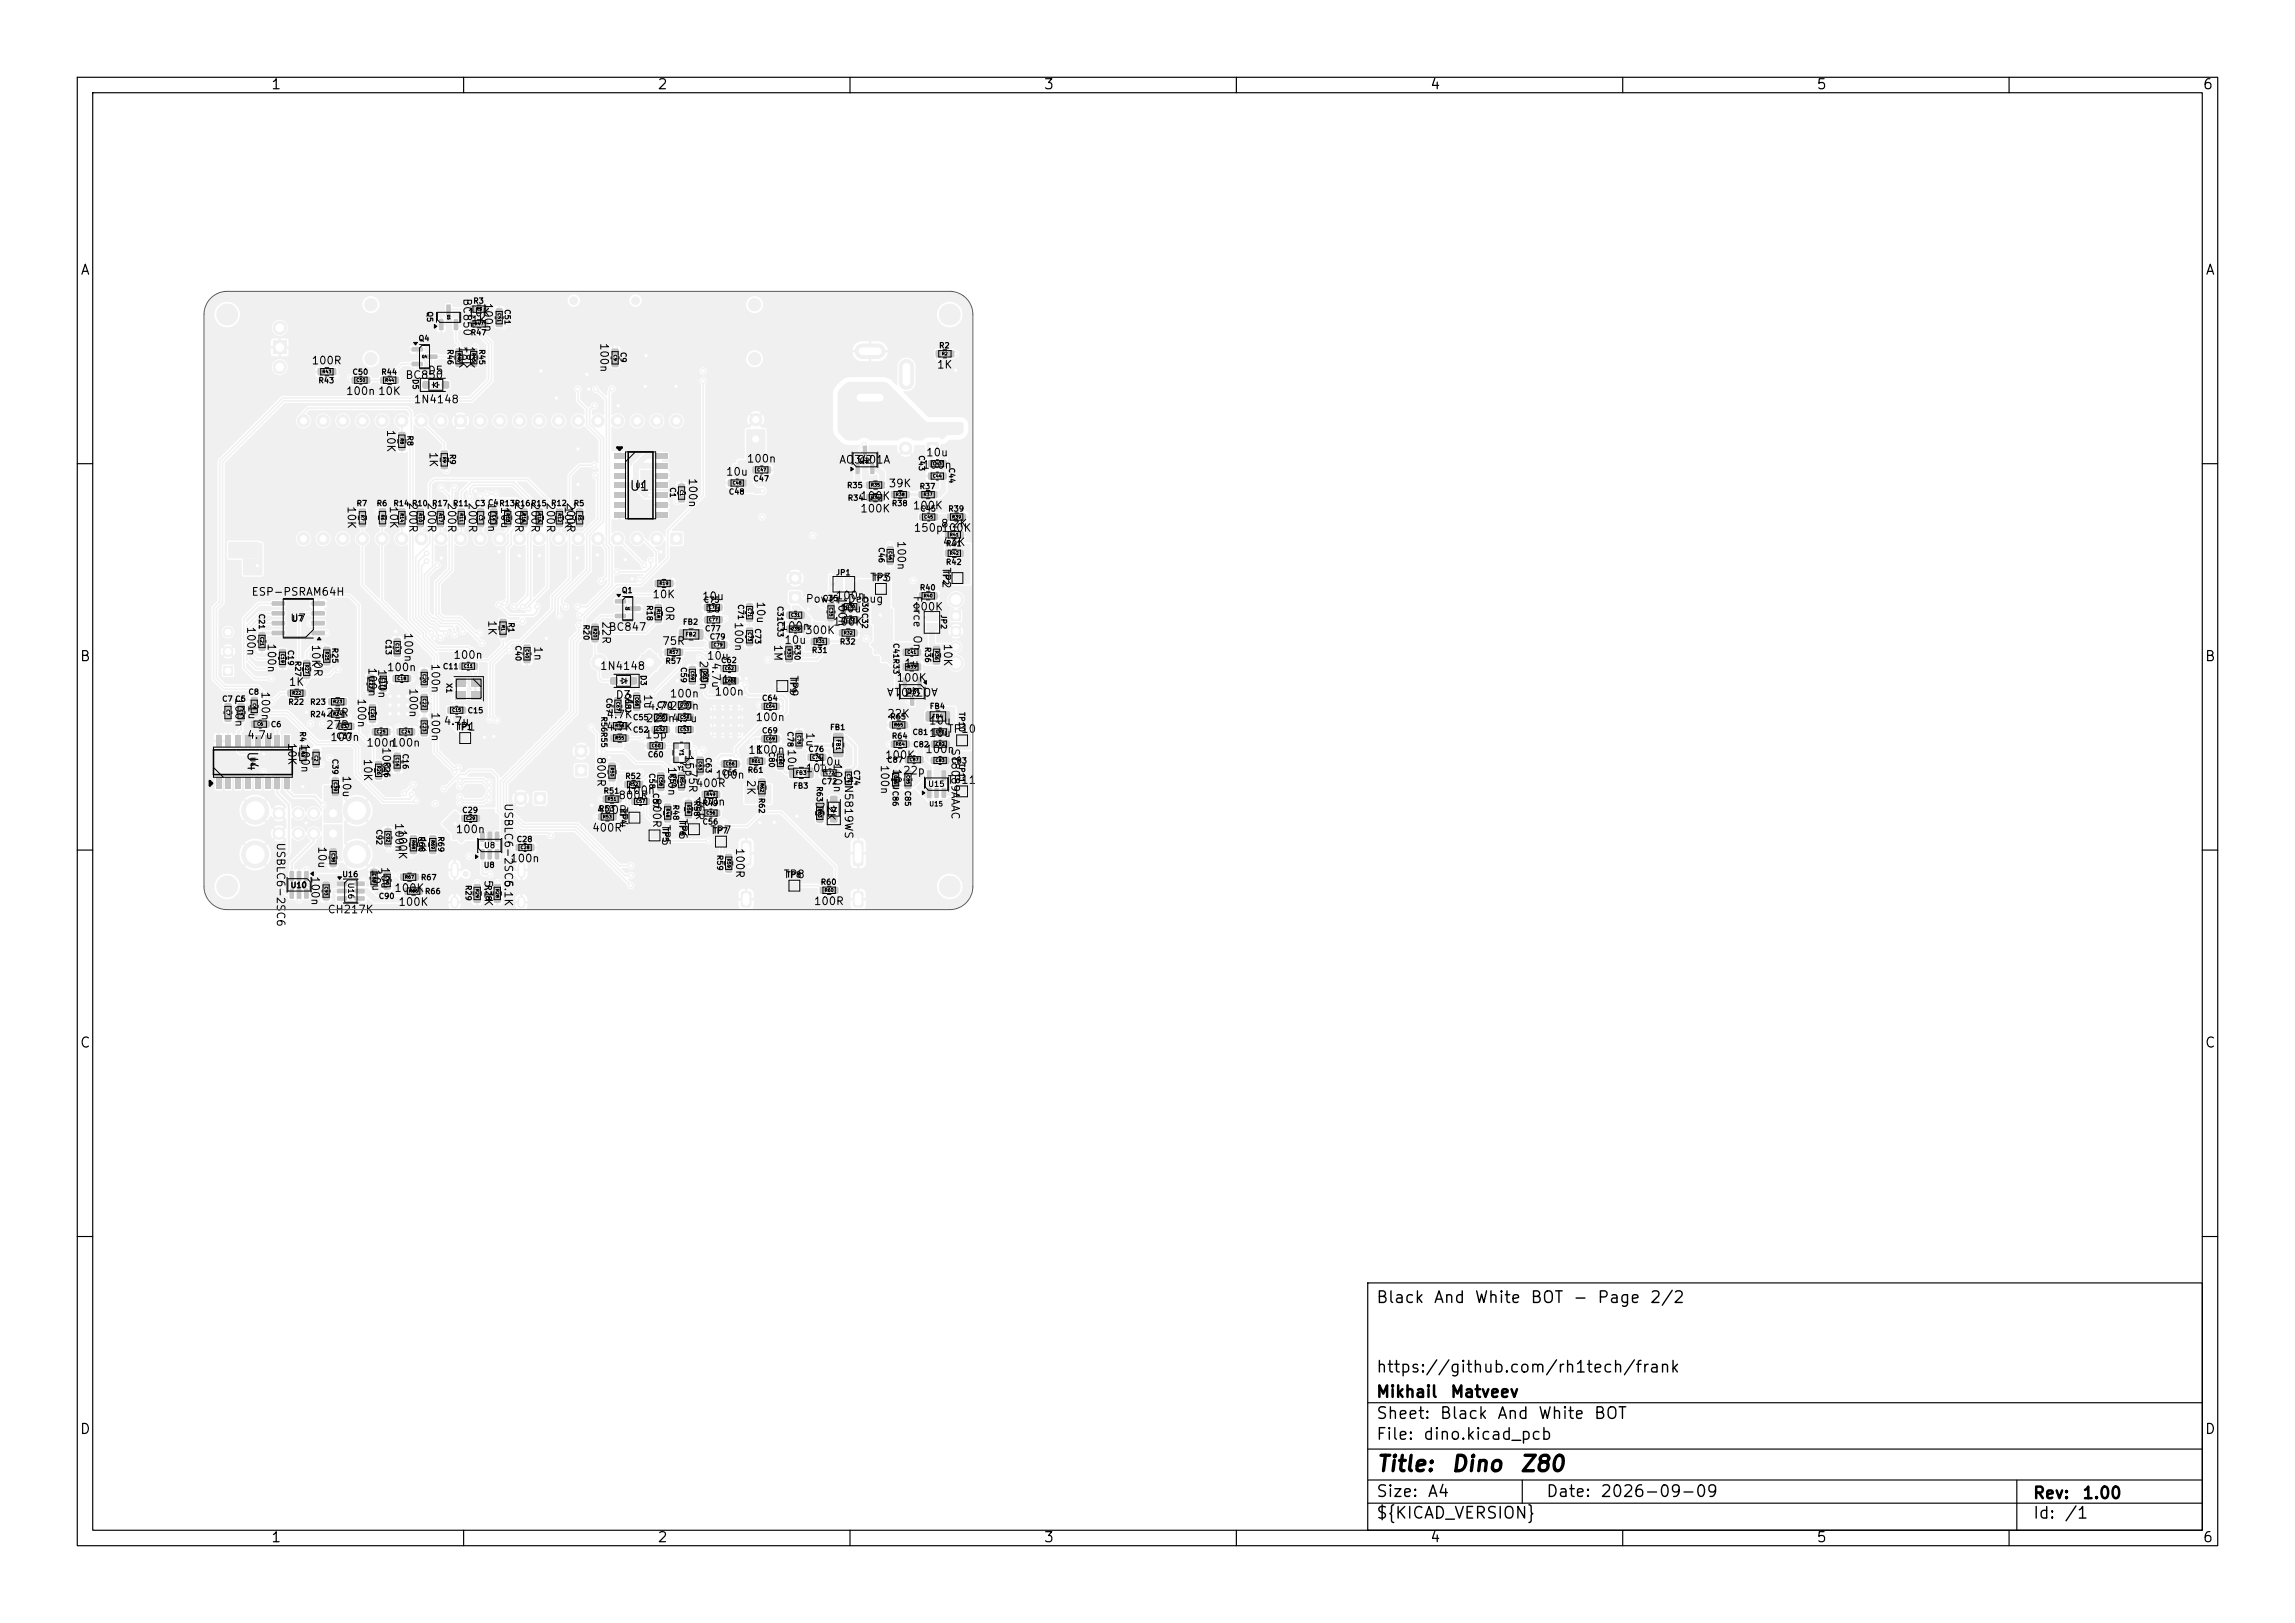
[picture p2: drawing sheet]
<svg xmlns="http://www.w3.org/2000/svg" width="297mm" height="210mm" viewBox="0 0 297 210" stroke-linecap="round" stroke-linejoin="round" font-family="sans-serif">
<defs><g id="words">
<g font-size="2">
<text x="178" y="190.9">Title:</text>
<text x="187.7" y="190.9">Dino</text>
<text x="196.6" y="190.9">Z80</text>
</g>
<g font-size="1.5">
<text x="178" y="169">Black</text>
<text x="185.4" y="169">And</text>
<text x="190.7" y="169">White</text>
<text x="198" y="169">BOT</text>
<text x="203.5" y="169">-</text>
<text x="206.6" y="169">Page</text>
<text x="213.4" y="169">2/2</text>
<text x="178" y="178">https://github.com/rh1tech/frank</text>
<text x="178" y="184">Sheet:</text>
<text x="178" y="181.2">Mikhail</text>
<text x="186.2" y="184">Black</text>
<text x="187.6" y="181.2">Matveev</text>
<text x="193.7" y="184">And</text>
<text x="199" y="184">White</text>
<text x="206.2" y="184">BOT</text>
<text x="178" y="186.7">File:</text>
<text x="184.1" y="186.7">dino.kicad_pcb</text>
<text x="178" y="196.9">${KICAD_VERSION}</text>
<text x="178" y="194.1">Size:</text>
<text x="184.7" y="194.1">A4</text>
<text x="200" y="194.1">Date:</text>
<text x="207" y="194.1">2026-09-09</text>
<text x="263" y="194.3">Rev:</text>
<text x="263" y="196.9">Id:</text>
<text x="267.1" y="196.9">/1</text>
<text x="269.4" y="194.3">1.00</text>
</g>
<g font-size="1.3">
<text x="35" y="11.9">1</text>
<text x="85" y="11.9">2</text>
<text x="135" y="11.9">3</text>
<text x="185" y="11.9">4</text>
<text x="235" y="11.9">5</text>
<text x="285" y="11.9">6</text>
<text x="10.3" y="35.9">A</text>
<text x="285.4" y="35.9">A</text>
<text x="81.4" y="63.8">U1</text>
<text x="10.3" y="85.9">B</text>
<text x="285.3" y="85.9">B</text>
<text x="31.7" y="97.1" transform="rotate(90 31.7 97.1)">U4</text>
<text x="10.3" y="135.9">C</text>
<text x="285.3" y="135.9">C</text>
<text x="10.3" y="185.9">D</text>
<text x="285.3" y="185.9">D</text>
<text x="35" y="199.9">1</text>
<text x="85" y="199.9">2</text>
<text x="135" y="199.9">3</text>
<text x="185" y="199.9">4</text>
<text x="235" y="199.9">5</text>
<text x="285" y="199.9">6</text>
</g>
<g font-size="1">
<text x="59.7" y="38.5" transform="rotate(90 59.7 38.5)">BC850</text>
<text x="60.4" y="41.2">10K</text>
<text x="62.4" y="39.1" transform="rotate(90 62.4 39.1)">100n</text>
<text x="40.2" y="47.4">100R</text>
<text x="59.1" y="44.7" transform="rotate(90 59.1 44.7)">10K</text>
<text x="60.1" y="44.7" transform="rotate(90 60.1 44.7)">10K</text>
<text x="60.9" y="42.2">1K</text>
<text x="77.4" y="44.3" transform="rotate(90 77.4 44.3)">100n</text>
<text x="121.2" y="47.9">1K</text>
<text x="44.7" y="51.4">100n 10K</text>
<text x="52.4" y="49.3">BC850</text>
<text x="53.5" y="52.4">1N4148</text>
<text x="55.3" y="48.7">D5</text>
<text x="49.8" y="55.5" transform="rotate(90 49.8 55.5)">10K</text>
<text x="55.3" y="58.4" transform="rotate(90 55.3 58.4)">1K</text>
<text x="119.8" y="59.3">10u</text>
<text x="44.7" y="65.4" transform="rotate(90 44.7 65.4)">10K</text>
<text x="50.2" y="65.4" transform="rotate(90 50.2 65.4)">10K</text>
<text x="52.7" y="64.9" transform="rotate(90 52.7 64.9)">200R</text>
<text x="55.1" y="64.9" transform="rotate(90 55.1 64.9)">200R</text>
<text x="57.7" y="64.9" transform="rotate(90 57.7 64.9)">200R</text>
<text x="60.4" y="64.9" transform="rotate(90 60.4 64.9)">200R</text>
<text x="62.9" y="65" transform="rotate(90 62.9 65)">100n</text>
<text x="64.6" y="65.5" transform="rotate(90 64.6 65.5)">10u</text>
<text x="66.4" y="64.9" transform="rotate(90 66.4 64.9)">200R</text>
<text x="68.5" y="64.9" transform="rotate(90 68.5 64.9)">200R</text>
<text x="70.5" y="64.9" transform="rotate(90 70.5 64.9)">200R</text>
<text x="72.8" y="65.4" transform="rotate(90 72.8 65.4)">10K</text>
<text x="73.1" y="64.9" transform="rotate(90 73.1 64.9)">200R</text>
<text x="88.9" y="61.8" transform="rotate(90 88.9 61.8)">100n</text>
<text x="93.9" y="61.8">10u</text>
<text x="96.6" y="60.1">100n</text>
<text x="108.5" y="60.2">AO3401A</text>
<text x="110.8" y="60.2">Q2</text>
<text x="111.3" y="64.9">100K</text>
<text x="114.9" y="63.3">39K</text>
<text x="119.3" y="60.9">100n</text>
<text x="111.2" y="66.6">100K</text>
<text x="115.9" y="69.9" transform="rotate(90 115.9 69.9)">100n</text>
<text x="118" y="66.2">100K</text>
<text x="118.2" y="69.1">150p100K</text>
<text x="121.7" y="68.5">8.2K</text>
<text x="121.9" y="70.9">43K</text>
<text x="32.5" y="77.3">ESP-PSRAM64H</text>
<text x="84.3" y="77.7">10K</text>
<text x="90.8" y="77.9">10u</text>
<text x="97.7" y="77.7" transform="rotate(90 97.7 77.7)">10u</text>
<text x="108.1" y="77.8">100n</text>
<text x="108.2" y="77.2" transform="rotate(90 108.2 77.2)">100n</text>
<text x="112.5" y="75.5">TP3</text>
<text x="118" y="77" transform="rotate(90 118 77)">Force</text>
<text x="121.7" y="73.3" transform="rotate(90 121.7 73.3)">TP2</text>
<text x="31.7" y="81" transform="rotate(90 31.7 81)">100n</text>
<text x="34.4" y="83.2" transform="rotate(90 34.4 83.2)">100n</text>
<text x="37.5" y="80.7">U7</text>
<text x="40.1" y="83.3" transform="rotate(90 40.1 83.3)">10K</text>
<text x="52.1" y="81.8" transform="rotate(90 52.1 81.8)">100n</text>
<text x="62.9" y="80.2" transform="rotate(90 62.9 80.2)">1K</text>
<text x="68.9" y="83.5" transform="rotate(90 68.9 83.5)">1n</text>
<text x="77.7" y="80.3" transform="rotate(90 77.7 80.3)">22R</text>
<text x="78.7" y="81.9">BC847</text>
<text x="85.6" y="83.7">75R</text>
<text x="85.9" y="78.3" transform="rotate(90 85.9 78.3)">0R</text>
<text x="91.3" y="79.5">1u</text>
<text x="94.8" y="80.4" transform="rotate(90 94.8 80.4)">100n</text>
<text x="99.9" y="83.3" transform="rotate(90 99.9 83.3)">1M</text>
<text x="100.9" y="81.8">100n</text>
<text x="101.4" y="83.6">10u</text>
<text x="104.1" y="82.3">300K</text>
<text x="104.2" y="78.2">Power</text>
<text x="107.7" y="81.2">100K</text>
<text x="108.5" y="79.5">10u</text>
<text x="109.6" y="78.2">Debug</text>
<text x="118" y="82.1" transform="rotate(90 118 82.1)">On</text>
<text x="118.1" y="79.3">100K</text>
<text x="121.9" y="83.2" transform="rotate(90 121.9 83.2)">10K</text>
<text x="33.6" y="89.4" transform="rotate(90 33.6 89.4)">100n</text>
<text x="37.3" y="89">1K</text>
<text x="40.4" y="85.5" transform="rotate(90 40.4 85.5)">0R</text>
<text x="47.4" y="86.3" transform="rotate(90 47.4 86.3)">100n</text>
<text x="48.7" y="86.5" transform="rotate(90 48.7 86.5)">100n</text>
<text x="50" y="87.1">100n</text>
<text x="52.7" y="89" transform="rotate(90 52.7 89)">100n</text>
<text x="55.6" y="85.8" transform="rotate(90 55.6 85.8)">100n</text>
<text x="58.6" y="85.5">100n</text>
<text x="77.6" y="86.9">1N4148</text>
<text x="83.1" y="89.7" transform="rotate(90 83.1 89.7)">1u</text>
<text x="90.3" y="85.4" transform="rotate(90 90.3 85.4)">220n</text>
<text x="91.4" y="85.6">10u</text>
<text x="91.9" y="85.6" transform="rotate(90 91.9 85.6)">4.7u</text>
<text x="93.3" y="88.7">1n</text>
<text x="102" y="87.3" transform="rotate(90 102 87.3)">TP9</text>
<text x="115.9" y="88.5">100K</text>
<text x="116.9" y="86.6">1u</text>
<text x="119.2" y="88.8" transform="rotate(180 119.2 88.8)">Q3</text>
<text x="121.5" y="88.8" transform="rotate(180 121.5 88.8)">AO3401A</text>
<text x="30.2" y="90.2" transform="rotate(90 30.2 90.2)">100n</text>
<text x="31.9" y="91.1" transform="rotate(90 31.9 91.1)">1u</text>
<text x="31.9" y="95.9">4.7u</text>
<text x="42.1" y="93">27R</text>
<text x="42.1" y="94.6">27R</text>
<text x="46" y="90.3" transform="rotate(90 46 90.3)">100n</text>
<text x="55.6" y="92.1" transform="rotate(90 55.6 92.1)">100n</text>
<text x="57.3" y="94.1">4.7u</text>
<text x="58.7" y="94.8">TP1</text>
<text x="78.4" y="93.2">4.7K</text>
<text x="78.4" y="94.8">4.7K</text>
<text x="79.6" y="90.7">D3</text>
<text x="80.7" y="90.3" transform="rotate(90 80.7 90.3)">1u</text>
<text x="83.4" y="95.8">15p</text>
<text x="83.5" y="93.7">220n</text>
<text x="83.7" y="92.1">4.7u</text>
<text x="86.6" y="92.1">220n</text>
<text x="86.6" y="90.5">100n</text>
<text x="86.8" y="93.7">4.7u</text>
<text x="92.4" y="90.3">100n</text>
<text x="97.7" y="93.6">100n</text>
<text x="104.1" y="94.7" transform="rotate(90 104.1 94.7)">1u</text>
<text x="114.7" y="93.1">22K</text>
<text x="120.1" y="95.6">10u</text>
<text x="120.1" y="94">10u</text>
<text x="122.5" y="95.1">TP10</text>
<text x="37" y="96" transform="rotate(90 37 96)">10K</text>
<text x="38.7" y="96.1" transform="rotate(90 38.7 96.1)">100n</text>
<text x="42.7" y="96.1">100n</text>
<text x="44.1" y="100.3" transform="rotate(90 44.1 100.3)">10u</text>
<text x="46.8" y="98.1" transform="rotate(90 46.8 98.1)">10K</text>
<text x="47.3" y="96.9">100n</text>
<text x="49.2" y="96.6" transform="rotate(90 49.2 96.6)">100n</text>
<text x="50.5" y="96.9">100n</text>
<text x="77" y="97.8" transform="rotate(90 77 97.8)">800R</text>
<text x="86.2" y="99.1" transform="rotate(90 86.2 99.1)">100n</text>
<text x="88.4" y="97.6" transform="rotate(90 88.4 97.6)">15p</text>
<text x="88.9" y="99.5" transform="rotate(90 88.9 99.5)">75R</text>
<text x="92.5" y="101">100n</text>
<text x="96.4" y="100.8" transform="rotate(90 96.4 100.8)">2K</text>
<text x="96.8" y="97.8">1K</text>
<text x="97.7" y="97.8">100n</text>
<text x="101.7" y="96.8" transform="rotate(90 101.7 96.8)">10u</text>
<text x="104.2" y="100.2">10u</text>
<text x="105.9" y="99.3">10u</text>
<text x="107.6" y="98.7" transform="rotate(90 107.6 98.7)">100n</text>
<text x="109.1" y="100.5" transform="rotate(90 109.1 100.5)">1N5819WS</text>
<text x="113.7" y="98.9" transform="rotate(90 113.7 98.9)">100n</text>
<text x="114.4" y="98.5">100K</text>
<text x="115.3" y="99.4" transform="rotate(90 115.3 99.4)">10u</text>
<text x="116.8" y="100.5">22p</text>
<text x="119.7" y="97.7">100n</text>
<text x="122.5" y="101.7">TP11</text>
<text x="122.9" y="96.7" transform="rotate(90 122.9 96.7)">SY8089AAAC</text>
<text x="50.9" y="106.4" transform="rotate(90 50.9 106.4)">100n</text>
<text x="51.3" y="107.2" transform="rotate(90 51.3 107.2)">100K</text>
<text x="65.1" y="103.8" transform="rotate(90 65.1 103.8)">USBLC6-2SC6</text>
<text x="76.5" y="107.9">400R</text>
<text x="77.1" y="105.6">400R</text>
<text x="79.9" y="104.3" transform="rotate(90 79.9 104.3)">TP4</text>
<text x="79.9" y="103.7">800R</text>
<text x="80.9" y="103">100n</text>
<text x="84.2" y="103.1" transform="rotate(90 84.2 103.1)">800R</text>
<text x="85.4" y="106.6" transform="rotate(90 85.4 106.6)">TP5</text>
<text x="87.6" y="105.8" transform="rotate(90 87.6 105.8)">TP6</text>
<text x="89.8" y="103.1" transform="rotate(90 89.8 103.1)">75R</text>
<text x="89.9" y="102.1">400R</text>
<text x="90" y="104.5">100n</text>
<text x="105.3" y="103.6" transform="rotate(90 105.3 103.6)">D6</text>
<text x="106.8" y="104.1" transform="rotate(90 106.8 104.1)">2K</text>
<text x="35.6" y="108.9" transform="rotate(90 35.6 108.9)">USBLC6-2SC6</text>
<text x="40" y="113.3" transform="rotate(90 40 113.3)">100n</text>
<text x="40.9" y="109.4" transform="rotate(90 40.9 109.4)">10u</text>
<text x="47.9" y="112.4" transform="rotate(90 47.9 112.4)">10u</text>
<text x="49.1" y="112.1" transform="rotate(90 49.1 112.1)">10u</text>
<text x="53.8" y="108.2" transform="rotate(90 53.8 108.2)">1K</text>
<text x="58.9" y="108.1">100n</text>
<text x="62.5" y="113.8" transform="rotate(90 62.5 113.8)">5.1K</text>
<text x="65.1" y="113.8" transform="rotate(90 65.1 113.8)">5.1K</text>
<text x="65.9" y="111.8">100n</text>
<text x="91.8" y="108.2">TP7</text>
<text x="95" y="109.6" transform="rotate(90 95 109.6)">100R</text>
<text x="101.3" y="113.9">TP8</text>
<text x="42.3" y="118.4">CH217K</text>
<text x="50.9" y="115.7">100K</text>
<text x="51.5" y="117.5">100K</text>
<text x="105.2" y="117.4">100R</text>
</g>
<g font-size=".7">
<text x="55.1" y="40.2" transform="rotate(90 55.1 40.2)">Q5</text>
<text x="61.2" y="39.5">R3</text>
<text x="65.1" y="39.9" transform="rotate(90 65.1 39.9)">C51</text>
<text x="54.1" y="44.3">Q4</text>
<text x="57.7" y="45.1" transform="rotate(90 57.7 45.1)">R46</text>
<text x="60.8" y="43.6">R47</text>
<text x="61.8" y="45.1" transform="rotate(90 61.8 45.1)">R45</text>
<text x="80.1" y="45.5" transform="rotate(90 80.1 45.5)">C9</text>
<text x="121.5" y="45.2">R2</text>
<text x="41.1" y="49.8">R43</text>
<text x="45.5" y="48.7">C50</text>
<text x="49.3" y="48.7">R44</text>
<text x="53.2" y="49" transform="rotate(90 53.2 49)">D5</text>
<text x="52.5" y="56.3" transform="rotate(90 52.5 56.3)">R8</text>
<text x="58" y="58.7" transform="rotate(90 58 58.7)">R9</text>
<text x="118.7" y="58.8" transform="rotate(90 118.7 58.8)">C43</text>
<text x="46.1" y="65.7">R7</text>
<text x="48.7" y="65.7">R6</text>
<text x="50.8" y="65.7">R14</text>
<text x="53.2" y="65.7">R10</text>
<text x="55.8" y="65.7">R17</text>
<text x="58.5" y="65.7">R11</text>
<text x="61.4" y="65.7">C3 C4R13R16</text>
<text x="68.6" y="65.7">R15 R12</text>
<text x="74.2" y="65.7">R5</text>
<text x="86.5" y="63" transform="rotate(90 86.5 63)">C1</text>
<text x="94.2" y="64.2">C48</text>
<text x="97.4" y="62.5">C47</text>
<text x="109.5" y="63.3">R35</text>
<text x="109.6" y="65">R34</text>
<text x="115.3" y="65.7">R38</text>
<text x="118.9" y="63.5">R37</text>
<text x="122.6" y="60.4" transform="rotate(90 122.6 60.4)">C44</text>
<text x="113.5" y="70.7" transform="rotate(90 113.5 70.7)">C46</text>
<text x="119" y="66.4">C45</text>
<text x="122.3" y="70.9">R41</text>
<text x="122.6" y="66.4">R39</text>
<text x="80.4" y="76.9">Q1</text>
<text x="106.4" y="77.9">C35</text>
<text x="108.1" y="74.6">JP1</text>
<text x="111.4" y="77.1" transform="rotate(90 111.4 77.1)">C30C32</text>
<text x="112.9" y="75.3">TP3</text>
<text x="119" y="76.6">R40</text>
<text x="121.9" y="73.7" transform="rotate(90 121.9 73.7)">TP2</text>
<text x="122.3" y="73.3">R42</text>
<text x="33.3" y="79.3" transform="rotate(90 33.3 79.3)">C21</text>
<text x="42.8" y="83.7" transform="rotate(90 42.8 83.7)">R25</text>
<text x="49.7" y="82.6" transform="rotate(90 49.7 82.6)">C13</text>
<text x="65.6" y="80.5" transform="rotate(90 65.6 80.5)">R1</text>
<text x="66.5" y="83.4" transform="rotate(90 66.5 83.4)">C40</text>
<text x="75.3" y="80.7" transform="rotate(90 75.3 80.7)">R20</text>
<text x="83.5" y="78.2" transform="rotate(90 83.5 78.2)">R18</text>
<text x="88.3" y="81">FB2</text>
<text x="91" y="78.2">C75</text>
<text x="91.2" y="81.9">C77</text>
<text x="91.8" y="82.9">C79</text>
<text x="95.3" y="78.1" transform="rotate(90 95.3 78.1)">C71</text>
<text x="97.5" y="81.2" transform="rotate(90 97.5 81.2)">C73</text>
<text x="100.4" y="78.3" transform="rotate(90 100.4 78.3)">C31C33</text>
<text x="102.6" y="83.3" transform="rotate(90 102.6 83.3)">R30</text>
<text x="108.6" y="83.6">R32</text>
<text x="115.4" y="83.1" transform="rotate(90 115.4 83.1)">C41R33</text>
<text x="119.5" y="83.6" transform="rotate(90 119.5 83.6)">R36</text>
<text x="121.6" y="79.4" transform="rotate(90 121.6 79.4)">JP2</text>
<text x="37.1" y="84" transform="rotate(90 37.1 84)">C19</text>
<text x="38" y="85.4" transform="rotate(90 38 85.4)">R27</text>
<text x="57.2" y="86.8">C11</text>
<text x="57.6" y="88.3" transform="rotate(90 57.6 88.3)">X1</text>
<text x="80.7" y="89.6" transform="rotate(90 80.7 89.6)">C68</text>
<text x="82.7" y="87.3" transform="rotate(90 82.7 87.3)">D3</text>
<text x="86" y="86.1">R57</text>
<text x="87.9" y="86.2" transform="rotate(90 87.9 86.2)">C59</text>
<text x="93.2" y="86">C62</text>
<text x="102.1" y="87.7" transform="rotate(90 102.1 87.7)">TP9</text>
<text x="105" y="84.7">R31</text>
<text x="28.7" y="91">C7 C5</text>
<text x="32.1" y="90.1">C8</text>
<text x="35" y="94.3">C6</text>
<text x="37.2" y="91.4">R22</text>
<text x="38.6" y="94.6" transform="rotate(90 38.6 94.6)">R4</text>
<text x="40.1" y="91.4">R23</text>
<text x="40.1" y="93">R24</text>
<text x="43.5" y="95.8">C37</text>
<text x="59.1" y="94.6">TP1</text>
<text x="60.4" y="92.5">C15</text>
<text x="77.6" y="92.6" transform="rotate(90 77.6 92.6)">R56R55</text>
<text x="78.3" y="90.2" transform="rotate(90 78.3 90.2)">C67</text>
<text x="81.8" y="95">C52</text>
<text x="81.8" y="93.4">C55</text>
<text x="84.9" y="91.8">C70</text>
<text x="98.5" y="90.9">C64</text>
<text x="98.5" y="95.1">C69</text>
<text x="101.7" y="94.6" transform="rotate(90 101.7 94.6)">C78</text>
<text x="107.4" y="94.6">FB1</text>
<text x="115.1" y="93.3">R65</text>
<text x="115.3" y="95.8">R64</text>
<text x="118" y="95.3">C81</text>
<text x="120.3" y="91.9">FB4</text>
<text x="123.9" y="92.1" transform="rotate(90 123.9 92.1)">TP10</text>
<text x="42.8" y="98.1" transform="rotate(90 42.8 98.1)">C39</text>
<text x="49.5" y="98.5" transform="rotate(90 49.5 98.5)">R26</text>
<text x="51.9" y="97.4" transform="rotate(90 51.9 97.4)">C16</text>
<text x="80.8" y="101">R52</text>
<text x="83.8" y="98.2">C60</text>
<text x="83.9" y="100" transform="rotate(90 83.9 100)">C58</text>
<text x="86.5" y="100" transform="rotate(90 86.5 100)">R54</text>
<text x="91.1" y="97.9" transform="rotate(90 91.1 97.9)">C63</text>
<text x="93.3" y="100.5">C66</text>
<text x="96.7" y="100.2">R61</text>
<text x="99.3" y="97.2" transform="rotate(90 99.3 97.2)">C80</text>
<text x="104.5" y="97.5">C76</text>
<text x="105.5" y="101.7" transform="rotate(90 105.5 101.7)">R63</text>
<text x="106.2" y="101.7">C72</text>
<text x="110.3" y="99.5" transform="rotate(90 110.3 99.5)">C74</text>
<text x="114.7" y="98.9">C87</text>
<text x="118.1" y="96.9">C82</text>
<text x="120" y="102">U15</text>
<text x="123" y="99">C83</text>
<text x="123.9" y="98.7" transform="rotate(90 123.9 98.7)">TP11</text>
<text x="48.5" y="107.2" transform="rotate(90 48.5 107.2)">C92</text>
<text x="59.7" y="105.4">C29</text>
<text x="77.4" y="105.2">R53</text>
<text x="78" y="102.9">R51</text>
<text x="80.1" y="104.7" transform="rotate(90 80.1 104.7)">TP4</text>
<text x="84.3" y="102.5" transform="rotate(90 84.3 102.5)">C57</text>
<text x="85.6" y="107" transform="rotate(90 85.6 107)">TP5</text>
<text x="86.9" y="104" transform="rotate(90 86.9 104)">R48</text>
<text x="87.8" y="106.2" transform="rotate(90 87.8 106.2)">TP6</text>
<text x="89.6" y="103.5" transform="rotate(90 89.6 103.5)">R58</text>
<text x="90.8" y="106.9">C56</text>
<text x="90.8" y="104.5">R49</text>
<text x="98" y="103.2" transform="rotate(90 98 103.2)">R62</text>
<text x="102.6" y="102.2">FB3</text>
<text x="115.3" y="102.2" transform="rotate(90 115.3 102.2)">C86</text>
<text x="116.9" y="102.2" transform="rotate(90 116.9 102.2)">C85</text>
<text x="44.2" y="113.7">U16</text>
<text x="54" y="108.1" transform="rotate(90 54 108.1)">R68</text>
<text x="56.5" y="108.1" transform="rotate(90 56.5 108.1)">R69</text>
<text x="62.5" y="112.5">U8</text>
<text x="62.6" y="109.9">U8</text>
<text x="66.8" y="109.1">C28</text>
<text x="92.2" y="108">TP7</text>
<text x="92.6" y="110.5" transform="rotate(90 92.6 110.5)">R59</text>
<text x="101.7" y="113.7">TP8</text>
<text x="37.5" y="115.1">U10</text>
<text x="44.9" y="114.1" transform="rotate(90 44.9 114.1)">U16</text>
<text x="48.9" y="116.5">C90</text>
<text x="54.4" y="114.1">R67</text>
<text x="54.9" y="115.9">R66</text>
<text x="60.1" y="114.4" transform="rotate(90 60.1 114.4)">R29</text>
<text x="62.7" y="114.4" transform="rotate(90 62.7 114.4)">R28</text>
<text x="106.1" y="114.7">R60</text>
</g>
<g font-size=".6">
<text x="82.2" y="63.3">U1</text>
<text x="111.2" y="60">Q2</text>
<text x="117.3" y="89.9">Q3</text>
<text x="32.2" y="97.9" transform="rotate(90 32.2 97.9)">U4</text>
<text x="120.2" y="104.5">U15</text>
</g>
<g font-size=".5">
<text x="88.7" y="82.5">FB2</text>
<text x="108.1" y="95.6" transform="rotate(90 108.1 95.6)">FB1</text>
<text x="120.6" y="93.1">FB4</text>
<text x="87.6" y="99.8">Y1</text>
<text x="87.8" y="96.9" transform="rotate(90 87.8 96.9)">Y1</text>
<text x="102.9" y="100.4">FB3</text>
</g>
<g font-size=".4">
<text x="61.6" y="40.3">R3</text>
<text x="64.3" y="40.5" transform="rotate(90 64.3 40.5)">C51</text>
<text x="59.1" y="45.6" transform="rotate(90 59.1 45.6)">R46</text>
<text x="61" y="45.6" transform="rotate(90 61 45.6)">R45</text>
<text x="61.4" y="42.2">R47</text>
<text x="79.3" y="45.9" transform="rotate(90 79.3 45.9)">C9</text>
<text x="121.8" y="46.1">R2</text>
<text x="41.7" y="48.4">R43</text>
<text x="46.1" y="49.5">C50</text>
<text x="49.8" y="49.5">R44</text>
<text x="51.7" y="56.7" transform="rotate(90 51.7 56.7)">R8</text>
<text x="57.2" y="59.1" transform="rotate(90 57.2 59.1)">R9</text>
<text x="87.9" y="63.4" transform="rotate(90 87.9 63.4)">C1</text>
<text x="94.8" y="62.8">C48</text>
<text x="97.9" y="61.1">C47</text>
<text x="112.7" y="64.7">R34</text>
<text x="112.7" y="63.1">R35</text>
<text x="115.9" y="64.3">R38</text>
<text x="119.5" y="64.3">R37</text>
<text x="120.7" y="61.9">C44</text>
<text x="120.7" y="60.3">C43</text>
<text x="46.6" y="66.6" transform="rotate(90 46.6 66.6)">R7</text>
<text x="49.2" y="66.5" transform="rotate(90 49.2 66.5)">R6</text>
<text x="51.7" y="66.4" transform="rotate(90 51.7 66.4)">R14</text>
<text x="54.1" y="66.4" transform="rotate(90 54.1 66.4)">R10</text>
<text x="56.7" y="66.4" transform="rotate(90 56.7 66.4)">R17</text>
<text x="59.4" y="66.4" transform="rotate(90 59.4 66.4)">R11</text>
<text x="61.9" y="66.6" transform="rotate(90 61.9 66.6)">C3</text>
<text x="63.6" y="66.6" transform="rotate(90 63.6 66.6)">C4</text>
<text x="65.4" y="66.4" transform="rotate(90 65.4 66.4)">R13</text>
<text x="67.5" y="66.4" transform="rotate(90 67.5 66.4)">R16</text>
<text x="69.5" y="66.4" transform="rotate(90 69.5 66.4)">R15</text>
<text x="72.1" y="66.4" transform="rotate(90 72.1 66.4)">R12</text>
<text x="74.7" y="66.6" transform="rotate(90 74.7 66.6)">R5</text>
<text x="114.9" y="71.3" transform="rotate(90 114.9 71.3)">C46</text>
<text x="119.5" y="67.2">C45</text>
<text x="122.9" y="69.5">R41</text>
<text x="122.9" y="71.9">R42</text>
<text x="123.2" y="67.2">R39</text>
<text x="85.3" y="75.8">R19</text>
<text x="119.5" y="77.4">R40</text>
<text x="33.6" y="82.4" transform="rotate(90 33.6 82.4)">C21</text>
<text x="51.1" y="83.2" transform="rotate(90 51.1 83.2)">C13</text>
<text x="64.8" y="80.8" transform="rotate(90 64.8 80.8)">R1</text>
<text x="67.9" y="84" transform="rotate(90 67.9 84)">C40</text>
<text x="76.7" y="81.3" transform="rotate(90 76.7 81.3)">R20</text>
<text x="84.9" y="78.8" transform="rotate(90 84.9 78.8)">R18</text>
<text x="91.7" y="78.9">C75</text>
<text x="91.7" y="80.5">C77</text>
<text x="92.3" y="83.7">C79</text>
<text x="96.7" y="78.6" transform="rotate(90 96.7 78.6)">C71</text>
<text x="96.7" y="81.8" transform="rotate(90 96.7 81.8)">C73</text>
<text x="101.8" y="83.9" transform="rotate(90 101.8 83.9)">R30</text>
<text x="102.3" y="79.9">C31</text>
<text x="102.3" y="81.7">C33</text>
<text x="105.5" y="83.3">R31</text>
<text x="107.3" y="78.6" transform="rotate(90 107.3 78.6)">C35</text>
<text x="109.1" y="82.2">R32</text>
<text x="109.4" y="78.8">C30</text>
<text x="109.4" y="80.5">C32</text>
<text x="36.3" y="84.5" transform="rotate(90 36.3 84.5)">C19</text>
<text x="37.8" y="90">R22</text>
<text x="39.4" y="86" transform="rotate(90 39.4 86)">R27</text>
<text x="42" y="84.3" transform="rotate(90 42 84.3)">R25</text>
<text x="47.7" y="87.9" transform="rotate(90 47.7 87.9)">C27</text>
<text x="49.3" y="87.7" transform="rotate(90 49.3 87.7)">C17</text>
<text x="51.4" y="88.1">C18</text>
<text x="54.6" y="87.2" transform="rotate(90 54.6 87.2)">C20</text>
<text x="60" y="86.5">C11</text>
<text x="86.6" y="84.7">R57</text>
<text x="89.3" y="86.8" transform="rotate(90 89.3 86.8)">C59</text>
<text x="90.9" y="86.8" transform="rotate(90 90.9 86.8)">C61</text>
<text x="93.8" y="86.8">C62</text>
<text x="93.8" y="88.4">C65</text>
<text x="117.4" y="86.6">R33</text>
<text x="117.4" y="84.7">C41</text>
<text x="120.9" y="84.2" transform="rotate(90 120.9 84.2)">R36</text>
<text x="29.2" y="91.8" transform="rotate(90 29.2 91.8)">C7</text>
<text x="30.9" y="91.8" transform="rotate(90 30.9 91.8)">C5</text>
<text x="32.6" y="91" transform="rotate(90 32.6 91)">C8</text>
<text x="33.2" y="94">C6</text>
<text x="43.1" y="91.1">R23</text>
<text x="43.1" y="92.7">R24</text>
<text x="44" y="94.3">C37</text>
<text x="47.9" y="91.7" transform="rotate(90 47.9 91.7)">C26</text>
<text x="48.7" y="95">C25</text>
<text x="51.9" y="95">C24</text>
<text x="54.6" y="90.3" transform="rotate(90 54.6 90.3)">C22</text>
<text x="54.6" y="93.4" transform="rotate(90 54.6 93.4)">C23</text>
<text x="58.5" y="92.2">C15</text>
<text x="79.6" y="94.2">R56</text>
<text x="79.6" y="95.8">R55</text>
<text x="79.7" y="90.8" transform="rotate(90 79.7 90.8)">C67</text>
<text x="82.1" y="90.2" transform="rotate(90 82.1 90.2)">C68</text>
<text x="84.9" y="94.7">C52</text>
<text x="84.9" y="93.1">C55</text>
<text x="88" y="94.7">C53</text>
<text x="88" y="93.1">C54</text>
<text x="88" y="91.5">C70</text>
<text x="99.1" y="91.7">C64</text>
<text x="99.1" y="95.9">C69</text>
<text x="103.1" y="95.1" transform="rotate(90 103.1 95.1)">C78</text>
<text x="115.7" y="94.1">R65</text>
<text x="121" y="95">C81</text>
<text x="38.9" y="97.2" transform="rotate(90 38.9 97.2)">R4</text>
<text x="40.6" y="97.7" transform="rotate(90 40.6 97.7)">C2</text>
<text x="43.1" y="101.2" transform="rotate(90 43.1 101.2)">C39</text>
<text x="48.7" y="99" transform="rotate(90 48.7 99)">R26</text>
<text x="51.1" y="98" transform="rotate(90 51.1 98)">C16</text>
<text x="78.9" y="99.3" transform="rotate(90 78.9 99.3)">R50</text>
<text x="81.4" y="101.8">R52</text>
<text x="84.3" y="96.8">C60</text>
<text x="85.2" y="100.5" transform="rotate(90 85.2 100.5)">C58</text>
<text x="87.9" y="100.5" transform="rotate(90 87.9 100.5)">R54</text>
<text x="90.3" y="98.5" transform="rotate(90 90.3 98.5)">C63</text>
<text x="93.9" y="99.1">C66</text>
<text x="97.2" y="98.8">R61</text>
<text x="98.3" y="101.3" transform="rotate(90 98.3 101.3)">R62</text>
<text x="100.7" y="97.7" transform="rotate(90 100.7 97.7)">C80</text>
<text x="105.1" y="98.3">C76</text>
<text x="106.8" y="100.3">C72</text>
<text x="109.5" y="100.1" transform="rotate(90 109.5 100.1)">C74</text>
<text x="115.6" y="100.3" transform="rotate(90 115.6 100.3)">C86</text>
<text x="115.9" y="96.6">R64</text>
<text x="117.2" y="100.3" transform="rotate(90 117.2 100.3)">C85</text>
<text x="117.7" y="98.6">C87</text>
<text x="121" y="98.7">C83</text>
<text x="121" y="96.6">C82</text>
<text x="49.9" y="107.8" transform="rotate(90 49.9 107.8)">C92</text>
<text x="60.3" y="106.2">C29</text>
<text x="78" y="106">R53</text>
<text x="78.6" y="103.7">R51</text>
<text x="82.3" y="104">C57</text>
<text x="86.1" y="104.6" transform="rotate(90 86.1 104.6)">R48</text>
<text x="88.8" y="104.1" transform="rotate(90 88.8 104.1)">R58</text>
<text x="91.4" y="105.5">C56</text>
<text x="91.4" y="103.1">R49</text>
<text x="105.8" y="104.6" transform="rotate(90 105.8 104.6)">R63</text>
<text x="42.8" y="110.3" transform="rotate(90 42.8 110.3)">C38</text>
<text x="48.1" y="113" transform="rotate(90 48.1 113)">C89</text>
<text x="49.8" y="113.3" transform="rotate(90 49.8 113.3)">C90</text>
<text x="52.4" y="113.8">R67</text>
<text x="53.2" y="108.7" transform="rotate(90 53.2 108.7)">R68</text>
<text x="55.7" y="108.7" transform="rotate(90 55.7 108.7)">R69</text>
<text x="67.3" y="110">C28</text>
<text x="94" y="111.1" transform="rotate(90 94 111.1)">R59</text>
<text x="41.9" y="114.7" transform="rotate(90 41.9 114.7)">C93</text>
<text x="52.9" y="115.6">R66</text>
<text x="61.5" y="115" transform="rotate(90 61.5 115)">R29</text>
<text x="64.1" y="115" transform="rotate(90 64.1 115)">R28</text>
<text x="106.7" y="115.5">R60</text>
</g>
<g font-size=".3">
<text x="57.8" y="40.7" transform="rotate(90 57.8 40.7)">Q5</text>
<text x="54.6" y="46.4">Q4</text>
<text x="80.9" y="79">Q1</text>
</g>
</g></defs>
<g fill="#f0f0f0">
<path d="M110.4 108.9l.2-.1h.8h.2l.1 .2 .1 2.7-.1 .2-.2 .1h-.9l-.2-.2z"/>
<path d="M110.4 115.5l.3-.2h.8l.2 .2 .1 1.6-.2 .2-.9 .1-.3-.1z"/>
<path d="M96 115.4l.9-.1 .3 .2 .1 1.6-.2 .2-.9 .1-.3-.1v-1.6z"/>
<path d="M96 108.8h1l.2 .2 .1 2.7-.1 .2-.2 .1h-.9l-.2-.2v-2.7z"/>
</g>
<path d="M111.5 51.5h2.2" fill="none" stroke="#f0f0f0" stroke-width="2.2"/>
<path d="M111.6 45.5h2M117.3 47.5v2" fill="none" stroke="#f0f0f0" stroke-width="2"/>
<path d="M83.1 84.7h2v2h-2z" fill="#f0f0f0"/>
<circle cx="77.6" cy="85.7" r="1" fill="#f0f0f0" stroke="#f0f0f0" stroke-width=".13"/>
<path d="M69.2 102.6l.1-.1 1.3 .1 .1 .2-.1 1.2-.2 .1-1.2-.1-.1-.1z" fill="#f0f0f0"/>
<g fill="#f0f0f0" stroke="#f0f0f0" stroke-width=".13">
<circle cx="67.4" cy="103.3" r=".8"/>
<circle cx="50.5" cy="90.1" r=".3"/>
<circle cx="51.6" cy="90.1" r=".3"/>
<circle cx="52.7" cy="90.1" r=".3"/>
<circle cx="50.5" cy="91.2" r=".3"/>
<circle cx="51.6" cy="91.2" r=".3"/>
<circle cx="52.7" cy="91.2" r=".3"/>
<circle cx="50.5" cy="92.4" r=".3"/>
<circle cx="51.6" cy="92.4" r=".3"/>
<circle cx="52.7" cy="92.4" r=".3"/>
</g>
<path d="M102.2 76.6l.2-.1 1.2 .1 .1 .2-.1 1.2-.1 .1-1.3-.1-.1-.1z" fill="#f0f0f0"/>
<circle cx="102.9" cy="74.8" r=".8" fill="#f0f0f0" stroke="#f0f0f0" stroke-width=".13"/>
<path d="M123.1 79.1h1.3v1.3h-1.3z" fill="#f0f0f0"/>
<g fill="#f0f0f0" stroke="#f0f0f0" stroke-width=".13">
<circle cx="123.7" cy="81.7" r=".65"/>
<circle cx="123.7" cy="83.7" r=".65"/>
<circle cx="123.7" cy="77.6" r=".94"/>
<circle cx="123.7" cy="85.8" r=".94"/>
</g>
<path d="M74.5 99l.2-.1 1.2 .1 .1 .1-.1 1.3-.1 .1-1.3-.1-.1-.2z" fill="#f0f0f0"/>
<g fill="#f0f0f0" stroke="#f0f0f0" stroke-width=".13">
<circle cx="75.2" cy="97.2" r=".8"/>
<circle cx="95.6" cy="91.8" r=".25"/>
<circle cx="95.6" cy="92.8" r=".25"/>
<circle cx="95.6" cy="93.9" r=".25"/>
<circle cx="95.6" cy="94.9" r=".25"/>
<circle cx="94.6" cy="91.8" r=".25"/>
<circle cx="94.6" cy="92.8" r=".25"/>
<circle cx="94.6" cy="93.9" r=".25"/>
<circle cx="94.6" cy="94.9" r=".25"/>
</g>
<path d="M92.2 91.5h3.7v3.7h-3.7z" fill="#f0f0f0"/>
<g fill="#f0f0f0" stroke="#f0f0f0" stroke-width=".13">
<circle cx="93.5" cy="91.8" r=".25"/>
<circle cx="93.5" cy="92.8" r=".25"/>
<circle cx="93.5" cy="93.9" r=".25"/>
<circle cx="93.5" cy="94.9" r=".25"/>
<circle cx="92.5" cy="91.8" r=".25"/>
<circle cx="92.5" cy="92.8" r=".25"/>
<circle cx="92.5" cy="93.9" r=".25"/>
<circle cx="92.5" cy="94.9" r=".25"/>
<circle cx="36.2" cy="47.5" r=".85"/>
</g>
<path d="M35.4 44.1h1.7v1.7h-1.7z" fill="#f0f0f0"/>
<circle cx="36.2" cy="42.4" r=".85" fill="#f0f0f0" stroke="#f0f0f0" stroke-width=".13"/>
<path d="M97.1 56.1l.2-.1 1.2 .1 .1 .2-.1 1.2-.1 .1-1.3-.1-.1-.1z" fill="#f0f0f0"/>
<circle cx="97.8" cy="54.3" r=".8" fill="#f0f0f0" stroke="#f0f0f0" stroke-width=".13"/>
<path d="M58.8 112v1.1M58.8 116.5v.6M67.5 112v1.1M67.5 116.5v.6" fill="none" stroke="#f0f0f0" stroke-width="1"/>
<path d="M28.9 86.2h1.2v1.2h-1.2z" fill="#f0f0f0"/>
<g fill="#f0f0f0" stroke="#f0f0f0" stroke-width=".13">
<circle cx="29.5" cy="84.3" r=".63"/>
<circle cx="29.5" cy="81.8" r=".63"/>
</g>
<path d="M86.8 69l.2-.1 1.3 .1v.2v1.2l-.2 .1-1.3-.1-.1-.1z" fill="#f0f0f0"/>
<g fill="#f0f0f0" stroke="#f0f0f0" stroke-width=".13">
<circle cx="85" cy="69.7" r=".8"/>
<circle cx="82.5" cy="69.7" r=".8"/>
<circle cx="79.9" cy="69.7" r=".8"/>
<circle cx="77.4" cy="69.7" r=".8"/>
<circle cx="74.8" cy="69.7" r=".8"/>
<circle cx="72.3" cy="69.7" r=".8"/>
<circle cx="69.8" cy="69.7" r=".8"/>
<circle cx="67.2" cy="69.7" r=".8"/>
<circle cx="64.7" cy="69.7" r=".8"/>
<circle cx="62.1" cy="69.7" r=".8"/>
<circle cx="59.6" cy="69.7" r=".8"/>
<circle cx="57.1" cy="69.7" r=".8"/>
<circle cx="54.5" cy="69.7" r=".8"/>
<circle cx="52" cy="69.7" r=".8"/>
<circle cx="49.4" cy="69.7" r=".8"/>
<circle cx="46.9" cy="69.7" r=".8"/>
<circle cx="44.4" cy="69.7" r=".8"/>
<circle cx="41.8" cy="69.7" r=".8"/>
<circle cx="39.3" cy="69.7" r=".8"/>
<circle cx="39.3" cy="54.5" r=".8"/>
<circle cx="41.8" cy="54.5" r=".8"/>
<circle cx="44.4" cy="54.5" r=".8"/>
<circle cx="46.9" cy="54.5" r=".8"/>
<circle cx="49.4" cy="54.5" r=".8"/>
<circle cx="52" cy="54.5" r=".8"/>
<circle cx="54.5" cy="54.5" r=".8"/>
<circle cx="57.1" cy="54.5" r=".8"/>
<circle cx="59.6" cy="54.5" r=".8"/>
<circle cx="62.1" cy="54.5" r=".8"/>
<circle cx="64.7" cy="54.5" r=".8"/>
<circle cx="67.2" cy="54.5" r=".8"/>
<circle cx="69.8" cy="54.5" r=".8"/>
<circle cx="72.3" cy="54.5" r=".8"/>
<circle cx="74.8" cy="54.5" r=".8"/>
<circle cx="77.4" cy="54.5" r=".8"/>
<circle cx="79.9" cy="54.5" r=".8"/>
<circle cx="82.5" cy="54.5" r=".8"/>
<circle cx="85" cy="54.5" r=".8"/>
<circle cx="87.5" cy="54.5" r=".8"/>
</g>
<path d="M42.4 107.1h1.5v1.5h-1.5z" fill="#f0f0f0"/>
<g fill="#f0f0f0" stroke="#f0f0f0" stroke-width=".13">
<circle cx="40.6" cy="107.9" r=".75"/>
<circle cx="38.6" cy="107.9" r=".75"/>
<circle cx="36.1" cy="107.9" r=".75"/>
<circle cx="43.1" cy="105.2" r=".75"/>
<circle cx="40.6" cy="105.2" r=".75"/>
<circle cx="38.6" cy="105.2" r=".75"/>
<circle cx="36.1" cy="105.2" r=".75"/>
<circle cx="46.2" cy="110.6" r="1.75"/>
<circle cx="33" cy="110.6" r="1.75"/>
<circle cx="46.2" cy="104.9" r="1.75"/>
<circle cx="33" cy="104.9" r="1.75"/>
</g>
<path d="M120 57.3l.2-.1 1.2 .1 .1 .2-.1 1.2-.1 .1-1.3-.1-.1-.1z" fill="#f0f0f0"/>
<circle cx="117.2" cy="58" r=".8" fill="#f0f0f0" stroke="#f0f0f0" stroke-width=".13"/>
<g fill="#f0f0f0">
<path d="M105.7 105.7h.8v.7h-.8z"/>
<path d="M105.7 104.1h.8v.6h-.8z"/>
<path d="M60.9 45.1h.8v.7h-.8z"/>
<path d="M60.9 46.8h.8v.6h-.8z"/>
<path d="M32.5 93.3l.2-.1 .6 .1 .1 .2-.1 .6-.2 .1-.6-.1v-.1z"/>
<path d="M34.1 93.3l.1-.1 .6 .1 .1 .2-.1 .6-.1 .1-.6-.1-.1-.1z"/>
<path d="M103 96.1h.2h.6l.1 .2-.1 .6-.1 .1-.7-.1-.1-.2z"/>
<path d="M103 94.6l.2-.1 .6 .1 .1 .1-.1 .6-.1 .1-.7-.1-.1-.1z"/>
<path d="M107.8 99.6l.2-.1 .6 .1v.2v.6l-.2 .1-.6-.1-.1-.1z"/>
<path d="M106.2 99.6l.2-.1 .6 .1 .1 .2-.1 .6-.1 .1-.7-.1v-.1z"/>
<path d="M108.1 74.9h1v1.5h-1z"/>
<path d="M109.4 74.9h1v1.5h-1z"/>
<path d="M39.4 112.7h.4l.1 .1 .1 1.1-.1 .1h-.4l-.1-.1z"/>
<path d="M38.4 112.7h.5l.1 .1v1.1l-.1 .1h-.3l-.2-.1z"/>
<path d="M37.5 112.7h.4l.1 .1 .1 1.1-.1 .1h-.4l-.1-.1z"/>
<path d="M37.5 115h.4l.1 .1 .1 1.1-.1 .1h-.4l-.1-.1z"/>
<path d="M38.4 115h.5l.1 .1v1.1l-.1 .1h-.3l-.2-.1z"/>
<path d="M39.4 115h.4l.1 .1 .1 1.1-.1 .1h-.4l-.1-.1z"/>
<path d="M110.3 81.5h.6v.8h-.6z"/>
<path d="M108.6 81.5h.7v.8h-.7z"/>
<path d="M89 94l.2-.1 .6 .1v.2v.6l-.2 .1-.6-.1-.1-.1z"/>
<path d="M87.4 94l.2-.1 .6 .1 .1 .2-.1 .6-.1 .1-.7-.1v-.1z"/>
<path d="M116.8 85.9h.7v.8h-.7z"/>
<path d="M118.5 85.9h.7v.8h-.7z"/>
<path d="M98.5 91l.2-.1 .6 .1 .1 .2-.1 .6-.1 .1-.7-.1v-.1z"/>
<path d="M100.1 91l.2-.1 .6 .1v.2v.6l-.2 .1-.6-.1-.1-.1z"/>
<path d="M85.9 94l.2-.1 .6 .1v.2v.6l-.2 .1-.6-.1-.1-.1z"/>
<path d="M84.3 94l.2-.1 .6 .1 .1 .2-.1 .6-.1 .1-.7-.1v-.1z"/>
<path d="M43.6 114.1h1.2l.1 .1v.4l-.1 .1-1.1-.1-.1-.1z"/>
<path d="M43.6 115h1.2l.1 .2v.3l-.1 .1h-1.1l-.1-.1z"/>
<path d="M43.6 116h1.2l.1 .1v.4l-.1 .1-1.1-.1-.1-.1z"/>
<path d="M45.9 116h1.2l.1 .1v.4l-.1 .1-1.1-.1-.1-.1z"/>
<path d="M45.9 115h1.2l.1 .2v.3l-.1 .1h-1.1l-.1-.1z"/>
<path d="M45.9 114.1h1.2l.1 .1v.4l-.1 .1-1.1-.1-.1-.1z"/>
<path d="M109.4 99.5h.2h.6l.1 .2-.1 .6-.1 .1-.7-.1-.1-.1z"/>
<path d="M109.4 101.1l.2-.1 .6 .1 .1 .2-.1 .6h-.1h-.7l-.1-.2z"/>
<path d="M58.7 41.3h.5l.1 .1v1.2l-.1 .1h-.3l-.2-.1z"/>
<path d="M56.8 41.3h.5l.1 .1v1.2l-.1 .1h-.3l-.2-.1z"/>
<path d="M57.8 39.4h.4l.1 .1 .1 1.2-.1 .2h-.4l-.1-.1z"/>
<path d="M51 84.2l.2-.1 .6 .1 .1 .2-.1 .6h-.1h-.7l-.1-.2z"/>
<path d="M51 82.6h.2h.6l.1 .2-.1 .6-.1 .1-.7-.1-.1-.1z"/>
<path d="M33.5 81.8h.2h.6l.1 .2-.1 .6-.1 .1-.7-.1-.1-.1z"/>
<path d="M33.5 83.4l.2-.1 .6 .1 .1 .2-.1 .6h-.1h-.7l-.1-.2z"/>
<path d="M124 101.9h1v1h-1z"/>
<path d="M49.3 48.8h.6v.8h-.6z"/>
<path d="M50.9 48.8h.7v.8h-.7z"/>
<path d="M87.7 84h.7v.8h-.7z"/>
<path d="M86 84h.7v.8h-.7z"/>
<path d="M119 76.7h.6v.8h-.6z"/>
<path d="M120.6 76.7h.7v.8h-.7z"/>
<path d="M62.2 109.9h.4l.1 .1v1.1l-.1 .1h-.3l-.2-.1z"/>
<path d="M63.1 109.9h.4l.2 .1v1.1l-.1 .1h-.4l-.1-.1z"/>
<path d="M64.1 109.9h.4l.1 .1v1.1l-.1 .1h-.3l-.2-.1z"/>
<path d="M64.1 107.6h.4l.1 .1v1.1l-.1 .1h-.3l-.2-.1z"/>
<path d="M63.1 107.6h.4l.2 .1v1.1l-.1 .1h-.4l-.1-.1z"/>
<path d="M62.2 107.6h.4l.1 .1v1.1l-.1 .1h-.3l-.2-.1z"/>
<path d="M112.1 64h.7v.8h-.7z"/>
<path d="M113.8 64h.7v.8h-.7z"/>
<path d="M115.5 99.7h.2h.6l.1 .2-.1 .6-.1 .1-.7-.1-.1-.1z"/>
<path d="M115.5 101.3l.2-.1 .6 .1 .1 .2-.1 .6h-.1h-.7l-.1-.2z"/>
<path d="M87.8 64.2l.2-.1 .6 .1 .1 .2-.1 .6h-.1h-.7l-.1-.2z"/>
<path d="M87.8 62.6h.2h.6l.1 .2-.1 .6-.1 .1-.7-.1-.1-.1z"/>
<path d="M116.8 93.4h.7v.8h-.7z"/>
<path d="M115.1 93.4h.7v.8h-.7z"/>
<path d="M120.8 85.3h.8v.7h-.8z"/>
<path d="M120.8 83.6h.8v.7h-.8z"/>
<path d="M117.1 97.9l.2-.1 .6 .1 .1 .2-.1 .6-.1 .1-.7-.1v-.1z"/>
<path d="M118.7 97.9l.2-.1 .6 .1v.2v.6l-.2 .1-.6-.1-.1-.1z"/>
<path d="M60.8 39.6h.7v.8h-.7z"/>
<path d="M62.5 39.6h.7v.8h-.7z"/>
<path d="M93.2 86.1l.2-.1 .6 .1 .1 .2-.1 .6-.1 .1-.7-.1v-.1z"/>
<path d="M94.8 86.1l.2-.1 .6 .1v.2v.6l-.2 .1-.6-.1-.1-.1z"/>
<path d="M30.8 92.6l.2-.1 .6 .1 .1 .2-.1 .6h-.1h-.7l-.1-.2z"/>
<path d="M30.8 91h.2h.6l.1 .2-.1 .6-.1 .1-.7-.1-.1-.1z"/>
<path d="M89 92.4l.2-.1 .6 .1v.2v.6l-.2 .1-.6-.1-.1-.1z"/>
<path d="M87.4 92.4l.2-.1 .6 .1 .1 .2-.1 .6-.1 .1-.7-.1v-.1z"/>
<path d="M121.7 61.2l.2-.1 .6 .1v.2v.6l-.2 .1-.6-.1-.1-.1z"/>
<path d="M120.1 61.2l.2-.1 .6 .1 .1 .2-.1 .6-.1 .1-.7-.1v-.1z"/>
<path d="M119 66.5l.2-.1 .6 .1 .1 .2-.1 .6-.2 .1-.6-.1v-.1z"/>
<path d="M120.6 66.5l.1-.1 .6 .1 .1 .2-.1 .6-.1 .1-.6-.1-.1-.1z"/>
<path d="M59.7 105.5l.2-.1 .6 .1 .1 .2-.1 .6-.1 .1-.7-.1v-.1z"/>
<path d="M61.3 105.5l.2-.1 .6 .1v.2v.6l-.2 .1-.6-.1-.1-.1z"/>
<path d="M114.8 72.3l.2-.1 .6 .1 .1 .2-.1 .6h-.1h-.7l-.1-.2z"/>
<path d="M114.8 70.7h.2h.6l.1 .2-.1 .6-.1 .1-.7-.1-.1-.1z"/>
<path d="M59 46.8h.8v.6h-.8z"/>
<path d="M59 45.1h.8v.7h-.8z"/>
<path d="M48.6 98.5h.8v.7h-.8z"/>
<path d="M48.6 100.2h.8v.6h-.8z"/>
<path d="M123.4 74.3h1v1h-1z"/>
<path d="M118.8 87.7l.3-.1 .2 .1v1.1l-.1 .1h-.5z"/>
<path d="M116.9 87.7l.3-.1 .2 .1v1.1l-.1 .1h-.5z"/>
<path d="M117.8 90.1l.4-.1 .1 .1v1.1l-.1 .1h-.4z"/>
<path d="M55.6 108.1h.8v.7h-.8z"/>
<path d="M55.6 109.8h.8v.7h-.8z"/>
<path d="M46.5 65.8h.8v.7h-.8z"/>
<path d="M46.5 67.5h.8v.7h-.8z"/>
<path d="M117.1 99.7h.2h.6l.1 .2-.1 .6-.1 .1-.7-.1-.1-.2z"/>
<path d="M117.1 101.3l.2-.1 .6 .1 .1 .1-.1 .6-.1 .1-.7-.1-.1-.1z"/>
<path d="M107.5 105.5h.2h.6l.1 .2-.1 .7-.1 .1-.7-.1-.1-.2z"/>
<path d="M107.5 103h.2h.6l.1 .2-.1 .7-.1 .1-.7-.1-.1-.2z"/>
<path d="M89 90.8l.2-.1 .6 .1v.2v.6l-.2 .1-.6-.1-.1-.1z"/>
<path d="M87.4 90.8l.2-.1 .6 .1 .1 .2-.1 .6-.1 .1-.7-.1v-.1z"/>
<path d="M106.1 114.8h.7v.8h-.7z"/>
<path d="M107.8 114.8h.7v.8h-.7z"/>
<path d="M42.7 109.8h.2h.6l.1 .2-.1 .6-.1 .1-.7-.1-.1-.2z"/>
<path d="M42.7 111.4l.2-.1 .6 .1 .1 .1-.1 .6-.1 .1-.7-.1-.1-.1z"/>
<path d="M92.4 104.8l.2-.1 .6 .1v.2v.6l-.2 .1-.6-.1-.1-.1z"/>
<path d="M90.8 104.8l.2-.1 .6 .1 .1 .2-.1 .6-.1 .1-.7-.1v-.1z"/>
<path d="M49.8 108.8l.2-.1 .6 .1 .1 .2-.1 .6h-.1h-.7l-.1-.2z"/>
<path d="M49.8 107.2h.2h.6l.1 .2-.1 .6-.1 .1-.7-.1-.1-.1z"/>
<path d="M36.1 84h.2h.7v.2v.6l-.2 .1-.7-.1v-.2z"/>
<path d="M36.1 85.6l.2-.1 .7 .1v.1v.6l-.2 .1-.7-.1v-.1z"/>
<path d="M59.7 95h1v1h-1z"/>
<path d="M110.7 60.1l.4-.1 .2 .1v1.1l-.1 .1h-.5z"/>
<path d="M112.7 60.1l.3-.1 .2 .1v1.1l-.1 .1h-.5z"/>
<path d="M111.7 57.7h.4h.1v1.1l-.1 .2-.4-.1z"/>
<path d="M54.5 94.5l.2-.1 .6 .1 .1 .1-.1 .6-.1 .1-.7-.1-.1-.1z"/>
<path d="M54.5 92.9h.2h.6l.1 .2-.1 .6-.1 .1-.7-.1-.1-.2z"/>
<path d="M49.7 112.8l.2-.1 .6 .1 .1 .1-.1 .6-.1 .1-.7-.1-.1-.1z"/>
<path d="M49.7 114.3h.2h.6l.1 .2-.1 .6-.1 .1-.7-.1-.1-.2z"/>
<path d="M63.9 116.1h.9v.7h-.9z"/>
<path d="M63.9 114.4h.9v.7h-.9z"/>
<path d="M80.7 93.5h.7v.8h-.7z"/>
<path d="M79 93.5h.7v.8h-.7z"/>
<path d="M113.5 75.7h1v1h-1z"/>
<path d="M72 67.5h.8v.7h-.8z"/>
<path d="M72 65.8h.8v.7h-.8z"/>
<path d="M93.9 112.2h.8v.7h-.8z"/>
<path d="M93.9 110.5h.8v.7h-.8z"/>
<path d="M40.5 97l.2-.1 .6 .1 .1 .1-.1 .6-.1 .1-.7-.1-.1-.1z"/>
<path d="M40.5 98.5h.2h.6l.1 .2-.1 .6-.1 .1-.7-.1-.1-.2z"/>
<path d="M54.5 88.2l.2-.1 .6 .1 .1 .2-.1 .6h-.1h-.7l-.1-.2z"/>
<path d="M54.5 86.6h.2h.6l.1 .2-.1 .6-.1 .1-.7-.1-.1-.1z"/>
<path d="M48 114h.2h.6l.1 .2-.1 .6-.1 .1-.7-.1-.1-.2z"/>
<path d="M48 112.5l.2-.1 .6 .1 .1 .1-.1 .6-.1 .1-.7-.1-.1-.1z"/>
<path d="M61.1 87.8h1.3v1.1h-1.3z"/>
<path d="M59 87.8h1.3v1.1h-1.3z"/>
<path d="M59 89.4h1.3v1.1h-1.3z"/>
<path d="M61.1 89.4h1.3v1.1h-1.3z"/>
<path d="M47.8 91.1h.2h.6l.1 .2-.1 .6-.1 .1-.7-.1-.1-.1z"/>
<path d="M47.8 92.7l.2-.1 .6 .1 .1 .2-.1 .6h-.1h-.7l-.1-.2z"/>
<path d="M76.6 82.4h.8v.7h-.8z"/>
<path d="M76.6 80.7h.8v.7h-.8z"/>
<path d="M38.8 96.4h.8v.7h-.8z"/>
<path d="M38.8 98.1h.8v.7h-.8z"/>
<path d="M69.4 67.5h.8v.7h-.8z"/>
<path d="M69.4 65.8h.8v.7h-.8z"/>
<path d="M93.2 87.7l.2-.1 .6 .1 .1 .2-.1 .6-.1 .1-.7-.1v-.1z"/>
<path d="M94.8 87.7l.2-.1 .6 .1v.2v.6l-.2 .1-.6-.1-.1-.1z"/>
<path d="M86 104h.8v.7h-.8z"/>
<path d="M86 105.7h.8v.7h-.8z"/>
<path d="M48.2 94.3l.1-.1 .6 .1 .1 .2-.1 .6-.1 .1-.6-.1-.1-.1z"/>
<path d="M49.7 94.3l.2-.1 .6 .1 .1 .2-.1 .6-.2 .1-.6-.1v-.1z"/>
<path d="M107.1 79.6l.2-.1 .7 .1v.1v.6l-.2 .1-.7-.1v-.1z"/>
<path d="M107.1 78h.2h.7v.2v.6l-.2 .1-.7-.1v-.2z"/>
<path d="M67.8 85l.2-.1 .6 .1 .1 .2-.1 .6h-.1h-.7l-.1-.2z"/>
<path d="M67.8 83.4h.2h.6l.1 .2-.1 .6-.1 .1-.7-.1-.1-.1z"/>
<path d="M85.3 96.1l.2-.1 .6 .1 .1 .2-.1 .6-.2 .1-.6-.1v-.1z"/>
<path d="M83.8 96.1l.1-.1 .6 .1 .1 .2-.1 .6-.1 .1-.6-.1-.1-.1z"/>
<path d="M40.3 81.6h1.7l.1 .2-.1 .3-.1 .1h-1.5l-.1-.1z"/>
<path d="M40.3 80.4l1.7-.1 .1 .2-.1 .3-.1 .1h-1.5l-.1-.1z"/>
<path d="M40.3 79.1h1.7l.1 .1-.1 .4-.1 .1h-1.5l-.1-.2z"/>
<path d="M40.3 77.8h1.7l.1 .1-.1 .4-.1 .1h-1.5l-.1-.2z"/>
<path d="M35.2 77.8h1.6l.1 .1v.4l-.1 .1h-1.6v-.2z"/>
<path d="M35.2 79.1h1.6l.1 .1v.4l-.1 .1h-1.6v-.2z"/>
<path d="M35.2 80.4l1.6-.1 .1 .2v.3l-.1 .1h-1.6v-.1z"/>
<path d="M35.2 81.6h1.6l.1 .2v.3l-.1 .1h-1.6v-.1z"/>
<path d="M119.9 79.4h1.5v1h-1.5z"/>
<path d="M119.9 80.7h1.5v1h-1.5z"/>
<path d="M122.1 98l.1-.1 .6 .1 .1 .2-.1 .6-.1 .1-.6-.1-.1-.1z"/>
<path d="M120.5 98l.2-.1 .6 .1v.2v.6l-.2 .1-.6-.1-.1-.1z"/>
<path d="M42.5 90.4h.7v.8h-.7z"/>
<path d="M44.2 90.4h.7v.8h-.7z"/>
<path d="M45.5 48.8l.2-.1 .6 .1 .1 .2-.1 .6-.1 .1-.7-.1v-.1z"/>
<path d="M47.1 48.8l.2-.1 .6 .1v.2v.6l-.2 .1-.6-.1-.1-.1z"/>
<path d="M110.5 78.1l.1-.1 .6 .1 .1 .2-.1 .6-.1 .1-.6-.1-.1-.1z"/>
<path d="M108.9 78.1l.2-.1 .6 .1 .1 .2-.1 .6-.2 .1-.6-.1v-.1z"/>
<path d="M104.2 99.4l.2-.1 .8 .1 .1 .2-.1 1-.1 .1-.9-.1v-.1z"/>
<path d="M102.2 99.4l.2-.1 .8 .1 .1 .2-.1 1-.2 .1-.8-.1-.1-.1z"/>
<path d="M82 91.2l.2-.1 .6 .1 .1 .2-.1 .6h-.1h-.7l-.1-.2z"/>
<path d="M82 89.6h.2h.6l.1 .2-.1 .6-.1 .1-.7-.1-.1-.1z"/>
<path d="M93.3 98.4h.2h.6l.1 .2-.1 .7h-.1h-.7v-.2z"/>
<path d="M94.9 98.4h.2h.6v.2v.7h-.2h-.6l-.1-.2z"/>
<path d="M32.5 91.8l.2-.1 .6 .1 .1 .2-.1 .6h-.1h-.7l-.1-.2z"/>
<path d="M32.5 90.2h.2h.6l.1 .2-.1 .6-.1 .1-.7-.1-.1-.1z"/>
<path d="M92.8 108.4h1v1h-1z"/>
<path d="M106.6 82.6h.7v.8h-.7z"/>
<path d="M105 82.6h.7v.8h-.7z"/>
<path d="M47.6 88.9l.2-.1 .6 .1 .1 .2-.1 .6h-.1h-.7l-.1-.2z"/>
<path d="M47.6 87.3h.2h.6l.1 .2-.1 .6-.1 .1-.7-.1-.1-.1z"/>
<path d="M79.6 79.4h1.3l.1 .2v.3l-.1 .1h-1.2l-.1-.1z"/>
<path d="M79.6 77.5h1.3l.1 .2v.3l-.1 .1h-1.2l-.1-.1z"/>
<path d="M81.5 78.5h1.3l.1 .1v.4l-.1 .1-1.3-.1-.1-.1z"/>
<path d="M122.6 66.5h.7v.8h-.7z"/>
<path d="M124.3 66.5h.7v.8h-.7z"/>
<path d="M41.9 83.7h.8v.7h-.8z"/>
<path d="M41.9 85.4h.8v.7h-.8z"/>
<path d="M43.5 93.6l.2-.1 .6 .1v.1v.7l-.2 .1-.6-.1-.1-.2z"/>
<path d="M45.1 93.6l.1-.1 .6 .1 .1 .1-.1 .7-.1 .1-.6-.1-.1-.2z"/>
<path d="M61 85.8l.2-.1 .6 .1v.2v.6l-.2 .1-.6-.1-.1-.1z"/>
<path d="M59.4 85.8l.2-.1 .6 .1 .1 .2-.1 .6-.1 .1-.7-.1v-.1z"/>
<path d="M41.8 114.1h.2h.6l.1 .2-.1 .6-.1 .1-.7-.1-.1-.1z"/>
<path d="M41.8 115.7l.2-.1 .6 .1 .1 .2-.1 .6h-.1h-.7l-.1-.2z"/>
<path d="M67.4 67.5h.8v.7h-.8z"/>
<path d="M67.4 65.8h.8v.7h-.8z"/>
<path d="M79.6 91.8l.1-.1 .7 .1v.2v.6h-.2h-.6l-.1-.2z"/>
<path d="M79.6 90.2h.1h.7v.2v.6l-.2 .1-.6-.1-.1-.1z"/>
<path d="M57.9 91.5l.2-.1 .6 .1 .1 .2-.1 .6-.1 .1-.7-.1v-.1z"/>
<path d="M59.5 91.5l.2-.1 .6 .1v.2v.6l-.2 .1-.6-.1-.1-.1z"/>
<path d="M102.3 114.1h1v1h-1z"/>
<path d="M52.4 114.9h.6v.8h-.6z"/>
<path d="M54 114.9h.7v.8h-.7z"/>
<path d="M80.7 95.1h.7v.8h-.7z"/>
<path d="M79 95.1h.7v.8h-.7z"/>
<path d="M51 97.4h.2h.6l.1 .2-.1 .6-.1 .1-.7-.1-.1-.1z"/>
<path d="M51 99l.2-.1 .6 .1 .1 .2-.1 .6h-.1h-.7l-.1-.2z"/>
<path d="M90.8 87.8l.2-.1 .6 .1 .1 .2-.1 .6h-.1h-.7l-.1-.2z"/>
<path d="M90.8 86.2h.2h.6l.1 .2-.1 .6-.1 .1-.7-.1-.1-.1z"/>
<path d="M89.3 106.8h1v1h-1z"/>
<path d="M99 60.4l.1-.1 .6 .1 .1 .2-.1 .6-.1 .1-.6-.1-.1-.1z"/>
<path d="M97.4 60.4l.2-.1 .6 .1 .1 .2-.1 .6-.2 .1-.6-.1v-.1z"/>
<path d="M28 100.6h.6v1.5h-.6z"/>
<path d="M29.2 100.6h.7v1.5h-.7z"/>
<path d="M30.5 100.6h.6v1.5h-.6z"/>
<path d="M31.8 100.6h.6v1.5h-.6z"/>
<path d="M33 100.6h.7v1.5h-.7z"/>
<path d="M34.3 100.6h.7v1.5h-.7z"/>
<path d="M35.6 100.6h.6v1.5h-.6z"/>
<path d="M36.8 100.6h.7v1.5h-.7z"/>
<path d="M36.8 95.1h.7v1.6h-.7z"/>
<path d="M35.6 95.1h.6v1.6h-.6z"/>
<path d="M34.3 95.1h.7v1.6h-.7z"/>
<path d="M33 95.1h.7v1.6h-.7z"/>
<path d="M31.8 95.1h.6v1.6h-.6z"/>
<path d="M30.5 95.1h.6v1.6h-.6z"/>
<path d="M29.2 95.1h.7v1.6h-.7z"/>
<path d="M28 95.1h.6v1.6h-.6z"/>
<path d="M52.4 87.4l.2-.1 .6 .1v.2v.6l-.2 .1-.6-.1-.1-.1z"/>
<path d="M50.8 87.4l.2-.1 .6 .1 .1 .2-.1 .6-.1 .1-.7-.1v-.1z"/>
<path d="M42.5 92h.7v.8h-.7z"/>
<path d="M44.2 92h.7v.8h-.7z"/>
<path d="M53.3 46.8h1.3l.1 .2v.3l-.1 .1h-1.2l-.1-.1z"/>
<path d="M53.3 44.9h1.3l.1 .2v.3l-.1 .1h-1.2l-.1-.1z"/>
<path d="M55.2 45.9h1.3l.1 .1v.4l-.1 .1-1.3-.1-.1-.1z"/>
<path d="M122.1 95.9l.1-.1 .6 .1 .1 .2-.1 .6-.1 .1-.6-.1-.1-.1z"/>
<path d="M120.5 95.9l.2-.1 .6 .1 .1 .2-.1 .6-.2 .1-.6-.1v-.1z"/>
<path d="M29.1 92.6l.2-.1 .6 .1 .1 .2-.1 .6h-.1h-.7l-.1-.2z"/>
<path d="M29.1 91h.2h.6l.1 .2-.1 .6-.1 .1-.7-.1-.1-.1z"/>
<path d="M49.2 87.1h.2h.6l.1 .2-.1 .6-.1 .1-.7-.1-.1-.1z"/>
<path d="M49.2 88.7l.2-.1 .6 .1 .1 .2-.1 .6h-.1h-.7l-.1-.2z"/>
<path d="M84.2 107.6h1v1h-1z"/>
<path d="M66.8 109.3l.2-.1 .6 .1v.1v.7h-.2h-.6l-.1-.2z"/>
<path d="M68.3 109.3l.2-.1 .6 .1 .1 .1-.1 .7h-.1h-.7v-.2z"/>
<path d="M87.8 101.6h.8v.7h-.8z"/>
<path d="M87.8 100h.8v.6h-.8z"/>
<path d="M91.8 83h.1h.6l.1 .2-.1 .7h-.1h-.6l-.1-.2z"/>
<path d="M93.3 83h.2h.6l.1 .2-.1 .7h-.2h-.6v-.2z"/>
<path d="M112.1 62.3h.7v.9h-.7z"/>
<path d="M113.8 62.3h.7v.9h-.7z"/>
<path d="M65.3 67.5h.8v.7h-.8z"/>
<path d="M65.3 65.8h.8v.7h-.8z"/>
<path d="M122.1 94.3l.1-.1 .6 .1 .1 .2-.1 .6-.1 .1-.6-.1-.1-.1z"/>
<path d="M120.5 94.3l.2-.1 .6 .1 .1 .2-.1 .6-.2 .1-.6-.1v-.1z"/>
<path d="M39.3 87.1h.8v.7h-.8z"/>
<path d="M39.3 85.4h.8v.7h-.8z"/>
<path d="M85.1 101.5h.2h.6l.1 .2-.1 .6-.1 .1-.7-.1-.1-.2z"/>
<path d="M85.1 100l.2-.1 .6 .1 .1 .1-.1 .6-.1 .1-.7-.1-.1-.1z"/>
<path d="M49.1 67.5h.8v.6h-.8z"/>
<path d="M49.1 65.8h.8v.7h-.8z"/>
<path d="M62.5 41.5h.7v.8h-.7z"/>
<path d="M60.8 41.5h.7v.8h-.7z"/>
<path d="M98.3 98.1h.7v.8h-.7z"/>
<path d="M96.7 98.1h.7v.8h-.7z"/>
<path d="M51.6 67.5h.8v.7h-.8z"/>
<path d="M51.6 65.8h.8v.7h-.8z"/>
<path d="M51.8 113.1h.7v.8h-.7z"/>
<path d="M53.5 113.1h.7v.8h-.7z"/>
<path d="M85.9 92.4l.2-.1 .6 .1v.2v.6l-.2 .1-.6-.1-.1-.1z"/>
<path d="M84.3 92.4l.2-.1 .6 .1 .1 .2-.1 .6-.1 .1-.7-.1v-.1z"/>
<path d="M98.5 95.2l.2-.1 .6 .1 .1 .2-.1 .6-.1 .1-.7-.1v-.1z"/>
<path d="M100.1 95.2l.2-.1 .6 .1v.2v.6l-.2 .1-.6-.1-.1-.1z"/>
<path d="M118.9 63.6h.7v.8h-.7z"/>
<path d="M120.6 63.6h.7v.8h-.7z"/>
<path d="M117 63.6h.7v.8h-.7z"/>
<path d="M115.3 63.6h.7v.8h-.7z"/>
<path d="M107.9 94.9l.1-.1 1.1 .1 .1 .2-.1 .8-.2 .1-1-.1-.1-.2z"/>
<path d="M107.9 96.9h.1h1.1l.1 .2-.1 .8-.2 .1-1-.1-.1-.1z"/>
<path d="M78.8 98.7h.8v.7h-.8z"/>
<path d="M78.8 100.4h.8v.7h-.8z"/>
<path d="M120 102l.4-.1 .1 .1 .1 1.1-.1 .2h-.4l-.1-.1z"/>
<path d="M120.9 102l.5-.1 .1 .1v1.1l-.1 .2h-.3l-.2-.1z"/>
<path d="M121.9 102l.4-.1 .1 .1 .1 1.1-.1 .2h-.4l-.1-.1z"/>
<path d="M121.9 99.7h.4l.1 .1 .1 1-.1 .2h-.4l-.1-.1z"/>
<path d="M120 99.7h.4l.1 .1 .1 1-.1 .2h-.4l-.1-.1z"/>
<path d="M92.7 78.2l.2-.1 .6 .1v.2v.6l-.2 .1-.6-.1-.1-.1z"/>
<path d="M91.1 78.2l.2-.1 .6 .1 .1 .2-.1 .6-.1 .1-.7-.1v-.1z"/>
<path d="M78 103h.7v.8h-.7z"/>
<path d="M79.7 103h.7v.8h-.7z"/>
<path d="M124 68.8h.7v.8h-.7z"/>
<path d="M122.3 68.8h.7v.8h-.7z"/>
<path d="M51.6 55.9h.8v.7h-.8z"/>
<path d="M51.6 57.6h.8v.7h-.8z"/>
<path d="M42.8 47.7h.7v.8h-.7z"/>
<path d="M41.1 47.7h.7v.8h-.7z"/>
<path d="M51.4 94.3l.1-.1 .6 .1 .1 .2-.1 .6-.1 .1-.6-.1-.1-.1z"/>
<path d="M52.9 94.3l.2-.1 .6 .1 .1 .2-.1 .6-.2 .1-.6-.1v-.1z"/>
<path d="M96.6 79.7l.2-.1 .6 .1 .1 .1-.1 .6-.1 .1-.7-.1-.1-.1z"/>
<path d="M96.6 78.1h.2h.6l.1 .2-.1 .6-.1 .1-.7-.1-.1-.2z"/>
<path d="M64.7 80.1h.8v.7h-.8z"/>
<path d="M64.7 81.8h.8v.6h-.8z"/>
<path d="M74.6 65.8h.8v.7h-.8z"/>
<path d="M74.6 67.5h.8v.7h-.8z"/>
<path d="M79.4 58.7h1.6v.6h-1.6z"/>
<path d="M79.4 59.9h1.6v.7h-1.6z"/>
<path d="M79.4 61.2h1.6v.7h-1.6z"/>
<path d="M79.4 62.5h1.6v.6h-1.6z"/>
<path d="M79.4 63.7h1.6v.7h-1.6z"/>
<path d="M79.4 65h1.6v.7h-1.6z"/>
<path d="M79.4 66.3h1.6v.6h-1.6z"/>
<path d="M84.9 66.3h1.5v.6h-1.5z"/>
<path d="M84.9 65h1.5v.7h-1.5z"/>
<path d="M84.9 63.7h1.5v.7h-1.5z"/>
<path d="M84.9 62.5h1.5v.6h-1.5z"/>
<path d="M84.9 61.2h1.5v.7h-1.5z"/>
<path d="M84.9 59.9h1.5v.7h-1.5z"/>
<path d="M84.9 58.7h1.5v.6h-1.5z"/>
<path d="M100.6 98.8l.2-.1 .6 .1 .1 .1-.1 .6-.1 .1-.7-.1-.1-.1z"/>
<path d="M100.6 97.2h.2h.6l.1 .2-.1 .6-.1 .1-.7-.1-.1-.2z"/>
<path d="M92.7 79.8l.2-.1 .6 .1 .1 .2-.1 .6-.2 .1-.6-.1v-.1z"/>
<path d="M91.2 79.8l.1-.1 .6 .1 .1 .2-.1 .6-.1 .1-.6-.1-.1-.1z"/>
<path d="M64.2 39.9h.2h.6l.1 .2-.1 .6-.1 .1-.7-.1-.1-.1z"/>
<path d="M64.2 41.5l.2-.1 .6 .1 .1 .2-.1 .6h-.1h-.7l-.1-.2z"/>
<path d="M92.5 102.4h.7v.8h-.7z"/>
<path d="M90.8 102.4h.7v.8h-.7z"/>
<path d="M116.8 84l.2-.1 .6 .1 .1 .2-.1 .6-.1 .1-.7-.1v-.1z"/>
<path d="M118.4 84l.2-.1 .6 .1v.2v.6l-.2 .1-.6-.1-.1-.1z"/>
<path d="M101.8 79.2l.2-.1 .6 .1v.2v.6l-.2 .1-.6-.1-.1-.1z"/>
<path d="M103.3 79.2l.2-.1 .6 .1 .1 .2-.1 .6-.1 .1-.7-.1v-.1z"/>
<path d="M80.8 101.1h.7v.8h-.7z"/>
<path d="M82.5 101.1h.7v.8h-.7z"/>
<path d="M77.4 105.3h.7v.8h-.7z"/>
<path d="M79.1 105.3h.7v.8h-.7z"/>
<path d="M124 71.2h.7v.8h-.7z"/>
<path d="M122.3 71.2h.7v.8h-.7z"/>
<path d="M63.5 67.4l.2-.1 .6 .1 .1 .2-.1 .6h-.1h-.7l-.1-.2z"/>
<path d="M63.5 65.8h.2h.6l.1 .2-.1 .6-.1 .1-.7-.1-.1-.1z"/>
<path d="M121.1 45.4h.7v.8h-.7z"/>
<path d="M122.8 45.4h.6v.8h-.6z"/>
<path d="M79.2 45.1h.2h.6l.1 .2-.1 .6-.1 .1-.7-.1-.1-.1z"/>
<path d="M79.2 46.7l.2-.1 .6 .1 .1 .2-.1 .6h-.1h-.7l-.1-.2z"/>
<path d="M89.2 87.8l.2-.1 .6 .1 .1 .2-.1 .6h-.1h-.7l-.1-.2z"/>
<path d="M89.2 86.2h.2h.6l.1 .2-.1 .6-.1 .1-.7-.1-.1-.1z"/>
<path d="M53.1 108.1h.8v.7h-.8z"/>
<path d="M53.1 109.8h.8v.7h-.8z"/>
<path d="M43 102.2l.2-.1 .6 .1 .1 .2-.1 .6h-.1h-.7l-.1-.2z"/>
<path d="M43 100.6h.2h.6l.1 .2-.1 .6-.1 .1-.7-.1-.1-.1z"/>
<path d="M98.2 100.8h.8v.6h-.8z"/>
<path d="M98.2 102.4h.8v.7h-.8z"/>
<path d="M95.8 62.1l.2-.1 .6 .1v.2v.6l-.2 .1-.6-.1-.1-.1z"/>
<path d="M94.2 62.1l.2-.1 .6 .1 .1 .2-.1 .6-.1 .1-.7-.1v-.1z"/>
<path d="M54.7 49.4l.2-.1 .7 .1 .1 .2-.1 .6-.2 .1-.7-.1v-.1z"/>
<path d="M57.2 49.4l.2-.1 .7 .1 .1 .2-.1 .6-.2 .1-.7-.1v-.1z"/>
<path d="M90.2 97.9h.2h.6l.1 .2-.1 .6-.1 .1-.7-.1-.1-.1z"/>
<path d="M90.2 99.5l.2-.1 .6 .1 .1 .2-.1 .6h-.1h-.7l-.1-.2z"/>
<path d="M54 67.5h.8v.7h-.8z"/>
<path d="M54 65.8h.8v.7h-.8z"/>
<path d="M121.7 59.6l.2-.1 .6 .1v.2v.6l-.2 .1-.6-.1-.1-.1z"/>
<path d="M120.1 59.6l.2-.1 .6 .1 .1 .2-.1 .6-.1 .1-.7-.1v-.1z"/>
<path d="M81.6 105.3h1v1h-1z"/>
<path d="M84.8 75.1h.6v.8h-.6z"/>
<path d="M86.4 75.1h.7v.8h-.7z"/>
<path d="M54.5 89.8h.2h.6l.1 .2-.1 .6-.1 .1-.7-.1-.1-.2z"/>
<path d="M54.5 91.4l.2-.1 .6 .1 .1 .1-.1 .6-.1 .1-.7-.1-.1-.1z"/>
<path d="M61.3 116.1h.9v.7h-.9z"/>
<path d="M61.3 114.4h.9v.7h-.9z"/>
<path d="M96.6 81.2h.2h.6l.1 .2-.1 .6-.1 .1-.7-.1-.1-.1z"/>
<path d="M96.6 82.8l.2-.1 .6 .1 .1 .2-.1 .6h-.1h-.7l-.1-.2z"/>
<path d="M84.8 79.9h.8v.7h-.8z"/>
<path d="M84.8 78.2h.8v.7h-.8z"/>
<path d="M38.9 89.3h.7v.8h-.7z"/>
<path d="M37.2 89.3h.7v.8h-.7z"/>
<path d="M119.9 92.1l.1-.1 .9 .1v.2v1l-.2 .1-.8-.1-.1-.1z"/>
<path d="M121.9 92.1l.2-.1 .8 .1 .1 .2-.1 1-.2 .1-.8-.1-.1-.1z"/>
<path d="M101.8 81l.2-.1 .6 .1v.2v.6l-.2 .1-.6-.1-.1-.1z"/>
<path d="M103.3 81l.2-.1 .6 .1 .1 .2-.1 .6-.1 .1-.7-.1v-.1z"/>
<path d="M87.9 81.5l.2-.1 .8 .1 .1 .1-.1 1.1-.2 .1-.8-.1-.1-.2z"/>
<path d="M90 81.5l.1-.1 .9 .1v.1v1.1l-.2 .1-.8-.1-.1-.2z"/>
<path d="M101.7 83.3h.8v.7h-.8z"/>
<path d="M101.7 85h.8v.7h-.8z"/>
<path d="M104.5 97.6l.2-.1 .6 .1 .1 .2-.1 .6-.1 .1-.7-.1v-.1z"/>
<path d="M106.1 97.6l.2-.1 .6 .1v.2v.6l-.2 .1-.6-.1-.1-.1z"/>
<path d="M100.7 88.3h1v1h-1z"/>
<path d="M56.6 67.5h.8v.7h-.8z"/>
<path d="M56.6 65.8h.8v.7h-.8z"/>
<path d="M115.3 95.9h.7v.8h-.7z"/>
<path d="M117 95.9h.7v.8h-.7z"/>
<path d="M57.1 58.3h.8v.7h-.8z"/>
<path d="M57.1 60h.8v.7h-.8z"/>
<path d="M59.3 67.5h.8v.7h-.8z"/>
<path d="M59.3 65.8h.8v.7h-.8z"/>
<path d="M83.3 103.3l.2-.1 .6 .1v.2v.6l-.2 .1-.6-.1-.1-.1z"/>
<path d="M81.7 103.3l.2-.1 .6 .1 .1 .2-.1 .6-.1 .1-.7-.1v-.1z"/>
<path d="M61.8 67.4l.2-.1 .6 .1 .1 .2-.1 .6h-.1h-.7l-.1-.2z"/>
<path d="M61.8 65.8h.2h.6l.1 .2-.1 .6-.1 .1-.7-.1-.1-.1z"/>
<path d="M88.6 97.9h.7v.8h-.7z"/>
<path d="M88.6 96.1h.7v.8h-.7z"/>
<path d="M87.1 96.1h.7v.8h-.7z"/>
<path d="M87.1 97.9h.7v.8h-.7z"/>
<path d="M124 95.3h1v1h-1z"/>
<path d="M88.7 105.2h.8v.7h-.8z"/>
<path d="M88.7 103.5h.8v.7h-.8z"/>
<path d="M81.5 87.7l.2-.1 .7 .1 .1 .2-.1 .6-.2 .1-.7-.1v-.1z"/>
<path d="M79 87.7l.2-.1 .7 .1 .1 .2-.1 .6-.2 .1-.7-.1v-.1z"/>
<path d="M110.5 79.8l.1-.1 .6 .1 .1 .2-.1 .6-.1 .1-.6-.1-.1-.1z"/>
<path d="M108.9 79.8l.2-.1 .6 .1 .1 .2-.1 .6-.2 .1-.6-.1v-.1z"/>
</g>
<g fill="#f0f0f0" stroke="#f0f0f0" stroke-width=".13">
<circle cx="92.4" cy="87.4" r=".3"/>
<circle cx="63.9" cy="95.3" r=".3"/>
<circle cx="95.4" cy="99.3" r=".3"/>
<circle cx="72" cy="51.5" r=".3"/>
<circle cx="74.8" cy="58.1" r=".3"/>
<circle cx="83.6" cy="46" r=".3"/>
<circle cx="74.8" cy="62.7" r=".3"/>
<circle cx="62.7" cy="66.7" r=".3"/>
<circle cx="42.8" cy="115.8" r=".3"/>
<circle cx="79.6" cy="44.9" r=".3"/>
<circle cx="97.8" cy="97.9" r=".3"/>
<circle cx="98.3" cy="106.5" r=".3"/>
<circle cx="51.2" cy="81.7" r=".3"/>
<circle cx="57.1" cy="72.2" r=".3"/>
<circle cx="69.8" cy="71.9" r=".3"/>
<circle cx="123.7" cy="47.9" r=".3"/>
<circle cx="85.5" cy="71.4" r=".3"/>
<circle cx="39.6" cy="106.5" r=".3"/>
<circle cx="100.2" cy="106.4" r=".3"/>
<circle cx="62.7" cy="95.4" r=".3"/>
<circle cx="76.6" cy="104.2" r=".3"/>
<circle cx="61.6" cy="63.5" r=".3"/>
<circle cx="56.2" cy="82.6" r=".3"/>
<circle cx="81.8" cy="74.9" r=".3"/>
<circle cx="87.3" cy="89.3" r=".3"/>
<circle cx="87.7" cy="88.1" r=".3"/>
<circle cx="67.2" cy="71.9" r=".3"/>
<circle cx="98.1" cy="92.1" r=".3"/>
<circle cx="87.4" cy="92.2" r=".3"/>
<circle cx="70.7" cy="82.6" r=".3"/>
<circle cx="78.8" cy="98" r=".3"/>
<circle cx="70" cy="48" r=".3"/>
<circle cx="69.5" cy="85.3" r=".3"/>
<circle cx="76.2" cy="50.4" r=".3"/>
<circle cx="77.3" cy="71.8" r=".3"/>
<circle cx="106.9" cy="78.4" r=".3"/>
<circle cx="51.9" cy="99.9" r=".3"/>
<circle cx="80.9" cy="72.4" r=".3"/>
<circle cx="88.3" cy="94.9" r=".3"/>
<circle cx="34.1" cy="97.6" r=".3"/>
<circle cx="75.9" cy="48.4" r=".3"/>
<circle cx="87.5" cy="50" r=".3"/>
<circle cx="83.5" cy="50" r=".3"/>
<circle cx="64.6" cy="71.4" r=".3"/>
<circle cx="39.6" cy="92.2" r=".3"/>
<circle cx="74.7" cy="72.2" r=".3"/>
<circle cx="96.6" cy="87.8" r=".3"/>
<circle cx="80" cy="52.5" r=".3"/>
<circle cx="39.2" cy="101.8" r=".3"/>
<circle cx="103.1" cy="105.6" r=".3"/>
<circle cx="104.6" cy="78.8" r=".3"/>
<circle cx="113.9" cy="79.6" r=".3"/>
<circle cx="58.9" cy="106.6" r=".3"/>
<circle cx="98.7" cy="63.5" r=".3"/>
<circle cx="108.7" cy="80.1" r=".3"/>
<circle cx="123.3" cy="74.8" r=".3"/>
<circle cx="105.5" cy="81.2" r=".3"/>
<circle cx="98.6" cy="66.9" r=".3"/>
<circle cx="108.4" cy="81.8" r=".3"/>
<circle cx="66.6" cy="109.7" r=".3"/>
<circle cx="65.6" cy="110.8" r=".3"/>
<circle cx="103.7" cy="82" r=".3"/>
<circle cx="60.7" cy="110.8" r=".3"/>
<circle cx="103.3" cy="79.1" r=".3"/>
<circle cx="112.1" cy="82.7" r=".3"/>
<circle cx="101.6" cy="83.2" r=".3"/>
<circle cx="43.5" cy="48.7" r=".3"/>
<circle cx="45.4" cy="48.8" r=".3"/>
<circle cx="98.3" cy="100.6" r=".3"/>
<circle cx="106.5" cy="106.6" r=".3"/>
<circle cx="107.7" cy="106.6" r=".3"/>
<circle cx="53.3" cy="87.8" r=".3"/>
<circle cx="63.2" cy="42.5" r=".3"/>
<circle cx="42.9" cy="85.4" r=".3"/>
<circle cx="43.3" cy="94" r=".3"/>
<circle cx="48.4" cy="100.5" r=".3"/>
<circle cx="117" cy="97.8" r=".3"/>
<circle cx="33.7" cy="81.6" r=".3"/>
<circle cx="46.3" cy="66.2" r=".3"/>
<circle cx="55.5" cy="90.4" r=".3"/>
<circle cx="61.6" cy="44.9" r=".3"/>
<circle cx="108.2" cy="100.6" r=".3"/>
<circle cx="48.9" cy="66.1" r=".3"/>
<circle cx="51.5" cy="94.1" r=".3"/>
<circle cx="117.9" cy="97.7" r=".3"/>
<circle cx="41.8" cy="92.2" r=".3"/>
<circle cx="50" cy="88.1" r=".3"/>
<circle cx="42.6" cy="98" r=".3"/>
<circle cx="48.1" cy="95.2" r=".3"/>
<circle cx="65.2" cy="42.2" r=".3"/>
<circle cx="54.4" cy="94.4" r=".3"/>
<circle cx="47.8" cy="92" r=".3"/>
<circle cx="117" cy="98.8" r=".3"/>
<circle cx="39.7" cy="97.2" r=".3"/>
<circle cx="54.3" cy="89" r=".3"/>
<circle cx="61.5" cy="86.8" r=".3"/>
<circle cx="115.1" cy="96.3" r=".3"/>
<circle cx="47.5" cy="89.1" r=".3"/>
<circle cx="79" cy="47.1" r=".3"/>
<circle cx="123.7" cy="45.8" r=".3"/>
<circle cx="118" cy="99.6" r=".3"/>
<circle cx="35.9" cy="84.4" r=".3"/>
<circle cx="41.5" cy="98.9" r=".3"/>
<circle cx="35" cy="100.5" r=".3"/>
<circle cx="48.4" cy="115" r=".3"/>
<circle cx="34.1" cy="99.8" r=".3"/>
<circle cx="78.8" cy="93.6" r=".3"/>
<circle cx="120.3" cy="91.8" r=".3"/>
<circle cx="84.1" cy="64.1" r=".3"/>
<circle cx="96.9" cy="102.1" r=".3"/>
<circle cx="117.6" cy="90.7" r=".3"/>
<circle cx="56.6" cy="108.6" r=".3"/>
<circle cx="38.7" cy="116.4" r=".3"/>
<circle cx="52.9" cy="108.7" r=".3"/>
<circle cx="32.3" cy="92.4" r=".3"/>
<circle cx="105.5" cy="104.4" r=".3"/>
<circle cx="47" cy="113.9" r=".3"/>
<circle cx="87.6" cy="64.9" r=".3"/>
<circle cx="108.6" cy="103.5" r=".3"/>
<circle cx="50.7" cy="113.2" r=".3"/>
<circle cx="33.3" cy="73.2" r=".3"/>
<circle cx="32.9" cy="100.6" r=".3"/>
<circle cx="67.6" cy="84" r=".3"/>
<circle cx="111.7" cy="65.4" r=".3"/>
<circle cx="105.2" cy="69.3" r=".3"/>
<circle cx="115.2" cy="70.5" r=".3"/>
<circle cx="63.3" cy="102" r=".3"/>
<circle cx="59.5" cy="101.7" r=".3"/>
<circle cx="73.2" cy="78.5" r=".3"/>
<circle cx="76.9" cy="52.5" r=".3"/>
<circle cx="79.2" cy="50.3" r=".3"/>
<circle cx="63.3" cy="103.5" r=".3"/>
<circle cx="59.5" cy="103.9" r=".3"/>
<circle cx="75" cy="79.6" r=".3"/>
<circle cx="59.5" cy="103.1" r=".3"/>
<circle cx="63.3" cy="102.7" r=".3"/>
<circle cx="77.1" cy="50.4" r=".3"/>
<circle cx="74.8" cy="78.5" r=".3"/>
<circle cx="74.8" cy="50.4" r=".3"/>
<circle cx="63.3" cy="101.2" r=".3"/>
<circle cx="72.4" cy="79.7" r=".3"/>
<circle cx="59.5" cy="101" r=".3"/>
<circle cx="53.2" cy="110.6" r=".3"/>
<circle cx="54.1" cy="109.9" r=".3"/>
<circle cx="44" cy="116.7" r=".3"/>
<circle cx="56.6" cy="109.9" r=".3"/>
<circle cx="56.3" cy="104" r=".3"/>
<circle cx="63.2" cy="39.5" r=".3"/>
<circle cx="60.1" cy="42.5" r=".3"/>
<circle cx="53.8" cy="103.6" r=".3"/>
<circle cx="64.8" cy="108.5" r=".3"/>
<circle cx="62" cy="108.4" r=".3"/>
<circle cx="34.6" cy="95" r=".3"/>
<circle cx="36" cy="94.2" r=".3"/>
<circle cx="43.3" cy="91.9" r=".3"/>
<circle cx="42.3" cy="91.1" r=".3"/>
<circle cx="40" cy="98.5" r=".3"/>
<circle cx="40.2" cy="93.7" r=".3"/>
<circle cx="41.8" cy="93.7" r=".3"/>
<circle cx="58.9" cy="91.5" r=".3"/>
<circle cx="51.4" cy="84.1" r=".3"/>
<circle cx="51.6" cy="97.2" r=".3"/>
<circle cx="82.8" cy="75" r=".3"/>
<circle cx="83.4" cy="73.1" r=".3"/>
<circle cx="77.8" cy="75.2" r=".3"/>
<circle cx="64.6" cy="78.2" r=".3"/>
<circle cx="69.5" cy="78.5" r=".3"/>
<circle cx="79.8" cy="74" r=".3"/>
<circle cx="84.2" cy="72.5" r=".3"/>
<circle cx="54.4" cy="65.6" r=".3"/>
<circle cx="65.3" cy="78.1" r=".3"/>
<circle cx="60.8" cy="65" r=".3"/>
<circle cx="52" cy="65.6" r=".3"/>
<circle cx="66.5" cy="78.5" r=".3"/>
<circle cx="60.8" cy="64.2" r=".3"/>
<circle cx="67.7" cy="78.5" r=".3"/>
<circle cx="68.4" cy="78.8" r=".3"/>
<circle cx="55.8" cy="81.9" r=".3"/>
<circle cx="57" cy="82.5" r=".3"/>
<circle cx="55.2" cy="71.6" r=".3"/>
<circle cx="62.2" cy="64.2" r=".3"/>
<circle cx="64.2" cy="63.9" r=".3"/>
<circle cx="63" cy="63.9" r=".3"/>
<circle cx="55.2" cy="72.6" r=".3"/>
<circle cx="65.1" cy="66.2" r=".3"/>
<circle cx="57.7" cy="81.9" r=".3"/>
<circle cx="58.8" cy="82.1" r=".3"/>
<circle cx="59.9" cy="81.7" r=".3"/>
<circle cx="56.6" cy="73.1" r=".3"/>
<circle cx="61" cy="84.2" r=".3"/>
<circle cx="58.8" cy="63.1" r=".3"/>
<circle cx="62.1" cy="81.9" r=".3"/>
<circle cx="57.8" cy="60.9" r=".3"/>
<circle cx="57.1" cy="63.1" r=".3"/>
<circle cx="62.4" cy="83.3" r=".3"/>
<circle cx="58.8" cy="90.3" r=".3"/>
<circle cx="81.1" cy="60.2" r=".3"/>
<circle cx="76.9" cy="60.2" r=".3"/>
<circle cx="63.4" cy="93.1" r=".3"/>
<circle cx="65.1" cy="82.7" r=".3"/>
<circle cx="65.8" cy="84.1" r=".3"/>
<circle cx="64.3" cy="93.2" r=".3"/>
<circle cx="78.1" cy="98.8" r=".3"/>
<circle cx="85.8" cy="104.4" r=".3"/>
<circle cx="82.9" cy="99.9" r=".3"/>
<circle cx="92.3" cy="102.8" r=".3"/>
<circle cx="79.8" cy="99.2" r=".3"/>
<circle cx="77.8" cy="103.4" r=".3"/>
<circle cx="80.6" cy="101.7" r=".3"/>
<circle cx="77.2" cy="105.7" r=".3"/>
<circle cx="94.1" cy="112" r=".3"/>
<circle cx="106.3" cy="115.8" r=".3"/>
<circle cx="59.3" cy="99.3" r=".3"/>
<circle cx="58.8" cy="99.9" r=".3"/>
<circle cx="53.3" cy="102.8" r=".3"/>
<circle cx="52.3" cy="102.7" r=".3"/>
<circle cx="71.3" cy="108.1" r=".3"/>
<circle cx="53.5" cy="101.5" r=".3"/>
<circle cx="57.5" cy="102.1" r=".3"/>
<circle cx="42.2" cy="81.9" r=".3"/>
<circle cx="48.4" cy="98.8" r=".3"/>
<circle cx="42.8" cy="77.1" r=".3"/>
<circle cx="45.1" cy="92.7" r=".3"/>
<circle cx="44.5" cy="91.4" r=".3"/>
<circle cx="35.1" cy="85.3" r=".3"/>
<circle cx="35.1" cy="86.5" r=".3"/>
<circle cx="35.1" cy="87.8" r=".3"/>
<circle cx="41" cy="86.2" r=".3"/>
<circle cx="40.1" cy="80.7" r=".3"/>
<circle cx="43.8" cy="86.7" r=".3"/>
<circle cx="81.6" cy="113.3" r=".3"/>
<circle cx="91" cy="48" r=".3"/>
<circle cx="91" cy="49.3" r=".3"/>
<circle cx="35.2" cy="90.8" r=".3"/>
<circle cx="98.9" cy="93.6" r=".3"/>
<circle cx="100.6" cy="88.8" r=".3"/>
<circle cx="88.3" cy="81.3" r=".3"/>
<circle cx="92.7" cy="98.5" r=".3"/>
<circle cx="95.3" cy="97.8" r=".3"/>
<circle cx="93.8" cy="80" r=".3"/>
<circle cx="98.9" cy="92.6" r=".3"/>
<circle cx="91" cy="97.1" r=".3"/>
<circle cx="95.9" cy="81" r=".3"/>
<circle cx="97" cy="96.8" r=".3"/>
<circle cx="89.9" cy="90.8" r=".3"/>
<circle cx="50.8" cy="109.3" r=".3"/>
<circle cx="50.3" cy="109.8" r=".3"/>
<circle cx="51.7" cy="113.2" r=".3"/>
<circle cx="94.2" cy="87.7" r=".3"/>
<circle cx="91.6" cy="83.7" r=".3"/>
<circle cx="95.5" cy="89" r=".3"/>
<circle cx="98.3" cy="91.2" r=".3"/>
<circle cx="92.9" cy="88.5" r=".3"/>
<circle cx="91.3" cy="89.2" r=".3"/>
<circle cx="96.4" cy="88.6" r=".3"/>
<circle cx="94.3" cy="89" r=".3"/>
<circle cx="100" cy="97.3" r=".3"/>
<circle cx="97.5" cy="96" r=".3"/>
<circle cx="97" cy="99.1" r=".3"/>
<circle cx="89.8" cy="96.9" r=".3"/>
<circle cx="87.5" cy="97.1" r=".3"/>
<circle cx="83.1" cy="95.6" r=".3"/>
<circle cx="81.3" cy="94.4" r=".3"/>
<circle cx="80.6" cy="92.4" r=".3"/>
<circle cx="85.9" cy="93.9" r=".3"/>
<circle cx="86.2" cy="92.2" r=".3"/>
<circle cx="88.8" cy="92.5" r=".3"/>
<circle cx="83" cy="91.7" r=".3"/>
<circle cx="94.3" cy="110.3" r=".3"/>
<circle cx="93.7" cy="106.4" r=".3"/>
<circle cx="89" cy="88.2" r=".3"/>
<circle cx="93.1" cy="104.6" r=".3"/>
<circle cx="92.5" cy="86.7" r=".3"/>
<circle cx="99.4" cy="85.4" r=".3"/>
<circle cx="90.5" cy="85.1" r=".3"/>
<circle cx="91.7" cy="108.8" r=".3"/>
<circle cx="78.1" cy="97.3" r=".3"/>
<circle cx="85.9" cy="102.4" r=".3"/>
<circle cx="86.6" cy="100.5" r=".3"/>
<circle cx="121.5" cy="46.4" r=".3"/>
<circle cx="111.8" cy="57.5" r=".3"/>
<circle cx="111.5" cy="58.2" r=".3"/>
<circle cx="64.5" cy="114.2" r=".3"/>
<circle cx="63.4" cy="113.1" r=".3"/>
<circle cx="64.7" cy="109.8" r=".3"/>
<circle cx="61.8" cy="114.2" r=".3"/>
<circle cx="74.9" cy="80.9" r=".3"/>
<circle cx="81.6" cy="114.6" r=".3"/>
<circle cx="80.6" cy="86.6" r=".3"/>
<circle cx="81.6" cy="112" r=".3"/>
<circle cx="123.2" cy="102.1" r=".3"/>
<circle cx="77.1" cy="61.5" r=".3"/>
<circle cx="81.1" cy="61.5" r=".3"/>
<circle cx="41.8" cy="83.6" r=".3"/>
<circle cx="67.6" cy="80.4" r=".3"/>
<circle cx="44.6" cy="113.9" r=".3"/>
<circle cx="42.5" cy="110.3" r=".3"/>
<circle cx="39.7" cy="112.5" r=".3"/>
<circle cx="114.6" cy="62.8" r=".3"/>
<circle cx="118.2" cy="75.1" r=".3"/>
<circle cx="120.7" cy="64.6" r=".3"/>
<circle cx="117.2" cy="64.6" r=".3"/>
<circle cx="119.4" cy="67.5" r=".3"/>
<circle cx="122.1" cy="69.2" r=".3"/>
<circle cx="119.4" cy="76.5" r=".3"/>
<circle cx="115.2" cy="73.3" r=".3"/>
<circle cx="41.8" cy="104.1" r=".3"/>
<circle cx="40.1" cy="115.5" r=".3"/>
<circle cx="82.1" cy="104.3" r=".3"/>
<circle cx="76.5" cy="94.1" r=".3"/>
<circle cx="80" cy="104" r=".3"/>
<circle cx="84.5" cy="89.8" r=".3"/>
</g>
<path d="M63.9 67.8h-1.7v1.8M33.7 81.6l.3 .3h2M61.5 86.8v3M103.3 96.6h-5.5l-.1 .2h-.7M103.4 96.5h4.2l.9 .9M104.4 96.5l.5 .5v2.8M108.5 95.4h1l1.2 1.2v2.4l-.9 .9h-1.5M117 98.8h-.6l-.5 .5v.8h1.6M44.3 115.3h-1l-.5 .5" fill="none" stroke="#f0f0f0" stroke-width=".4"/>
<g fill="none" stroke="#f0f0f0" stroke-width=".75">
<path d="M85.6 59h-2l-1.3 1.3v2.5M97.8 56.8v4h-1.1l-.5 .5v1.2M120.8 58.2l1.3 1.3v3.9l-.6 .6h-.6M80.2 62.8h2.1M82.3 62.8l1.3 1.3h2M82.3 60.3h3.3M96.8 62.5l1 1h.9M103.1 77.3l2.7 2.7h1.7M103.7 79.6v1.8M108.6 75.6v1.4l.7 .7v2.5M109.9 75.6l.6 .6h3.5v3.3l-.1 .1 .4 .4v3.4l1 1h1.9M111 60.7v1.6l.5 .5h1v1.6"/>
<path d="M112.9 60.7h.7l.5 .5v1.6M121 66.9h2M122.7 69.2v2.4M124.3 71.6v2.8l-.4 .4h-.6M32.9 92.2v1.5l-.8 .8v1.4M79.4 93.9v1.6M84.1 85.7l-2.1 2.1v.3M105.5 81.2v.2l-.2 .2v1.4M117.1 93.8l.2 .2v2.3h1.2l.6 .6v1.4l1.2 1.2v.8M117.2 84.5l-.1 3.8M120.6 81.2v2.2l.6 .6 .3-.3h2.2M121.2 85.6h-1.2l-1.2-1.2v1.9v.7l.2 .2v1.1"/>
<path d="M124.5 95.8h-1.5l-.6 .5v2.1l-.2 .3v1.6h-.3M43.1 107.9v2.3M43.4 102.6l-.3 .3v2.3M44.3 114.4h-1.9l-.2 .1M46.5 115.3h.9l1.1 1.1h3.6l.6-.6v-.5M58.9 106.6l.8 .8h1.5l.5-.5v-1h1.1l.6 .6v1.8M96.9 102.1l.7 .7h1M124.5 102.4l-.2 .2h-2.1"/>
</g>
<g fill="none" stroke="#f0f0f0" stroke-width=".3">
<path d="M93.1 78.6v1.6M31.2 93v1.4l-.4 .4v2.3l.4 .4h1.9l.3-.4v-1.2M36 94.2l-.1 1.7M90.8 82.1l1.4 1.3M91.3 89.2v.6l.3 .3h1.9M93.8 80l-.2 .2h-.5M94.3 89.1h-.5l-.3 .2v.8M96.4 89.5l.5 .5h4.4l.5 .5v1.6l-2.9 2.9v.6h-1.2l-.2 .2v.2M96.4 89.5l-.2 .3h-2.3l-.4 .3M96.4 88.6v.9M98.9 93.6h-.5l-3.1 3.2v1h-1.9l-.7 .7 .4 .4h.6M100 97.4v.8l1.8 1.8h.9"/>
<path d="M109 81.9v.7l-.4 .4h-1.6v1l-1.3 1.3h-3.6M35.9 101.4v1.3l1.5 1.4v6.2l-1.1 1.1v3.4l.8 .8h.7M37.2 101.4v.9l.8 .8h2.7l1.1 1.1M40.6 107.9v1l-2.8 2.8v1.7M62.4 110.5v2.4l.2 .2h.8"/>
</g>
<g fill="none" stroke="#f0f0f0" stroke-width=".2">
<path d="M39.3 54.5v-1.1l.6-.6h12.8l.5 .5v3.7l.2 .2v22.9l1.7 1.7v.5l1.5 1.4h4l.4 .5M47.5 49.2h2.1M51.3 49.2v-1.3l.7-.8h2v1.1l1.2 1.2v.4M52 54.5v1.8l1.1 1v22.9l1.6 1.7v.5l1.7 1.7h3.7l1.3 1.3h1.8l1.9-1.9v-.8M54.5 54.5l3 2.9v1.3M58.2 40h3v1.9l2.4 2.4v5l-2.6 2.6h-24.3l-7.9 7.9v18.2l-.8 .8v8.9l1.1 1.1h4.2l1.1 1.1v1.5l.7 .7h2.1l3.9 3.9h4.6l.7 .7v3.4l3.3 3.3h3.3l.3-.3v-.3M59 42v2.1l.4 .4v1M60.1 42.5l.4 .4h1.1l1.6 1.6v4.6l-2.3 2.4h-24.3l-8.2 8.1v18.2l-.8 .8v9.3l1.3 1.3h4.2l.9 .9v1.4l1 1h2.1l3.9 3.9h4.5l.5 .5v3.3l3.6 3.6h4.1l.1-.2M61.3 47.1h-2.6l-.9-.9h-1.9v1.4l1.8 1.8v.4M74.8 50.4v1.4l1.1 1.1v2.2l1.8 1.8v10.4l-1.8 1.8v4.6l-3.7 3.8v2l.2 .2M76.9 52.5l-.6 .5v1.9l1.8 1.8v10.8l-1.8 1.8v4.6l-3.6 3.6v.5l.5 .5M77.1 50.3l1.4 1.4v18.8l.3 .4v4.7l-2.9 2.9h-1.1"/>
<path d="M77.1 50.3h.1M79.2 50.3l-.4 .4v19.6l.4 .4v5.1l-3.8 3.8h-.4M91 49.3h.1M91 49.3v14.8l-4.6 4.6v3.5l-3.5 3.5h-3.1l-4.2 4.2v1.7l-1.4 1.3v9.2l-9 9.1v3.4l2.4 2.4h7l6.3 6.3h.7M36 79.4h-2.5l-1.6 1.6v4.3l1.2 1.2h2M36 78.1h-2.5l-1.9 2v6.3l1.4 1.4h2.1M41.2 79.4h-1.7l-.8 .8v6l.4 .4h1.5l.4-.4M42.8 77.1h2.4l1.3 1.2v16.6l1.9 1.9v2M46.9 67.8v7.9l9.3 9.3v12.3l2.6 2.6M49.4 67.9v9.8l7.2 7.1v12.3l2.1 2.2h.6M52 67.8v1.9M54.4 67.8v1.8"/>
<path d="M55.2 71.6l-1 1v7.1l1.4 1.4h.3l.6 .6v.3l.5 .5M55.2 72.6l-.6 .6v6.4l1.1 1.2h.4l.9 .9h.5l.2 .2M56.6 73.1v.2l-1.3 1.2v4.8l.7 .7h.4l.6 .7h2.3l.6 .6v.4M57 66.2l-1 1v6.1l-1.1 1.1v5l1 1h.3l.7 .7h1.6l.3 .3v.7M57 67.8v1.8M57.1 63.1l1 1.1v9.4l-1.7 1.7v4.2l.8 .8h2.2l3 3M58.8 63.1l-.3 .3v10.4l-1.7 1.7v3.9l.6 .5h2.2l2 2h.5M59.7 66.2v-2.5l1.3-1.3h5.5l2.5 2.5v4l-.3 .4v8.3l-.9 .9h-.1M59.7 67.8v1.8M60.8 64.2v-.9l.5-.5h5l2.3 2.3v3.7l-.3 .3v7.9l-1.5 1.5h-.3M60.8 65h5.6l.6 .6v2.4l-.9 .9v1.5l-.4 .5v7l-.1 .2h-.3M62.2 64.2l.4 .4h4.3l.9 .9v.7"/>
<path d="M63.2 63.9h.1M64.2 63.9h-1.2M64.6 78.2l1.3 1.4h3.1l.5-.5v-.6M65.7 67.8v.9l-1 1M67.8 67.8v1.3l-.6 .6M69.7 66.2l1.1 1.1v8.7l-2.4 2.4v.4M69.7 67.8v1.9M72.4 66.2l-4.1-4.2h-12.1l-.6 .6v7.7l-1.8 1.8v7.8l2 2M72.4 67.8v1.8M75 67.8h-.4l-.9 .9v6.2l-2.2 2.3v1.7l-4.2 4.1h-1.1l-2.8 2.8v7.3M76.9 60.2h-1.9l-1.3 1.3v5.4l.9 .9M77.1 61.5v.2l.2 .2v5.3l-2.5 2.5"/>
<path d="M77.4 69.7l.7 .7v.3l.4 .3v3.5l-.7 .7M79.9 69.7l3.5 3.4M80.3 79.7h-2.5l-.8 .8v.6M82.5 69.7h.7l1.7 1.7v1.8l-1.8 1.8h-.3M84.2 72.5v.9l-.6 .6h-3.8M84.6 77h-3.8l-.5 .4v.4M84.6 77l.6 .6v1M85.1 75.5v1l-.5 .5M29.5 93h1.7M36 80.6h-2.6l-1.1 1.1v2.6l1 1h1.8M37.6 89.7h-1.3l-1.1 1.1M41.8 83.6h-1.3l-.8 .8v1.4"/>
<path d="M43.8 86.7h-.5l-.7 .7h-2.9v.8l-.5 .5v1M58.3 91.9v1.7l1.9 1.9M65.8 84.1h-.2l-1.8 1.8v6.8l.5 .5M67.6 80.4l-2.5 .1M74.9 80.9v.8l-1 1.1v9.2l-9.1 9.1v3.6l2.6 2.7h7.1l7.1 7.2M76.5 94.1v.1l.8 .8v4.4l1.3 1.3h.6M77 82.7v2.5M77.6 85.7v2.1l.3 .3h1.6M78.1 98.8v.6l.5 .5h4.3M78.1 97.3h2.8l1.4 1.4h3.4l.9 .9v.9M80.6 86.6v2.2l-.6 .6v1.2l.6-.6h1.8M81 95.5h2l.1 .1"/>
<path d="M85.2 80.2l-1.7 1.7h-7.7l-1.2 1.2v9.2l-9.1 9.1v3l2.2 2.3h7.1l5.3 5.3h1.5M85.7 96.5h1.8M85.9 93.9l.3-.3h2.9l.3 .3v.5M88.9 98.3h1.7M89.8 96.9l.3 .2v.6l.5 .5M90.5 85.1l.4-.1 1.6 1.7 .2-.2h.9M91.2 88.2h-2.2M95.2 86.5v-.6l-1.6-1.6h-2.4l-.3-.3h-2.5l-.4 .4v1.9l-3.5 3.5M97 80.8h-.9l-.2 .2M97 80.1v1.5M53.5 101.5l-1.2 1.2M57.5 102.1h.1l1.9-1.9h.7l.5-.5h2.9l.8 .8v4.4l2.9 2.9h3.7l.3 .3"/>
<path d="M59.5 101.7l.7-.6h2.2l.9 .9M59.5 101l.2 .1 .3-.3h2.6l.4 .4h.3M63.3 103.5h-.3l-.4 .4h-3.1M63.3 102.7l-.8 .8h-2.6l-.4-.4M79.4 100.7v2.1l.6 .6M82.8 101.5l-1.8 1.8v.9l-1.5 1.5M82.8 101.5l1.2-1.1h1.5l1.6 1.6h1.1M83.7 103.7v1.9l1 1v1.5h.6l.7 .7h5.7M85.9 102.4h-2.5l-.5 .5v2.1l-.8 .8M91.2 102.9v2.3h-1.8l-.3 .3h-2.2l-.5 .5M92.7 105.3l-1 1h-.9l-1 1M93.3 108.9v2.3l.8 .8"/>
<path d="M93.7 106.4l.5 .5h2.5l1.8-1.8h2.6l7 7v3.1M102.8 114.6h3.1l.6 .6"/>
</g>
<path d="M39.3 98.5h.7" fill="none" stroke="#f0f0f0" stroke-width=".25"/>
<path d="M117.3 64h2" fill="none" stroke="#f0f0f0" stroke-width=".5"/>
<path d="M121.9 100.3l-1.6 1.7v.6" fill="none" stroke="#f0f0f0" stroke-width=".55"/>
<g fill="#f0f0f0">
<path d="M37.7 105.8h.1a1.02 1.02 0 0 0 1 .3 1.02 1.02 0 0 0 .8-.7 .98 .98 0 0 0 1 .8 .98 .98 0 0 0 .9-.7l.2 .1v1v.9l-.2 .1a1 1 0 0 0-1-.6 1 1 0 0 0-.9 .7h-.1a.98 .98 0 0 0-.7-.8 .98 .98 0 0 0-1 .4l-.1-.1z"/>
<path d="M56.7 84.4h3.3l1 1-.3 .5-.1-.1a.78 .78 0 0 0-1-.4 .53 .53 0 0 0-.5 .7h.6v-.7h.3v1h-.9a.54 .54 0 0 0 .6 .6v-.6h.3v.6h.1a.52 .52 0 0 0 .5-.4l.1-.1 .3 .4 .1 .3v.3l-.2 .2h-.3l-.3-.2h-1.4l-.2 .2v.4h.8v-.7h.3v.7h.8v-.4h.3v1.2l.2 .2-.2 .3v1.2l.1 .1h1.4l.1-.2v-1.2l-.1-.1h-.4l-.1-.1 .1-.1h.4l.1-.1v-1.2l-.6-.2 .1-.6v-1.1l.1-.1h.9l.1 .1v5.8h-2.5a.52 .52 0 0 0-.6-.5v.6h.6v-.1h2.5v.5h-3.1v.6h.1a.53 .53 0 0 0 .5-.6h2.5v.6a.52 .52 0 0 0 0 .8 .52 .52 0 0 0 .7-.1 .51 .51 0 0 0 .7 .2 .51 .51 0 0 0 .3-.6 .51 .51 0 0 0-.6-.3l-.1-.2v-6.4l1.4-1.5a.52 .52 0 0 0 .8-.3 .52 .52 0 0 0-.3-.7l.3-.3 1.2-.1 4.2-4.2v-1.8l2.3-2.2v-4.5l.1-.1a1.32 1.32 0 0 0 1.5 0v3.2l-3.6 3.7-.1 2.1a.51 .51 0 0 0 .3 .7 .51 .51 0 0 0 .7-.3 .51 .51 0 0 0-.4-.6v-.8l.1-.1 .1 .1a.5 .5 0 0 0 .5 .6 .5 .5 0 0 0 .5-.6 .5 .5 0 0 0-.6-.4l-.1-.2v-.2l3.5-3.6 .1-3.5h.2a1.2 1.2 0 0 0 1 .1l.4 .6v3.2l-.3 .3a.5 .5 0 0 0-.6 .5 .5 .5 0 0 0 .6 .5 .5 .5 0 0 0 .4-.6l.2-.1h.1l-.1 .5-2.6 2.7h-.6a.51 .51 0 0 0-.9 .1 .51 .51 0 0 0 .4 .7v.1a.52 .52 0 0 0-.2 .7 .52 .52 0 0 0 .7 .3v.3l-.1 .1a.52 .52 0 0 0-.7 .1 .52 .52 0 0 0 .1 .8v.3l-1 1v2.4h-4.6a.52 .52 0 0 0-.4-.5l-.1-.1 .3-.3v-.8l-.2-.2h-.7l-.3 .2a.53 .53 0 0 0-.5 .7 .53 .53 0 0 0 .7 .3l.1 .1-.1 .1a.53 .53 0 0 0-.4 .6h1.6v-.1h4.6v.4h-6.2a.54 .54 0 0 0 .7 .6v-.6h.3v.6h.1a.52 .52 0 0 0 .5-.6h4.6v6.4l-3.1 3.1h-9.6l-.2-.2h-.8l-1.3-1.3v-.9l.4-.4 .4 .4 .3 .1v-1.6l-.4 .1-.4-.2v-.1l.3-.2 1.2-.1v-1.2v-.2l.1-.3 .1-.5h-1.9v.5l.2 .3-.1 .6a.55 .55 0 0 0-.5 .6 .55 .55 0 0 0 .5 .5l-.4 .3-.5 .1-.1 .1-.1 .8 .1 .2 .2 .2 .1 1.2 1.4 1.4v.8l.1 .2 1.2-.1 .1-1.1h9.6l-5.7 5.6h-.1l-.1-.3-.9-.9h-3.1l-.5 .5h-.6v-.1a.5 .5 0 0 0 .2-.8 .5 .5 0 0 0-.8 0l-2-2v-12.2z"/>
<path d="M56.3 70.5h.1a1 1 0 0 0 1.3 0h.2v3l-1.7 1.8v4.2l-.1 .1-.5-.5v-4.4l1-1a.51 .51 0 0 0 .4-.7 .51 .51 0 0 0-.7-.3z"/>
<path d="M66.4 70.5h.2a1 1 0 0 0 1.2 0h.2v6.3l-1.2 1.3a.5 .5 0 0 0-.7 .2 .5 .5 0 0 0 .3 .6 .5 .5 0 0 0 .6-.3l.2 .1a.6 .6 0 0 0 .7 .3l.2 .2-.1 .1h-1.9l-.7-.7 .6-.6v-7z"/>
<path d="M69 70.5h.1a1 1 0 0 0 1.3 0h.2v5.3l-1.5 1.5-.1-.1z"/>
<path d="M79.5 74.5h.4l.4-.2h2.9l.1 .1-.2 .1a.51 .51 0 0 0-.6 .2 .51 .51 0 0 0 0 .6l-.1 .1-2.8 .1-.1-.1z"/>
<path d="M79.5 70.6h1l2.4 2.4v.3l.2 .3-.1 .1h-2.7l-.4-.2a.24 .24 0 0 1-.4-.1z"/>
<path d="M84.7 70.7a1.09 1.09 0 0 0 1.3-.7h.1v2.1l-.8 .8-.1-.1v-1.5l-.5-.5z"/>
<path d="M74 61.6l1.1-1.1h1.3a.67 .67 0 0 0 1 0v.1v.5a.52 .52 0 0 0-.8 .3 .52 .52 0 0 0 .5 .7v3.8h-1.3a.51 .51 0 0 0-.6-.4h-.3a.51 .51 0 0 0-.7 .5h.7v-.5h.3v.5h.6v-.1h1.3v.5l-2.9-.1a.51 .51 0 0 0 .7 .6v-.6h.3v.6a.52 .52 0 0 0 .6-.5h1.3v.6l-1.8 1.8a1.22 1.22 0 0 0-1.2 .2h-.1v-.2l.4-.4h.9l.3-.1 .1-.7-.1-.2-.2-.1h-.9l-.5-.5z"/>
<path d="M61.4 63.1h4.8l2.1 2v.5a.22 .22 0 0 1-.3-.3l-1-1h-2.4h-.1a.53 .53 0 0 0 0-.8 .53 .53 0 0 0-.8 .1h-.2a.59 .59 0 0 0-1 .2 .51 .51 0 0 0-.7 .1 .51 .51 0 0 0 .1 .7l-.1 .1h-.5l-.2-.1a.54 .54 0 0 0 0-.8v-.4z"/>
<path d="M77.6 97.6h.1a.56 .56 0 0 0 .9 0h2.2l1.4 1.4h3.3l.8 .7-.1 .3-.3-.3h-.7l-.2 .1-.2 .3h-1l-.7 .7-.7 .1-.1 .2-.1 .6-.4 .3-.1-.1v-.8l-.1-.2h-.7l-.3 .3a.53 .53 0 0 0-.4 .7 .53 .53 0 0 0 .7 .3l.7-.1v.1l-.9 1-.3-.4-.7-.1v-1.4l.2-.3-.1-.8h2.7a.5 .5 0 0 0 .7 .1 .5 .5 0 0 0 0-.8 .5 .5 0 0 0-.7 .1h-2.2l-.1-.1 .1-.4-.2-.3-.6-.3h-.6l-.3 .1a.6 .6 0 0 0-1-.1v-.1z"/>
<path d="M91.5 87.4l.3-.2 .2-.2a.22 .22 0 0 1 .3 .1 .53 .53 0 0 0 .6-.2l.4 .2 .5 .1h.1l-.1 .2-.6 .1-.2 .5a.51 .51 0 0 0-.6 .6 .51 .51 0 0 0 .8 .3l.1 .1-.2 .8h-1.3l-.2-.1 .1-.2a.61 .61 0 0 0-.1-.7l.2-.3 .1-.6z"/>
<path d="M94.7 93.9l.4 .2 .3-.2 .2 .1v.1l-.2 .3 .2 .3-.1 .2h-.1l-.3-.2-.3 .2-.2-.1v-.1l.2-.3-.2-.3z"/>
<path d="M93.6 94l.1-.1 .4 .2 .3-.2h.1l.1 .2-.3 .3 .3 .3-.1 .1-.1 .1-.4-.2-.3 .2h-.1l-.1-.2 .3-.3-.3-.3z"/>
<path d="M92.5 94l.2-.1 .3 .2 .3-.2h.1l.1 .2-.2 .3 .2 .3v.1l-.2 .1-.3-.2-.3 .2h-.1l-.1-.2 .2-.3-.2-.3z"/>
<path d="M94.6 92.9l.2-.1 .3 .3 .3-.3 .1 .1 .1 .1-.2 .4 .2 .3v.1l-.2 .1-.3-.3-.3 .3-.1-.1-.1-.1 .2-.4-.2-.3z"/>
<path d="M93.6 92.9l.1-.1 .4 .3 .3-.3 .1 .1 .1 .1-.3 .4 .3 .3-.1 .1-.1 .1-.4-.3-.3 .3-.1-.1-.1-.1 .3-.4-.3-.3z"/>
<path d="M92.5 92.9l.2-.1 .3 .3 .3-.3 .1 .1 .1 .1-.2 .4 .2 .3v.1l-.2 .1-.3-.3-.3 .3-.1-.1-.1-.1 .2-.4-.2-.3z"/>
<path d="M94.6 91.9l.2-.1 .3 .2 .3-.2h.1l.1 .2-.2 .3 .2 .3v.1l-.2 .1-.3-.2-.3 .2h-.1l-.1-.2 .2-.3-.2-.3z"/>
<path d="M93.6 91.9l.1-.1 .4 .2 .3-.2h.1l.1 .2-.3 .3 .3 .3-.1 .1-.1 .1-.4-.2-.3 .2h-.1l-.1-.2 .3-.3-.3-.3z"/>
<path d="M92.5 91.9l.2-.1 .3 .2 .3-.2h.1l.1 .2-.2 .3 .2 .3v.1l-.2 .1-.3-.2-.3 .2h-.1l-.1-.2 .2-.3-.2-.3z"/>
<path d="M62.5 67l.6-.5 .2 .3 .3 .2-.3 .4h-.4l-.4-.3z"/>
<path d="M27.4 38.6l.5-.4 .5-.2 1-.2h93.5l.6 .1 .7 .2 .8 .5 .4 .6 .2 .6 .2 .8h-1.2l-.1-.3a1.65 1.65 0 0 0-2.5-1h-23.2l-.1-.1a1.1 1.1 0 0 0-.9-.9 1.1 1.1 0 0 0-1.1 .5h-13.6l-.1-.1a.8 .8 0 0 0-.8-.6 .8 .8 0 0 0-.7 .7h-6.4l-.1-.1a.8 .8 0 0 0-1.1-.5 .8 .8 0 0 0-.3 1.2h-9.9v-.1a.48 .48 0 0 0-.5-.3 .48 .48 0 0 0-.4 .3l-.3 .1-.2 .2v.8l.2 .2h.6l.2-.1 .1-.5 .3-.4v-.2h9.9a.8 .8 0 0 0 .9 .3 .8 .8 0 0 0 .6-.9h6.4v.2a.8 .8 0 0 0 .8 .7 .8 .8 0 0 0 .8-.9h13.6l-.1 .2a1.08 1.08 0 0 0 .2 1.1h-31.4a.53 .53 0 0 0-.6-.5h-.5a.53 .53 0 0 0-.5 .6h.7v-.6h.3v.6h.6v-.1h31.4a1.1 1.1 0 0 0 1.3 .3 1.1 1.1 0 0 0 .7-1.1h23.2a1.65 1.65 0 0 0 .1 2.8h-56.4l-.1-.2-.3-.2-.1-.3-.3-.2 .4-.4 .1-.3h-1.6a.78 .78 0 0 0 .5 .6l-.3 .4v.7l.2 .3h.7a.48 .48 0 0 0 .5 .1 .48 .48 0 0 0 .3-.5h56.4l.2 .1a1.66 1.66 0 0 0 2.3-1.6h1.2v5.1h-1.7a.54 .54 0 0 0-.4-.4l-.3-.2h-.5l-.3 .2-.1 .2h-.5v-.2l-.2-.2h-.6l-.3 .2h-6a1.3 1.3 0 0 0-1.2-1.1h-.9v.7l-.1 .1-.2-.1v-.7h-1l-.4 .1h-47.2l-1.6-1.7 .1-.1 .2 .1a.51 .51 0 0 0 .8 .2 .51 .51 0 0 0 0-.8v-.5l-.2-.2-.6-.1-.2 .1-.1 .2v1h-.1l-.4-.4-.1-.6-.2-.3v-.5l.3-.4-.1-.7-.1-.2h-.8l-.3 .3h-1.9l-.1-.1a.33 .33 0 0 0-.3-.4h-.4l-.2 .1h-8.5v-.1a1.1 1.1 0 0 0-1.8-.6 1.1 1.1 0 0 0 .3 1.8 1.1 1.1 0 0 0 1.5-1.1h8.5v1.3h-26.5l-.1-.3a1.66 1.66 0 0 0-2.7-.9 1.66 1.66 0 0 0 .5 2.8 1.66 1.66 0 0 0 2.3-1.6h26.5v.3v.1h-.7l-.3 .1-.1 .2v.6h.5v-.9h.3v.9h.4l-.1-.9h.8l.1-.2 .1-.5h1.9l.4 .4v.5l-.3 .3v.6l-.1 .1a.56 .56 0 0 0-.9 .2l-.1-.2v-.9l-.3-.2h-.4l-.2 .1-.1 1h-2v.1h-19.3a1.03 1.03 0 0 0-1.5-.8 1.03 1.03 0 0 0 0 1.8 1.03 1.03 0 0 0 1.5-.8v-.2h19.3v.5l.2 .2h.3v-.8h.3v.8a.44 .44 0 0 0 .4-.4v-.4h.8v.5l.2 .3v1.1h-21.3l-.3-.3h-.7l-.1 .6-.1 .1-.1-.1v-.6h-.8l-.2 .2v.8h.5l.1 .2-.1 .1h-.5v.8l.2 .2h.8v-.6h.2l.1 .1v.5h.8l.1-.2 .1-.8h-.6l-.1-.2 .1-.1h.6v-.7h21.3l.1 .2 .3 .3v.2l-.2 .2h-3.9l-.1-.3-.2-.1h-1.3a.44 .44 0 0 0-.4 .4h.9v-.4h.3v.4h4.7l-.1 .2v.7l.2 .1h.8l.2-.2v-.7l-.3-.3-.1-.5-.3-.4v-1l.2-.3 .3 .3 .6 .3h1.1l1.4 1.4 .1 .2h-1v-.1a.58 .58 0 0 0-1 .2h-.2l-.1 .2v.8l.2 .1h.7h.2l.1-.2 .1-1h1v2.1h-1l-.1-.2-.3-.2h-.7l-.3 .3h-.5l-.4-.3h-.7l-.2 .2-1-.8h-1l-.3-.2h-1.4h-.1v-.4h-2a.44 .44 0 0 0 .4 .5h.5v-.5h.3v.5l.8-.1v.6h-5.9v-.1a1.1 1.1 0 0 0-1.8-.6 1.1 1.1 0 0 0 .3 1.8 1.1 1.1 0 0 0 1.5-1.1h5.9l.1 .3 .5 .1v1l1.5 1.4v.2l-.1 .2h-1.2l-.1-.3-.4-.1-1-1v-.5l.5-.1 .1-.2v-.4l-.3-.3h-1.2l-.3 .2-1.3 .1-.8 .8v.8l-.3 .4h-.5l-.1-.2-.2-.1-.5-.1-.2 .1-.2 .3h-.8l-.4-.3-.6-.1-.2 .1-.1 .3h-.3l-.1-.2-.2-.1-.5-.1a.51 .51 0 0 0-.8 .1h-1.1l-.2-.4v-.5l-.3-.2h-.6l-.2 .3-.4-.1a.5 .5 0 0 0-.6-.4l-4.4 .1v-.1a1.03 1.03 0 0 0-1.7-.5 1.03 1.03 0 0 0 .4 1.7 1.03 1.03 0 0 0 1.3-1.1h3.8l-.2 .2v.4h.5v-.7h.3v.7h.6v-.2h.4v.6h-.4v-.1h-1.4a.52 .52 0 0 0 .5 .6v-.6h.3v.6h.1a.49 .49 0 0 0 .5-.5h.4a.4 .4 0 0 0 .4 .4 .48 .48 0 0 0 .6 .3 .48 .48 0 0 0 .3-.5h1a.61 .61 0 0 0 .4 .7 .42 .42 0 0 0 .4 .6l.6-.1 .2-.1 .1-.8h.3v.7l.2 .2h.7l.4-.3h.7l.4 .3h.6l.3-.2v-.7h.5v.7l.1 .2h.8l.2-.2v-.7l-.3-.4v-.5l.7-.6h.9l.2 .2h.4l.1 .8 .8 .8-.1 .3v.6l.1 .2 .2 .2 .9-.1 .1-.2v-.7h1.2v.7l.1 .2 .9 .1 .3-.3v-.7a.55 .55 0 0 0-.5-.4l-1.6-1.6v-.8v-.1h.4l.2-.2h.8l.9 .9 .6 .4h.7l.3-.3h.5l.3 .3h.8l.2-.3 .1-.5h1l-.1 2.1-2.2 2.2h-24.2l-8.3 8.3v18.2l-.8 .9v9.3l1.5 1.6h4.1l.3 .3-.1 .1h-.6a.53 .53 0 0 0-.5 .6h.7v-.6h.3v.6l-.3 .3h-1l-.2-.1a.88 .88 0 0 0-1.2 .3l-.1 .1a.67 .67 0 0 0-.9-.4 .54 .54 0 0 0-.7 .6h.7v-.6h.3v.6h1.4v-.6h.3v.6l-.3 .3h-2.4a.68 .68 0 0 0 .5 .6l-.3 .4v.7l.1 .2 .9 .1 .3-.3h.3l.4 .4v.6l-.3 .3-.1 .3-.3 .2-.3-.3a1.01 1.01 0 0 0-1 .2l-.2-.2-.9 .1-.1 .2v.7h.4v-1h.3v1h1v-1h.3v1.3h-2v.6l.1 .2 .3 .1v-.9h.3v.9h.3l.2-.2 .5 .2v-.9h.3v.9h.2l.4-.3 .2 .2 .1 .4 .4 .5h2.1l.5-.5 .1-.4 .2-.2v-1.6l.2 .1 .1 1.6 .8 .1 .1-.2v-1.6l-.2-.6 .2-.3 .1-.4h-.6l-.3-.2 .1-1.2 .5 .4h2.1l.6 .6h-2.4a.52 .52 0 0 0-.6-.5v.6h.6v-.1h2.4l.7 .7h-1.9a.49 .49 0 0 0-.7-.3 .49 .49 0 0 0-.1 .7v.4l-.2 .2v1.6l.1 .1 .7 .1 .2-.2v-1.6l-.2-.2v-.3l.2-.5h1.9l1 1h-1.6l-.2-.2-.7 .1-.1 .1v1.7l.8 .1 .2-.2v-1.6h1.6l1.4 1.4-.6 .4-.2-.2a.42 .42 0 0 0-.4-.5h-.7l-.2 .3v.7l.2 .1 .4 .1 .3 .3v.1l-.7 .1-.2 .1v.7l.2 .3 1-.1 .4 .1a.42 .42 0 0 0 .4 .5h.8a.54 .54 0 0 0 .5-.4 .54 .54 0 0 0-.1-.6l-.6-.2 .1-.2a.54 .54 0 0 0 .4-.6h-.7l-.1-.1 .1-.2h.7l-.2-.4 .2-.1h3.7l.3 .3 .1 1h-2.7a.48 .48 0 0 0-.7-.4 .48 .48 0 0 0 0 .8 .48 .48 0 0 0 .7-.3v-.1h2.7v2.3l.4 .5h-2a.53 .53 0 0 0-.6-.5h-.5a.53 .53 0 0 0-.5 .6h.7v-.6h.3v.6h.6v-.1h2l3.3 3.3h4.2a.49 .49 0 0 0 .6-.5 .49 .49 0 0 0-.6-.5v-.1a.51 .51 0 0 0-.4-.7v-.1l.1-.2a.48 .48 0 0 0 .5-.5 .48 .48 0 0 0-.5-.5 .48 .48 0 0 0-.4 .6l-.5 .6a.53 .53 0 0 0-.6 .2 .53 .53 0 0 0 .1 .6l-.1 .1h-2.1l-3.1-3.1v-3.4l-.8-.8-4.6-.1-3.9-3.8-2.1-.1-.5-.4 .1-.2a.54 .54 0 0 0 .6 0 .54 .54 0 0 0 .2-.5l.7-.7h.5l.4 .3h.7l.2-.3-.1-.8-.2-.1-.6-.1-.1 .1-.3 .3h-.7l-.9 .9-.5 .2-.1-.1-.1-.7-1.1-1.1-4.2-.1-1-.9v-8.6l.8-.9v-18.2l7.7-7.7h24.3l2.8-2.8v-5.1h47.2a1.28 1.28 0 0 0-.8 1h-29.9a.53 .53 0 0 0-.6-.5h-.5a.53 .53 0 0 0-.5 .6h.7v-.6h.3v.6h.6v-.1h29.9h.7l.1 .1-.1 .2h-.7l.1 .3 .3 .4h-11.9a1.1 1.1 0 0 0-.8-.9 1.1 1.1 0 0 0-1.2 .3h-18a.78 .78 0 0 0 .5 .6l-.2 .3a.52 .52 0 0 0-.6 .5 .52 .52 0 0 0 .6 .5l.2 .1h.6l.3-.2v-.8l-.3-.3 .4-.4 .1-.3h16.4a1.1 1.1 0 0 0 .5 1.8 1.1 1.1 0 0 0 1.5-1.2h11.9l.6 .4 1.2 .1v-.8h.2h.1v.8a2.16 2.16 0 0 0 1.5-.2l.4-.5 .2-.5h-.7l-.1-.2 .1-.1h6.7v.8l.1 .2a.52 .52 0 0 0 .5 .6 .52 .52 0 0 0 .5-.7v-.7h.5v.7l.2 .2h.6l.3-.1a.5 .5 0 0 0 .5-.6h1.7v9.3l-.5-.1a.96 .96 0 0 0-1-.9h-4.1l-3.3-3.2 .1-.2a1.21 1.21 0 0 0 1.5-1.1l-.1-2.3a1.18 1.18 0 0 0-1.2-.9 1.18 1.18 0 0 0-1.1 1.1v.5h-24.6a.48 .48 0 0 0-.8-.3 .48 .48 0 0 0 0 .8 .48 .48 0 0 0 .8-.3v-.2h24.6l.1 1.9h-.2l-.6-.6a1.6 1.6 0 0 0-1.1-.4h-4.3a1.6 1.6 0 0 0-1.1 .4h-17.4a.5 .5 0 0 0-.8-.3 .5 .5 0 0 0 0 .9v4.6h-2.2a.98 .98 0 0 0-1-.9 .98 .98 0 0 0-.9 .9h-.6l-.1-.2a.98 .98 0 0 0-1-.7 .98 .98 0 0 0-.9 .9h-.6v-.2a.98 .98 0 0 0-1.6-.5 .98 .98 0 0 0 .3 1.7 .98 .98 0 0 0 1.3-1h.6v.2a.98 .98 0 0 0 1.1 .8 .98 .98 0 0 0 .9-1h.6v.2a.98 .98 0 0 0 1 .8 .98 .98 0 0 0 .9-1h2.2v7.3h-6.1v.2l.2 .3-.1 .3v.8h1.7l.2-.2v-.6l-.2-.3 .2-.2 .1-.3h4v1.1h-1.7v-.1a.83 .83 0 0 0-1.1-.4 .54 .54 0 0 0-.5 .6h.7v-.6h.3v.6h.6v-.1h1.7v.4h-3.3a.78 .78 0 0 0 .5 .6l-.3 .3-.1 .3a.5 .5 0 0 0-.3 .8 .5 .5 0 0 0 .8 0h.6l.2-.3v-.7l-.3-.3 .1-.1a.54 .54 0 0 0 .4-.6h1.7v.8l-1.5 1.5h-4.6v.3l.2 .2-.1 .3v.5h-4.4v.4h.8l.1-.2 .1-.2h3.4l.1 .3h1.6l.2-.1v-.7l-.2-.3 .2-.2 .1-.3h2.5l-3 3-.1 .9-.1 .1a1.03 1.03 0 0 0-1.2-.7 1.03 1.03 0 0 0-.8 1.2h-.1l-.5-.5a.99 .99 0 0 0-1.4-.7 .99 .99 0 0 0-.3 1.6 .99 .99 0 0 0 1.6-.1l1.3 1.2v.5l-.1 .1a.52 .52 0 0 0-.6 0 .52 .52 0 0 0-.2 .6l-.5-.1-2.4-2.4a1.02 1.02 0 0 0-.3-1.3 1.02 1.02 0 0 0-1.3 .1l-.1-.1v-1.7h.9v-.5l.3-.2h1l-.1-.4-.2-.2 .1-.2v-.7l-.1-.2 .2-.2 .1-.4h-1l-.1-.1 .1-.2h1l-.2-.4 .1-.1h.9l1.3 1.2h1.2l.1 .1-.1 .5h2.1l-.1-.4-.2-.2 .2-.2-.1-.8-.8-.1h-1.9l-.9-1v-1.6v-.1h1.7l.1 .1-.1 .5h2.1l-.1-.4-.2-.2 .2-.2-.1-.7-.1-.1h-.5l-.2-.1 .1-.2 .7-.1v-.9l-.8-.1h-2.2l-.3 .2h-1.9l-.3-.2h-.7v.4h1v-.2h1.9l-1.3 1.4-.2 .2h-.1a.55 .55 0 0 0-.5-.4l-.1-.1 .2-.3 .1-.3h-1.1l-.2-.2v-.5h-.8l-.1-.1v-3l.2-.1a.98 .98 0 0 0 1.3-.2 .98 .98 0 0 0-.1-1.3 .98 .98 0 0 0-1.3 0l-.1-.1v-2.8a.5 .5 0 0 0 .6-.4 .5 .5 0 0 0-.4-.6 .64 .64 0 0 0-.6 .7l-.2 .7-.9-.8a.49 .49 0 0 0-.6-.5 .49 .49 0 0 0-.4 .6 .49 .49 0 0 0 .7 .3l.9 1v1.8l-.1 .1a1.06 1.06 0 0 0-1.3 0l-.2-.1v-.5l.1-.1a.48 .48 0 0 0 .7-.3 .48 .48 0 0 0-.4-.7 .48 .48 0 0 0-.6 .4l-.2 .3h-.1l-1-1v-.9a.5 .5 0 0 0 0-.8 .5 .5 0 0 0-.8 .1 .5 .5 0 0 0 .2 .7v1.1l1.1 1.2 .1 .5-.1 .1a1.02 1.02 0 0 0-1.7 .7h-.6l-.1-.2a.98 .98 0 0 0-1-.7 .98 .98 0 0 0-.9 .9h-.6v-.2a.98 .98 0 0 0-1-.7 .98 .98 0 0 0-.9 .9h-.6v-.2a.98 .98 0 0 0-1.1-.7 .98 .98 0 0 0-.9 .9h-.5l-.1-.2a.98 .98 0 0 0-1-.7 .98 .98 0 0 0-.9 .9h-.6v-.2a.98 .98 0 0 0-1.1-.7 .98 .98 0 0 0-.8 .9h-.5l-.2-.6-.4 .4h-.2l-.1-.2 .5-.4a1.09 1.09 0 0 0-1.4 0l.5 .4-.1 .2h-.2l-.4-.4-.2 .6h-.5a.98 .98 0 0 0-1.5-.8 .98 .98 0 0 0 0 1.7 .98 .98 0 0 0 1.5-.7v-.2h.5v.3l.2 .4 .4-.4h.2l.1 .2-.5 .4 .1 .1a1.09 1.09 0 0 0 1.3-.1l-.5-.4v-.1l.2-.1 .5 .4 .2-.4v-.3h.5a.98 .98 0 0 0 .9 1 .98 .98 0 0 0 1-1h.6v.2a.98 .98 0 0 0 1.1 .8 .98 .98 0 0 0 .9-1h.5v.2a.98 .98 0 0 0 1.1 .8 .98 .98 0 0 0 .9-1h.6v.2a.98 .98 0 0 0 1.1 .8 .98 .98 0 0 0 .8-1h.6v.2a.98 .98 0 0 0 1.1 .8 .98 .98 0 0 0 .9-1h.6v.2a1.03 1.03 0 0 0 .7 .8 1.03 1.03 0 0 0 1-.3l1.8 1.9v2.8v.1l-.2-.1a.56 .56 0 0 0-.7 .1h-1.5l-1 .9h-15.7l-.2-.8-.1-.2-.8-.1-.2 .1-.1 .2v.6l.1 .2 .2 .1a.51 .51 0 0 0 .6 .4 .51 .51 0 0 0 .5-.5h15.7l-.6 .6v5.6l.8 .8-.7 .7-.1 .9-.1 .1-.6-.8v-.3l.3-.3v-.7l-.3-.2-.7 .1-.2 .2v.6v.1l.3 .3v.2a1 1 0 0 0-.4 1.7 1 1 0 0 0 1.6-.5l.1 .1v4.8l-2.2 2.2-.1 1.8-3.9 3.9h-1.1l-.5 .5h-.2v-.1l.3-.7v-.7l-.3-.2-.8 .1-.1 .2v.5l.3 .8v.3l-1.7 1.7h-1.6l-.4-.4a.53 .53 0 0 0 .4-.7 .53 .53 0 0 0-.6-.4l-.3-.2h-3.9l-1-.9 .5-.3 .3 .2a.52 .52 0 0 0 .4 .5 .52 .52 0 0 0 .6-.3l.1-.2a.5 .5 0 0 0 .5-.4 .5 .5 0 0 0-.2-.6l.1-.1h.4l.1 .2v.3a.5 .5 0 0 0 0 .7 .5 .5 0 0 0 .7-.1 .5 .5 0 0 0-.1-.7v-.4l-.2-.3h.3l.3 .3a.53 .53 0 0 0 .2 .8 .53 .53 0 0 0 .7-.3l1.5 1.4a.48 .48 0 0 0 .5 .5 .48 .48 0 0 0 .4-.6 .48 .48 0 0 0-.6-.4l-.2-.2 .1-.1a.49 .49 0 0 0 .4-.7 .49 .49 0 0 0-.8-.1l-2-1.9-2.2-.1-.4-.4v-3.5l1.7-1.9v-3.3l.1-.1a1 1 0 0 0 1.5-.2 1 1 0 0 0-.4-1.5v-.3l.3-.3v-.6l-.2-.2-.7-.1-.2 .1-.1 .2v.6v.1l.3 .3v.2l-.5 .3-.1-.1v-5.2a.51 .51 0 0 0 .5-.6 .51 .51 0 0 0-.6-.5 .6 .6 0 0 0-.4 .6l-.1 .5-.6-.5a.5 .5 0 0 0-.5-.6 .5 .5 0 0 0-.5 .6 .5 .5 0 0 0 .6 .4l.7 .7v4.6l-.1 .1-.5-.3v-.2l.3-.4v-.7l-.2-.1h-.9l-.1-.1 .4-.4 .6-.1 .2-.1 .1-.2-.1-.6-.3-.2h-.7l-.2 .3-.1 .6-.3 .2h-.1v-4l.4-.4h4.2v.2l-1.1 1.1v1.9l-.3 .3v.1v.6l.2 .2h.8l.2-.2v-.6l-.3-.4v-1.6l.4-.5 .1 .1v.3a.71 .71 0 0 0 0 .9 .5 .5 0 0 0 0 .7 .5 .5 0 0 0 .8-.1h4.9l.5 .4v.2h-.3l-.2-.2-.2-.1-1.4 .1a.9 .9 0 0 0-1-.2l-.3 .1-.2 .3h-.1a.85 .85 0 0 0-1.1-.4 .54 .54 0 0 0-.5 .6h.7v-.6h.3v.6h1.4v-.6h.3v.6l-.3 .3h-2.4v.1a.59 .59 0 0 0 .5 .5v.1l-.3 .2v.2v.6l.2 .3v.3a.99 .99 0 0 0-.6 1.4 .99 .99 0 0 0 1.4 .4 .99 .99 0 0 0 .3-1.4l-.3-.4v-.3l.3-.2h.3l.4 .2h.7l.2-.2v-.8l-.3-.3 .5-.6 .7 .3 .7-.1 .2-.2 .1-.6h.3v2l-.3 .2-.1-.6-.2-.2h-.8l-.2 .2v.6v.1l.3 .3-.2 .3a.99 .99 0 0 0-1.5 .5 .99 .99 0 0 0 .8 1.3 .99 .99 0 0 0 1.2-1l-.1-.4 .2-.2 .1 .2v1.1l-.5 .5v6.7l-.5 .3a.51 .51 0 0 0-.8 .4 .51 .51 0 0 0 .6 .6l1 1 1.5 .1 .1 .1-.2 .2h-1.3l-.3-.3h-.8l-.2 .1v.2v.6l.1 .2h.8l.4-.3h1.4a.51 .51 0 0 0 .8 0 .51 .51 0 0 0-.1-.7l.1-.1 1.2-.1 .5-.5 .1-.4a.52 .52 0 0 0 .1-.6 .52 .52 0 0 0-.6-.3v-.1l1.8-1.9v-8.8l-.6-.7-.1-.7-.2-.2h-.9l-.1-.9-2.2-2.2v-.2h1.2l3.5 3.6 .1 .6 .1 .2 .2 .1 .8-.1 .1-.2 .1-.6-.1-.1-.2-.2h-.6l-3.8-3.8-12.3-.1-.8 .8v6.4v.1l-.6-.3v-.2l.3-.4v-.7l-.3-.2h-.6l-.3 .2-.1-.1v-.6l1 .1 .3-.2 .1-.7-.2-.3a.51 .51 0 0 0-.6-.5 .51 .51 0 0 0-.4 .6l-.2-.1v-8.5l-.2-.3v-1.8l.1-.1a1.25 1.25 0 0 0 1.5 .5l2.1 2.2v.4l-.3 .4v.7l.3 .2 .8-.1 .1-.2 .1-.6-.1-.1-.3-.3-.1-.7-2.3-2.3a1.03 1.03 0 0 0-.4-1.4 1.03 1.03 0 0 0-1.4 .4l-.1-.1v-.7l-.7-.7h-13l-.8 .8v.2a.99 .99 0 0 0-.7 1.2 .99 .99 0 0 0 1.3 .7 .99 .99 0 0 0 .5-1.4l-.4-.5 .4-.4h12.4l.4 .3 .1 .4a.11 .11 0 0 1-.1 .1 .11 .11 0 0 1-.2-.1 .98 .98 0 0 0-1-.3 .98 .98 0 0 0-.7 .9h-.6v-.2a.98 .98 0 0 0-1.1-.7 .98 .98 0 0 0-.8 .9h-.6l-.1-.2a.98 .98 0 0 0-1-.7 .98 .98 0 0 0-.9 .9h-.6v-.2a.98 .98 0 0 0-1-.7 .98 .98 0 0 0-.9 .9h-.6v-.2a.98 .98 0 0 0-1.6-.5 .98 .98 0 0 0 .3 1.7 .98 .98 0 0 0 1.3-1h.6v.2a.98 .98 0 0 0 1.1 .8 .98 .98 0 0 0 .8-1h.6v.2a.98 .98 0 0 0 1.1 .8 .98 .98 0 0 0 .9-1h.6v.2a.98 .98 0 0 0 1 .8 .98 .98 0 0 0 .9-1h.6v.2a1.51 1.51 0 0 0 .7 .9v.1l-.3 .4v.6l.2 .2 .6 .1 .2 .2-.1 .1h-.4a.51 .51 0 0 0-.7 .6h.7v-.6h.3v.9h-1a.51 .51 0 0 0 .7 .5v-.5h.3v.5l.5-.1 .1 .1v7.2h-.2l-.1-.2a.5 .5 0 0 0-.6-.5 .5 .5 0 0 0-.4 .6l-.1 .2h-1.2l-.1-.2-.2-.1h-.7l-.5 .1-.3 .2h-.8l-.1-.1-.2-.2-.9 .1a.52 .52 0 0 0-.6 .5 .52 .52 0 0 0 .6 .5h.9l.2-.2 .1-.6 .8 .1a.55 .55 0 0 0 .6 .7h.2h.8l.1-.2 .1-.6h1.2v.6l.2 .2h.8l.3-.1v.9l-.3-.2-.7-.1-.2 .1-.1 .2v.6l.3 .4v.2a1 1 0 0 0-.6 1.4 1 1 0 0 0 1.5 .4h.2v9.8l1.6 1.7v.2l-4.7-4.6v-6.9l.2-.1a1.02 1.02 0 0 0 .5-1 1.02 1.02 0 0 0-.7-.9v-.3l.3-.1 .1-.2v-.6l-.2-.3h-.7l-.2 .1-.1 .3v.5l.3 .3v.3a1.05 1.05 0 0 0-.7 1 1.05 1.05 0 0 0 .7 1v6.6l-.1 .1-1.9-1.8v-4.9l.2-.1a1.02 1.02 0 0 0 .5-1 1.02 1.02 0 0 0-.7-.9v-.3l.3-.3v-.6l-.2-.2-.7-.1-.3 .2v.2v.5l.3 .4v.3a.98 .98 0 0 0-.7 .8h-.6v-.2a.98 .98 0 0 0-1-.7 .98 .98 0 0 0-.9 .9h-.6v-.2a.98 .98 0 0 0-1.1-.7 .98 .98 0 0 0-.9 .9h-.5l-.1-.2a.98 .98 0 0 0-1.6-.4 .98 .98 0 0 0 .3 1.6 .98 .98 0 0 0 1.4-1h.5v.2a.98 .98 0 0 0 1.1 .9 .98 .98 0 0 0 .9-1.1h.6v.2a.98 .98 0 0 0 1.1 .9 .98 .98 0 0 0 .8-1.1h.6v.2a1.58 1.58 0 0 0 .7 .9v3.6h-12.5v-4l-.1-.2-.6-.2h-3.9l-.1 .3v1.9v.2l.2 .1 1.7 .1v1.8v.2l.2 .1h2.3h.2l.1-.3h12.5l.1 1.6 6.9 6.9h-1.4v-.1a.68 .68 0 0 0-.9-.4 .54 .54 0 0 0-.7 .6h.7v-.6h.3v.6h.6v-.1h1.4l.4 .4h-3.4l.1 .3 .3 .3-.2 .5v.7l.2 .2h.7a.39 .39 0 0 0 .4-.4l-.1-.6-.2-.3 .1-.2a.54 .54 0 0 0 .3-.5h1.8l1.9 1.9v1.7h-.2a.53 .53 0 0 0-.6-.5h-.5a.54 .54 0 0 0-.5 .6h.7v-.6h.3v.6h.6v-.1h.2v.4h-1.8l.1 .3 .3 .2h-.7l-.2-.3-.6-.3-.6 .1-.3 .3-.1-.1a.78 .78 0 0 0-1-.4 .61 .61 0 0 0-.6 .7h-.1l-.1-.5-.1-.2-.8-.1a.44 .44 0 0 0-.4 .5l-.1-.1a.53 .53 0 0 0-.6-.3h-.6a.55 .55 0 0 0-.4 .6h.7v-.6h.3v.6l-.2 .2-.8 .1 .1 .3 .3 .3v.1a.53 .53 0 0 0-.6 .4 .53 .53 0 0 0 .4 .6l.2 .3h.7a.43 .43 0 0 0 .4-.5h.1l.3 .4h.4v-.7l.2-.2h.7l-.1-.4 .1-.2 .7 .3v-1.6h.3v1.6a.53 .53 0 0 0 .6-.4l.1-.1 .2 .3 .2 .1 .6-.1 .2-.1a.5 .5 0 0 0 .5-.6l.8 .1v.1l-.3 .2-.1 .4a.47 .47 0 0 0-.3 .7h-4.1v.6h.1a.52 .52 0 0 0 .5-.6h3.5a.49 .49 0 0 0 .8 0h.5a.39 .39 0 0 0 .4-.4l-.1-.6-.3-.3 .1-.1a.54 .54 0 0 0 .4-.6h.2v2.8l-.3-.1-.3-.3h-.9l-.1 .3v.6v.2l.3 .1-.1 .2a.55 .55 0 0 0-.4 .6h1.6l-.1-.3-.2-.4 .4-.1 .1 .1v1h-1.8l.1 .3 .2 .3-.2 .3h-5.2l-.2-.3-.3-.2 .3-.4v-.8l-.2-.2h-.7a.39 .39 0 0 0-.3 .4l-.1 .3a.64 .64 0 0 0 0 .8l-.1 .5h1.6v-.1h5.2l-.1 .3h.7v-1.2h.3v1.2h.6l-.1-.3-.2-.3 .2-.3 .1-.3h.2v1.3h-8.5a.54 .54 0 0 0 .7 .6v-.6h.3v.6h.1a.52 .52 0 0 0 .5-.6h6.9v.2h-1.8l.1 .5a.29 .29 0 0 1-.5 0 .98 .98 0 0 0-1.1 .3l-.1 .2h-.1l-.3-.3a.52 .52 0 0 0-.7-.5 .52 .52 0 0 0-.3 .8h-.2a.63 .63 0 0 0-.9-.5 .76 .76 0 0 0-.7 .5h-.1l-.3-.3h-.7l-.3 .2v.5a.77 .77 0 0 0-.2 .8h-.1l-.9-.9v-16.5l-1.3-1.4h-2.2a.51 .51 0 0 0-.8-.1 .51 .51 0 0 0 .1 .7 .51 .51 0 0 0 .7-.1h1.8l.7 .6h-3.3l-.2-.3-.2-.1h-1.6l-.3 .1-.1 .3h-2.9l-.1-.1-.2-.2h-1.5l-.4 .2h-1.4l-2.2 2.1v1.8h-1a.81 .81 0 0 0-1.2-.6 .81 .81 0 0 0 0 1.4 .81 .81 0 0 0 1.2-.6v-.2h1v2.5h-.9l-.1-.4-.4 .3h-.1l-.1-.2 .3-.4a.94 .94 0 0 0-1 0l.3 .4-.2 .2-.4-.3-.1 .6 .1 .4 .4-.3 .2 .1v.1l-.3 .4 .2 .1h.4l.4-.1-.3-.4 .2-.2 .4 .3 .1-.6h.9v1.9h-1l-.1-.1h-1.4l-.1 .1v1.5h1.5l.1-.1v-1.4h1v.5l1.5 1.4 1.9 .1a.49 .49 0 0 0 .7 0 .49 .49 0 0 0 0-.7 .49 .49 0 0 0-.8 .1h-1.5l-1.2-1.2-.1-.5h.2l1.1 1h1.6a.5 .5 0 0 0 .7 .1 .5 .5 0 0 0 0-.8 .5 .5 0 0 0-.8 .2l-1.4-.1-1-1v-.4h.2l.8 .7h1.5a.5 .5 0 0 0 .7 .1 .5 .5 0 0 0 0-.7 .5 .5 0 0 0-.8 .1h-1.2l-.8-.8v-2.3l.6-.7 .1 .1-.1 .3 .1 1 .3 .3-.1 .1a.53 .53 0 0 0-.4 .6h1.6v-.1a.52 .52 0 0 0-.4-.5h-.1l.1-.2a.49 .49 0 0 0 .3-.5l2.2 .1 .3-.3v-.4l-.3-.3h-1.5l-.3 .1h-.7l-.2-.1a.55 .55 0 0 0-.8-.2v-.1l.2-.2h1.4l.4 .2h1.5l.2-.1 .1-.2v-.4l-.3-.2h-1.5l-.4 .2h-1.6l-.9 .8h-.2v-.2l1.5-1.3 1.2-.1 .4 .2h1.5l.3-.2v-.5l-.3-.2h-1.5l-.4 .2h-1.4l-1.5 1.4h-.1v-.4l1.7-1.7h1.3l.4 .2h1.5l.3-.3v-.4h3.9v-.4h.3v.4h4.4l.5 .5v2h-4l-.2-.2h-1.7a.51 .51 0 0 0-.6 .5 .51 .51 0 0 0 .7 .4h1.6l.2-.2v-.5h4v1.5h-3.5l-.3-.4-.5-.1h-1.5l-.3 .3v.4l.3 .3h1.6a.6 .6 0 0 0 .7-.5h3.5v4.7h-2v-.1a.49 .49 0 0 0-.4-.3 .49 .49 0 0 0-.5 .2l-.2 .1-.7 .6h-2h-.1v-.2h.4l.3-.3a.56 .56 0 0 0 .6-.5l.3 .2h.8l.2-.2v-.2a.52 .52 0 0 0 .4-.8 .52 .52 0 0 0-.9 0l-.6 .1-.2 .2v.5l-.1 .1a.51 .51 0 0 0-.6-.3 .51 .51 0 0 0-.4 .6h-.2v-.8l-.3-.4v-.6l.6-.6h.7l.3 .2a.45 .45 0 0 0 .4 .6l.7-.1 .2-.2v-.7l-.2-.2h-.4a.61 .61 0 0 0-1-.2l-1 .1-.8 .9-.1 .8-.4 .2v-5l.7-.7h.4l.3 .2h1.7l.1-.2v-.5l-.3-.3 .3-.2 .2-.4h-2.4l.1 .4 .3 .1 .1 .1-.4 .3h-.7l-.9 .9-.1 5.7h-1.1l-.1-.3-.3-.2v-.1l.2-.2 .1-.2v-.6l-.3-.3h-.6l-.5 .1h-2.7a.54 .54 0 0 0 .7 .6v-.6h.3v.6h.1a.52 .52 0 0 0 .5-.6h1.1a.5 .5 0 0 0-.3 .6 .5 .5 0 0 0 .5 .4l.2 .1v.2a.53 .53 0 0 0-.4 .6h1.5v-.1h1.1v.4h-2.6a.54 .54 0 0 0 .6 .6v-.6h.3v.6h.1a.52 .52 0 0 0 .5-.6h1.1l.1 .3 .6 .5-.1 .8 .4 .4-.4 .4-.1 .5-.2 .3v.8l.2 .2h.6l.2-.1 .1-.9-.3-.3v-.2l.4-.4 .1-.4 .3-.3h2.3l.8-.7a.49 .49 0 0 0 .6 .1 .49 .49 0 0 0 .2-.5h2v6.1h-.7l-.1-.3-.3-.2-.2-.5 .2-.5v-.7l-.1-.2-.2-.1h-.6l-.2 .2v.7l.1 .6a.16 .16 0 0 1-.1 .2 .16 .16 0 0 1-.2-.1l-.1-.2-.3-.2 .1-.9-.2-.3h-.8l-.1 .1-.1 .3a.5 .5 0 0 0-.4 .7 .5 .5 0 0 0 .8 .2h.3l-.1 .2-.4 .1-.2 .2h-.1a.49 .49 0 0 0-.7-.1 .49 .49 0 0 0 0 .7 .49 .49 0 0 0 .7-.1l.3 .5h.7l.2-.2 .1-.4 .4-.3v.1l.1 .7 .2 .1 .5 .1 .2 .1-.3 .5-.3-.3-.2-.1-.6 .1-.5 .2h-.8v-.1a.48 .48 0 0 0-.5-.3 .48 .48 0 0 0-.4 .4h-.6a.48 .48 0 0 0-.8-.3 .48 .48 0 0 0 0 .8 .48 .48 0 0 0 .8-.4v-.1h.6a.48 .48 0 0 0 .4 .6 .48 .48 0 0 0 .5-.6h.8a.57 .57 0 0 0-.1 .6 .57 .57 0 0 0 .5 .4h.8l.3-.3h.2a.54 .54 0 0 0 .6 .5v-1.6l.2-.3v-.2h.7v.6l-.6-.1v1.6l.5-.2 .1 .4 1.9 1.8v1.6a.54 .54 0 0 0-.2 .6 .54 .54 0 0 0 .6 .4h.2h.8l.1-.2v-.7l-.2-.2-.7-.1-.1-1.5-.8-.9v-.1h.1a.48 .48 0 0 0 .7-.3h.1a.47 .47 0 0 0 .5-.4h.1l.3 .4 .4 .1v-1.6h.3v.6h.6v-.1h.2v.4h-.8v.7h.1a.53 .53 0 0 0 .5-.7h.2l.1 .4 .2 .1h.7l.3-.3 .4 .4 .4 .1v-1.6h.3v1.6h.1a.6 .6 0 0 0 .5-.7l.1 .1a.47 .47 0 0 0 .3 .6h.7a.38 .38 0 0 0 .4-.4l-.1-.6-.3-.3 .1-.2a.54 .54 0 0 0 .4-.6h.2v4l1.7 1.7h-5.4l-.2-.3-.3-.2 .3-.4 .1-.6a.53 .53 0 0 0-.3-.8 .53 .53 0 0 0-.7 .4l-.3 .2v.2v.6l.3 .3-.1 .1a.53 .53 0 0 0-.4 .6h1.6v-.1h5.4l.4 .4h-7.4a.54 .54 0 0 0 .7 .6v-.6h.3v.6h.1a.52 .52 0 0 0 .5-.6h5.8l.3 .3 .2 .5h-8.8l-.1-.2-.2-.2-.9 .1a.52 .52 0 0 0-.6 .5 .52 .52 0 0 0 .6 .5l.2 .1 .8-.1 .1-.2 .1-.5h8.8l.2 .1v.1l-1 1.1a.5 .5 0 0 0-.7 .3 .5 .5 0 0 0 .3 .6 .5 .5 0 0 0 .7-.4l.9-1h.1l.2 .2a.51 .51 0 0 0 .1 .9 .51 .51 0 0 0 .7-.5l.3-.3h2l.5 .5 .1 .4-.1 .5-.5 .4h-2.2h-.1a.49 .49 0 0 0-.7-.5 .49 .49 0 0 0-.1 .8l-.2 .4h-2.2a.48 .48 0 0 0-.7-.3 .48 .48 0 0 0 0 .8 .48 .48 0 0 0 .7-.3v-.2h2.2a.52 .52 0 0 0 .4 .5 .52 .52 0 0 0 .6-.2h2.7l.3-.3a.56 .56 0 0 0 .6-.1 .56 .56 0 0 0 0-.7 .76 .76 0 0 0 0-.8 .76 .76 0 0 0 0-.8 .52 .52 0 0 0 0-.6 .52 .52 0 0 0-.6-.1l-.4-.3h-2.1l-.1-.1 .5-.4h2.5l.7 .6v3.8l-3.7 .1-.1 .2v1.1l-.1 .1-.2-.1v-.7l-.4 .1-.7-.5-10.7 .1-.1-.6-.4-.7-.6 .6-.2-.1 .6-.7-.2-.1a2.05 2.05 0 0 0-2.5 .1l.6 .6-.1 .2-.7-.6-.1-1.8v-.2l-.3-.1v-.2h-1.6v.2l-.8 .1-.1 .2v1.6l-.1 .1-.9-.7h-2.6l-.4-.4v-1.8l-.2-.1h-.8v1.8l1 1.1 2.9 .1 .7 .7 .1 .3 .3 .2v.3l-.2 .1a1 1 0 0 0-1-.6 1 1 0 0 0-.9 .7h-.1a.97 .97 0 0 0-.7-.8 .97 .97 0 0 0-1 .4l-.1-.1-.1-.7-1.4-1.4v-.1l.2-.3v-1.6l-.2-.1h-.7a.58 .58 0 0 0-.9-.3v-.1a.48 .48 0 0 0-.6-.6 .48 .48 0 0 0-.2 .8l.3 .1v.3h-.2l-.1-.2h-.4a.53 .53 0 0 0-.9 0h-.8l-.1 .2h-.3l-.1-.2h-.7l-.2 .2h-.2l-.2-.2h-.7l-.1 .2h-.3l-.2-.2h-.7l-.1 .2v1.6l.1 .1h.8l.1-1.7h.3v1.6l.1 .1h.7l.2-.2v-1.5h.2v1.6l.2 .1h.7l.1-.2v-1.5h.3v1.7h.9l.1-1.2 .1-.1 .2 .1v1.2h.9l.1-.2v-1.5h.2l.1 1.7h.9v-1.3l.3-.1v1.2l.2 .3v.4l1.4 1.5v.3l-.5 .4-.1-.2 .3-.4a1.04 1.04 0 0 0-1.2 0l.3 .4-.1 .2-.4-.4h-.2l-.2-.6-.3-.5-.6 .6h-.1l-.1-.2 .6-.6a2.06 2.06 0 0 0-2.7 0l.6 .6v.1l-.2 .1-.6-.6-.2 .2a2.05 2.05 0 0 0 .2 2.5l.5-.5h.2l.1 .2-.6 .5 .2 .2a2.05 2.05 0 0 0 2.5-.2l-.6-.5 .1-.3 .7 .6 .4-.6h.1l.2 .3 .4-.4 .1 .2-.3 .4 .1 .1a1.05 1.05 0 0 0 1.1-.1l-.3-.4 .1-.2 .6 .5v1.1l-.5 .5h-.1l-.1-.2 .3-.4-.3-.2h-.4l-.5 .2 .3 .4-.1 .2-.4-.4a1.04 1.04 0 0 0 0 1.3l.3-.4h.1l.1 .2-.3 .4 .3 .2a1.05 1.05 0 0 0 .9-.2l-.3-.4 .1-.2 .6 .5v1.5l-.3 .3h-1.7l-.1-.5-.4-.7-.6 .6h-.1l-.1-.2 .6-.6a2.06 2.06 0 0 0-2.7 0l.6 .6v.1l-.2 .1-.6-.6-.2 .2a2.05 2.05 0 0 0 .2 2.5l.5-.6h.2l.1 .2-.6 .6 .2 .2a2.05 2.05 0 0 0 2.5-.2l-.6-.6 .2-.2 .6 .6 .4-.7 .1-.8h1.7l-.9 1v3.2h-4.8a1.66 1.66 0 0 0-2.6-1.3 1.66 1.66 0 0 0 0 2.8 1.66 1.66 0 0 0 2.6-1.3v-.2h4.8l.1 .3 .9 1 .3 .1 .2 .4 .8 .1a.51 .51 0 0 0 .5 .4 .51 .51 0 0 0 .5-.5l.7 .1 .2-.2v-.3a.54 .54 0 0 0 .5-.5 .54 .54 0 0 0-.5-.5l-.2-.2h-.5a.31 .31 0 0 1-.5 0h-.4l-.3 .1-.2-.1h-.5l-.3 .4-.6-.6v-3l1.1-1.2v-1.9l.2-.1a1.02 1.02 0 0 0 1.7-.4l.6 .8-2.8 2.8v.9l-.1 .3v1.3l.3 .1 .5-.1 .5 .2v-1.9l-.5 .1v-.7l2.8-2.8 .1-.3 .3-.3 .2-.3 .2 .1v3.3l.3 .1h2.4l.2 .3h-2.3a.53 .53 0 0 0 .4 .6h-2.6v-.1a.5 .5 0 0 0-.5-.3 .5 .5 0 0 0-.4 .3h-.3v1.9l.3-.1h.6l.3-.1v-1.6h2.9v-.6h.3v.6h.1a.52 .52 0 0 0 .5-.6h.7l.7-.6 .1 .2-.6 .6 .2 .2a2.05 2.05 0 0 0 2.5-.2l-.6-.5v-.2l.2-.1 .6 .6 .2-.2a2.05 2.05 0 0 0-.2-2.5l-.5 .6h-.2l-.1-.2 .6-.6-.2-.1a2.07 2.07 0 0 0-2.5 .1l.6 .6-.1 .2-.8-.7v-2.5l.1-.4 .7-.6 .1 .3-.6 .5 .2 .2a2.05 2.05 0 0 0 2.5-.2l-.6-.6 .2-.2 .6 .6 .4-.7 .1-.7h10.5l-1.7 1.7 .1 .3 .5 .6h-6.6a.53 .53 0 0 0-.6-.5 .65 .65 0 0 0-1 .6h.7v-.6h.3v.6h.6v-.1h6.6l.7 .6v.6h-1.2a.48 .48 0 0 0-.4-.4l-.3-.3h-.7l-.3 .2v.1h-1.2l-.1-.1-.2-.2h-.7l-.2 .1-.1 .2a.52 .52 0 0 0-.5 .5 .52 .52 0 0 0 .4 .5l1.2-.2 .1-.2 .1-.6h1.2v.6l.1 .2h.9a.49 .49 0 0 0 .5 0 .49 .49 0 0 0 .2-.4h1.2l.2 .2 .6 .1 .5 .4h-8.3l-.2-.4-.6-.4 .4-.4 .1-.3h-1.6a.78 .78 0 0 0 .5 .6l-.3 .3v.2v.6l.2 .3a.55 .55 0 0 0 .5 .5 .55 .55 0 0 0 .6-.5l.3-.2 .1-.3h8.4l.2-.1 .4-.4h1.3l.4 .1v.5l.1 .3v.1h-5a.52 .52 0 0 0-.4-.4 .52 .52 0 0 0-.5 .1l-.6 .1-.2 .2h-.8a.52 .52 0 0 0-.9-.3l-.7 .1-.1 .2-.1 .5a.51 .51 0 0 0 .2 .8 .51 .51 0 0 0 .7-.4l.3-.1 .2-.2 .3-.2 .1-.4h.8v.6l.2 .3h.8l.3-.4a.49 .49 0 0 0 .4-.5h5l-.1 .2v.7h-.8l-.1-.1a.48 .48 0 0 0-.8-.1 .48 .48 0 0 0 .3 .8 .48 .48 0 0 0 .6-.6h.8v.4l.1 .3v1.6h-1.2a.71 .71 0 0 0-1.2-.3h-.5l-.1-.1 .1-.2h.4a1.08 1.08 0 0 0-.1-.9l-.5-.3-.1 .5h-.2v-.5l-.5 .3-.2 .4v.5h.5v.2v.1h-.5v.5l-3.5-.1a.5 .5 0 0 0-.5-.4h-.4a.49 .49 0 0 0-.5 .5h-.3l-.1-.2-.2-.1-.5-.1a.6 .6 0 0 0-.8 .2l-.7-.5-1.3 .1a.53 .53 0 0 0-.6-.5h-.5a.54 .54 0 0 0-.5 .6h.7v-.6h.3v.6h.6v-.1h.4l-.1 .2v.6v.2l.3 .2-.1 .2a.53 .53 0 0 0-.4 .5h1.6v-.1a.53 .53 0 0 0-.5-.4v-.2l.2-.1a.51 .51 0 0 0 .6-.2l.4 .2 .2 .4h.7l.2-.2 .1-.7h.3v.2h.6v-.7h.3v.7h.5v-.2h3.5l.1 .3 .3 .3h-3.9v-.1h-1.4l.1 .3 .4 .3h.1v-.6h.3v.6a.5 .5 0 0 0 .5-.5h3.9l.3 .1v-.4l.2-.1 .1 .1v.4l.3-.2 .4-.3a.66 .66 0 0 0 .7 .3 .66 .66 0 0 0 .5-.7h1.2l.4 .4h.5a.49 .49 0 0 0 .7 0 .49 .49 0 0 0 0-.7 .49 .49 0 0 0-.7 .1l-.2-.1v-1.2l.1-.1 .3 .1v-.9l.2-.1 .1 .1v.9l.5-.2 .6 .1 .2-.3v-.7a.53 .53 0 0 0 .4-.5 .53 .53 0 0 0-.4-.5v-.4v-.1a.52 .52 0 0 0 .4-.5 .52 .52 0 0 0-.4-.5l-.1-.4 .1-1.6 .1-.1 2.3 2.3h3.6a.5 .5 0 0 0 .6 .5 .5 .5 0 0 0 .3-.8l.1-.1h2.5l1.7 1.7h-6.5a.52 .52 0 0 0-.6-.5 .7 .7 0 0 0-.9 .4l-.2 .1-.2-.3-.2-.1h-.6l-.2 .2a.53 .53 0 0 0-.5 .5 .53 .53 0 0 0 .6 .5l.2 .1h.5l.2-.1 .2-.2h.2a.53 .53 0 0 0 .6 .4v-1.5h.3v.6h.6v-.1h6.5l.5 .4h-7.6v.6h.1a.53 .53 0 0 0 .5-.6h7l.9 .9h-11.3a.48 .48 0 0 0-.8-.3 .48 .48 0 0 0 0 .8 .48 .48 0 0 0 .8-.3v-.2h11.3l1.2 1.2h-10.3l-.2-.4-.4-.2-.1-.1v.5h-.2l-.1-.5-.4 .3-.2 .4v.5h.4l.1 .3h-.6a.64 .64 0 0 0-1-.1 .64 .64 0 0 0 .1 1 .64 .64 0 0 0 .9-.2l.4 .3 .3 .2 .1-.5 .2 .1v.4l.5-.3a1.08 1.08 0 0 0 .2-.9h-.5v-.1v-.2h.5v-.5h10.3l2.6 2.6h-16.2l-.1-.2a.51 .51 0 0 0-.5-.6 .51 .51 0 0 0-.5 .5l-.2 .3h-1.3l-.2-.3a.5 .5 0 0 0-.5-.5 .5 .5 0 0 0-.5 .6l-.1 .2v.5l-6.1-.1a.5 .5 0 0 0-.5-.4h-.4a.49 .49 0 0 0-.4 .5h-.4l-.1-.2-.3-.2-.5 .1-.2 .1h-2.9a.54 .54 0 0 0 .7 .7v-.7h.3v.7h.1a.52 .52 0 0 0 .5-.7h1.3l-.1 .8-.3 .2h-3.1l-.2-.3 .3-.2 .2-.5 .1-.7-.1-.2-.3-.2 .4-.4 .1-.3h-1.6v.1a.59 .59 0 0 0 .5 .5v.1l-.3 .4-.1 .7-.3-.1v-.5a.5 .5 0 0 0-.2-.8 .5 .5 0 0 0-.7 .5h-.8v-.7l-.3-.3h-4.3l-.2 .3v2.3l.2 .2 .3 .1v.1h1.6l-.1-.4 .3-.4h1l.1 .2-.1 .1-.9 .1 .2 .4-.1 .3h-2a.54 .54 0 0 0 .7 .6v-.6h.3v.6h.1a.52 .52 0 0 0 .5-.6h.4l.1 .4a.52 .52 0 0 0 .4 .6 .52 .52 0 0 0 .6-.5h.4l.1-.1 .1-.8h.4h.1v.3h.8l.3 .2v.1h-1.1l.1 .3 .2 .1h.5v-.4h.3v.4h.4l.3-.1 .2-.4 .6 .5 .2 .2h3.8l.2-.2 .8-.8 .1-1h.4v.1h.5v-.6h.3v.6h.6v-.1h6l.1 .2 .2 .2 .8-.1 .2-.2v-.6h1.3v.6l.2 .2 .1 .1 .8-.1 .2-.2v-.6h16.2v.1a.48 .48 0 0 0 .5 .4 .48 .48 0 0 0 .4-.6 .48 .48 0 0 0-.6-.3l-.2-.3 .1-.1a.5 .5 0 0 0 .7-.2 .5 .5 0 0 0-.3-.7 .5 .5 0 0 0-.6 .2h-.3l-.5-.6 .1-.1h.7a.49 .49 0 0 0 .8 0 .49 .49 0 0 0-.1-.7 .49 .49 0 0 0-.7 .1h-1l-5.3-5.3h-7l-2.1-2.1v-2.9l9-8.9 .1-9.2 1-1.1h.5v.8l.3 .4v1.5a1.25 1.25 0 0 0 .6 2v.9l.4 .5 1 .1 .2 .3 .3 .1h.6l.3-.2v-.8l-.1-.3-.9-.1-.4 .4h-.7l-.2-.2v-.7a1.65 1.65 0 0 0 .9-1.3 1.29 1.29 0 0 0-1.4-1.1v-1.1l.3-.4v-.7l.1-.1h5.9l1.4-1.4h.6l.2-.3v-.6l-.1-.2-.8-.1-.2 .1-.1 .2-.1 .6-1.1 1.1h-5.8l.1-.8-.2-.4 .4-.4h1.4l.4 .2h1.3l.2-.3v-.6l.8 .1v-.5h-.9l.1 .3-.1 .1-1.4-.1-.4 .2-1.7 .1-.9 1-.3 .2v.9h-.4l-.1-.1v-1.5l4-4 3.2-.1 3.5-3.5 .1-1.7h1.5l.3-.3v-1.3l-.1-.2-.3-.2h-1.1l-.1-.1 4.4-4.5v-14.4l.2-.5h17.4l-.7 .7a1.61 1.61 0 0 0-.4 1.1v4.5a1.62 1.62 0 0 0 .5 1.1l.5 .6a1.6 1.6 0 0 0 1 .4h1.4a.11 .11 0 0 1 .1 0 .11 .11 0 0 1 0 .2 .54 .54 0 0 0-.2 .5 .54 .54 0 0 0 .4 .4v.3l.2 .1h.5l.1-.1 .1-1.4h3.6l.1 .1v.6l.2 .4 .5-.5 .2 .1-.5 .6a1.09 1.09 0 0 0 1.4 0l-.5-.5 .2-.2 .5 .5 .2-.4v-.7h1.4l.1 1.2 .2 .2h.8l.1 .1-.1 .1h-.5a.54 .54 0 0 0-.5 .7h.6v-.7h.3v1h-.9a.54 .54 0 0 0 .2 .5l.1 .1-.3 .3v.3h.6v-1.2h.3v1.5h-.9l.1 .5 .4 .2h.1v-.7h.3v.7a.55 .55 0 0 0 .6-.5h.1l.1 .2v.6h-6.4l-.1-.2-.3-.2v-1.1l-.1-.3-.7-.6-.5-.2-.3-.2h-.4l-.2 .1-.2 .8 .1 .5 .2 .2h.5l.3-.2 .1 .1 .1 1.1h-.5l-.1-.2-.2-.2-1.1 .1-.1-.1-.1-1.5-.1-.5-.2-.2h-.5l-.2 .6h-10.4a.52 .52 0 0 0-.6-.5v.7h.6v-.2h10.4l-.1 .5h-10.9v.6h.1a.53 .53 0 0 0 .5-.6h10.3v.9h-11.2v-6.3l-.2-.2-.5-.1v-.1l-.5-.5 .2-.2 .5 .5v-.1a1.1 1.1 0 0 0 0-1.3l-.4 .5h-.2l-.1-.2 .5-.5h-.1a1.09 1.09 0 0 0-1.3 0l.5 .5-.1 .2h-.2l-.4-.5a1.09 1.09 0 0 0 0 1.4l.5-.5 .2 .1-.5 .6v.1l-.5 .1-.2 .2v3.7l-.9 .1-.2 .2a.26 .26 0 0 1-.1 .3 .26 .26 0 0 1-.3 0l-.2 .3v1.5a.72 .72 0 0 0-.8 .3v.3h.6v-.6h.2l.1 1h-.9a.54 .54 0 0 0 .6 .6v-.6h.3v1l.2 .2h2.4l.3 .2h1a.56 .56 0 0 0 .5-.6 .56 .56 0 0 0-.5-.5l-.7-.1-.4-.3v-.3l1.4-.1 .2-.1v-.2h11.2l.1 .6 .6 .7 .8 .2v1.5v.1a.48 .48 0 0 0-.6 .5 .48 .48 0 0 0 .6 .4 .48 .48 0 0 0 .2-.8l.1-.1h.6l.2-.2 .1-2.3h.5v.6l.1 .3h.7l.2-.1a.5 .5 0 0 0 .5-.6h6.4v.4l-.1 .2-.8 .1-.2 .3h-.5l-.2-.3-.2-.1-.6 .1-.2 .2h-.8l-.3-.2-.5-.1-.2 .1-.1 .3-.4-.1a.5 .5 0 0 0-.6-.4h-.4a.49 .49 0 0 0-.4 .5v.2l-.1 .1-.3-.3-.6-.1a.51 .51 0 0 0-.6 .7h.6v-.7h.3v1h-.9a.51 .51 0 0 0 .6 .6v-.6h.3v.6h.1a.58 .58 0 0 0 .4-.7l.2-.1 .2 .3 .3 .1v-1.6h.3v.7h.6v-.2h.4v.6h-.4v-.2h-.6v.7a.51 .51 0 0 0 .6-.5h.4a.58 .58 0 0 0 .1 .6 .58 .58 0 0 0 .6 .1l.4-.6h.8l.3 .3 .7-.1 .1-.2 .1-.7h.5l-.1 .6a.48 .48 0 0 0 .2 .7 .48 .48 0 0 0 .7-.3l.6-.3 .7-.6 .1-.3 .1-3.8-.2-.6-.8-.8v-.8l.6-.1 .6-.5h1.1a1.29 1.29 0 0 0 1.3-1.3v-.6h.5v11.6l-.5-.1a.5 .5 0 0 0-.5-.4h-.4a.49 .49 0 0 0-.5 .5h-.3l-.2-.3-.2-.1-.7 .1-1.8-.1a.38 .38 0 0 0-.4 .4h-.3v-.2l-.2-.1-.7-.1-.3 .2v.4h-19.7a.48 .48 0 0 0-.7-.3 .48 .48 0 0 0 0 .8 .48 .48 0 0 0 .7-.3v-.2h19.7v.5l.1 .1a.52 .52 0 0 0 .5 .6 .52 .52 0 0 0 .5-.6l.1-.2v-.6h.3v.7l.3 .2h1.9l.2 .1 .6-.1 .2-.2 .1-.7h.3v.1h.6v-.6h.3v.6h.5v-.1h.5v.6h-.5v-.2h-1.4l.1 .4 .4 .3h.1v-.7h.3v.7a.5 .5 0 0 0 .5-.5h.5v1.7l-.8-.1a.5 .5 0 0 0-.5-.4h-.4a.51 .51 0 0 0-.5 .6h.6v-.6h.3v.6h.5v-.1h.8v1.3h-1.2l-.1-.1a.64 .64 0 0 0 .5-.8l-1.4 .1a.62 .62 0 0 0 .5 .6l-.1 .2-.8-.1 .1-1.2-.2-.3-.7-.1-.3 .2a.48 .48 0 0 0-.4 .5h-16a.49 .49 0 0 0-.9-.2 .49 .49 0 0 0 .3 .8 .49 .49 0 0 0 .6-.6h16v.3l.4 .3v1.1h-6.2l-.2-.4a.5 .5 0 0 0-.6-.5 .5 .5 0 0 0-.4 .6l-.1 .3v.6l.1 .2 .2 .1 .8-.1 .1-.2 .1-.6h6.2l.1 1.2 .2 .1 .4 .1h.1v.1h-7l-.1-.2-.2-.1-.7-.1-.2 .1-.1 .2v.6l.1 .3a.51 .51 0 0 0 .5 .6 .51 .51 0 0 0 .5-.6l.1-.2 .1-.6h7v2l-.2 .3 .1 .3h-4.2a.48 .48 0 0 0-.7-.3 .48 .48 0 0 0 0 .8 .48 .48 0 0 0 .7-.3v-.2h4.2l.1 .3v.3l.2 .2h2.4l.2-.1 .1 .1v1.9h-1v-.2a1.11 1.11 0 0 0-.7-.9 1.11 1.11 0 0 0-1.1 .2h-1.3l-.1-.2a.49 .49 0 0 0-.5-.3h-.4a.49 .49 0 0 0-.4 .5h-.4v-.1a.54 .54 0 0 0-.3-.6 .54 .54 0 0 0-.6 .1l-.3 .5v.7l.1 .2 .2 .1h.6l.2-.1 .1-.8h.4v.2h.5v-.7h.3v.7h.6v-.2h1.3l-.4 .6h-.9v-.1h-1.4a.51 .51 0 0 0 .5 .6v-.6h.3v.6h.1a.5 .5 0 0 0 .5-.5h.9a1.15 1.15 0 0 0 .9 1.3l-.1 .2h-.5v.4h-1.2l-.3-.2h-1.6l-.2 .2v.4h.9v-.6h.3v.6h.9v-.4h1.2v1.2h1.5l.1-.1v-1.4l-.1-.1h-.4v-.2a1.13 1.13 0 0 0 .8-1h1v3.9h-1.1l-.2-.5-.4 .4-.2-.2 .4-.4h-.1a.94 .94 0 0 0-1.1 0l.4 .4-.2 .2-.4-.4-.1 .7 .1 .5 .4-.4 .2 .1v.1l-.4 .4 .3 .1 .4 .1 .5-.2-.4-.4 .2-.2 .4 .4 .2-.7h1.1v4.3h-1a1.3 1.3 0 0 0-1-1.2l.1-.2a.85 .85 0 0 0 .5-1.3 .85 .85 0 0 0-1.4-.1l-1.7 .1-.1-.1v-1.1l.3-.2v-1.1l.1-.2 .1-.5h-2.1v.5l.1 .2v1.1l.4 .2v1.4l.1 .3 .3 .4a.41 .41 0 0 0 .4 .5l.7-.1 .3-.2h1.1l.6 .3-.6 .4-.3 .4h-.8l-.1-.2-.2-.1h-1.4l-.8-.9a.41 .41 0 0 0-.4-.5h-.3l-.1-.5-.2-.2h-2.5l-.1-.2v-3.9l-.1-.2-.3-.2v-3.4v-.2l-.3-.1h-4.3a.19 .19 0 0 1-.2 .1 .19 .19 0 0 1-.1-.2h-2.6l-.1-.1 .1-.2a.38 .38 0 0 0-.4-.2 .38 .38 0 0 0-.4 .2v.3h-3.1l-.2-.6-.5 .5-.2-.1 .5-.6a1.09 1.09 0 0 0-1.4 0l.5 .5-.1 .2h-.2l-.4-.5a1.08 1.08 0 0 0-.1 1.1l-14.5-.1a.5 .5 0 0 0-.5-.4h-.4a.51 .51 0 0 0-.4 .7h.5v-.7h.3v.7h.6v-.2h14.4l.1 .3 .5-.5 .2 .2-.5 .5 .2 .1h-14.9v-.1h-1.4v.1a.5 .5 0 0 0 .5 .5v-.6h.3v.6h.1a.5 .5 0 0 0 .5-.5h14.9l.6 .1 .6-.2-.5-.4v-.2l.2-.1 .5 .5 .2-.4v-.4h3.1v1.6l-.4 .6v.2l.4 .5-.3 .3v.4h.7v.2v.1l-1.2-.1-1.6-1.6h-.2l-.5 .4h-.1v-.7l-.2-.2-.2-.1h-1.2l-.3 .2-.1 1.4 .3 .3h-4.4a.53 .53 0 0 0-.6-.5h-.5a.54 .54 0 0 0-.5 .7h.7v-.7h.3v.7h.6v-.2h4.4l.1 .2v.3h-6.1v.1a.59 .59 0 0 0 .5 .5v.1l-.3 .3v.2h-2.1v-.1a.53 .53 0 0 0-.8-.2l-.1-.1v-.2l.3-.4-.1-.8-.2-.1-.6-.1-.2 .1-.2 .3-.1-.1a.53 .53 0 0 0-.6-.4h-.4a.53 .53 0 0 0-.5 .5h-4.9l-.1-.1-.3-.3-.1-.5-.4-.4 .3-.4 .1-.4 .3-.3v-.8l-.3-.2-.5-.1-.2 .1-.2 .2v.8l.3 .4-.3 .4h-3.8l-.7 .6h-.4l-.2 .3v.4l.2 .3 1.5-.1 .1 .1-.1 .3h.9v-.5l-.8 .1v-.6l-.1-.3v-.1l3.4 .1 .4 .4v.3l-.3 .3v.2h-1.4l-.2-.3-.7-.1v.5l2.3-.1v.4h-2.3v.5l.5-.1a.42 .42 0 0 0 .4-.4h1.4l.2 .2h.8l.2-.2 .1-.6h4.9v.1h.6v-.6h.3v1.7h-.3v-.8h-.6v.2l.3 .5-.2 .3-.1 .3h.6v-.5h.3v.9h-.9a.54 .54 0 0 0 .6 .6v-.6h.3v.6h.1a.52 .52 0 0 0 .5-.4l.1-.1 .3 .3 .7 .1 .2-.1 .2-.3a.49 .49 0 0 0 .5-.6h2.1v.5l-.1 .1a.53 .53 0 0 0-.7 .2 .53 .53 0 0 0 .1 .7h.6l.1 .6 .3 .3-.1 .1a.53 .53 0 0 0-.4 .6h1.6v-.1a.52 .52 0 0 0-.4-.5l-.1-.1 .3-.2 .1-.2-.1-.6-.3-.4v-.2l.3-.2 .1-.2-.1-.6-.3-.3 .1-.2a.53 .53 0 0 0 .4-.5h4.5v.1a.72 .72 0 0 0-.8 .3l-.1 .3h.6v-.6h.3v.9h-.9l.2 .5 .3 .2h.1v-.7h.3v.9h-.4a.54 .54 0 0 0-.5 .7h.6v-.7h.3v1h-.9l.1 .3 .2 .2 .3 .1v-.6h.3l.1 1.1 .2 .1h1.2l.1 .6h-1.1l-.2-.2-.5-.1a.52 .52 0 0 0-.5-.3 .52 .52 0 0 0-.5 .4h-6.6a.52 .52 0 0 0-.6-.5v.6h.6v-.1h6.6v.1h-4.9l.2 .5 .3 .1h.2v-.6h.3v.6h.1a.52 .52 0 0 0 .5-.6h3.3l.3 .4 .1 .4 .3 .2 .8-.1 .1-.2 .1-.6h1.1v.8l.1 .2h1.9l.1 .1-.5 .5h-2.7l-.3-.2-.7-.1-.3 .2v.4h-1.6l-.1-.1a.48 .48 0 0 0-.8-.1 .48 .48 0 0 0 .2 .8 .48 .48 0 0 0 .7-.6h1.6v.4l.3 .2h.7l.3-.2 3-.1 1.4-1.4 .1-.5 .3-.3 1.1-.1 .5-.5 .3-.5 .1-.7h.2l.1 .1h1.4l-.1-.3-.2-.3v-.1a.68 .68 0 0 0 .6-.6h-.6l-.3-.3v-1.6l.2-.1h.7l-.1-.4-.2-.2 .1-.2h1.1l.1 1.1h-1.6v1.3h.6l-.1-.3-.3-.4 .3-.3 .1-.3h1v1.9v.2l.3 .2v1.6h-.3l-.1-.1a.48 .48 0 0 0-.5-.3h-.7v-.2l-1.4 .1a.51 .51 0 0 0 .6 .6v-.6h.3v.6a.49 .49 0 0 0 .5-.5h.6a.48 .48 0 0 0-.3 .6 .48 .48 0 0 0 .6 .3 .48 .48 0 0 0 .4-.5h.3v.3l-.5 .5 .1 .2 .4 .4 .1 .7 .2 .2h.6l.1 .1v.6l.1 .2h.7l.5 .5 .5-.1v2.1h-13.8l-.1-.2h-1.1l-.1 .1a.54 .54 0 0 0-.5 .6 .54 .54 0 0 0 .5 .5l.1 .1h1.2v-1.1h13.8v1.1l.1 .3h1.9a.23 .23 0 0 1-.1 .4v.1a.52 .52 0 0 0-.5 .5 .52 .52 0 0 0 .5 .5l.2 .3h.5l.2-.1v-1.3l-.2-.3 .2-.3v-.4h.1h.6l.3-.2 .1-.5v-1.3l-.2-.3v-.8l.5 .2h1.7l.2-.3 .1-.5h.8a1.12 1.12 0 0 0 .8 1.5 1.12 1.12 0 0 0 1.3-1h1v8.5l-1.9-.1-.1-2.7-.1-.3h-2.4h-.2l-.1 .2a.11 .11 0 0 1-.1 .2 .11 .11 0 0 1-.1-.1 .52 .52 0 0 0-.6-.2 .52 .52 0 0 0-.4 .5l-.2 .3v1.1l.3 .3h1.1v.3h-.4a.54 .54 0 0 0-.4 .6h.6v-.6h.2l.1 .9h-.9a.54 .54 0 0 0 .2 .6l.1 .1-.3 .3v.3h.6v-1.3h.3l-.1 .7 .1 .9h-.9a.54 .54 0 0 0 .6 .7v-.7h.3l-.1 1.2a.61 .61 0 0 0-.9 .5v.2h.6v-.7h.3v.7l-.2 .2h-.7l-.4-.3-.1-.4v-1l-.1-.3-.8-.7-.8-.1v-1.8l-.3-.6-.2-.1-.5-.1-.2 .1-.1 .3h-.4a.5 .5 0 0 0-.6-.5h-.4a.52 .52 0 0 0-.4 .7h.5v-.7h.3v.7h.6v-.2h.4v.6h-.4v-.1h-1.4v.1a.5 .5 0 0 0 .5 .5v-.6h.3v.6h.1a.49 .49 0 0 0 .5-.5h.4l.2 .4v1.5h-.5l-.1-.2-.3-.2-.6 .1-.2 .1a.48 .48 0 0 0-.4 .8h-3.6l-.1-.2-1.3-1.3-.3-.1-.3-.4-4.9 .1a.53 .53 0 0 0-.6-.5h-.5a.53 .53 0 0 0-.5 .6h.7v-.6h.3v.6h.6v-.1h3.6l-.2 .3v.7l.1 .3-.1 .1h-3.5l-.4-.2 .1-.2a.54 .54 0 0 0 .4-.6h-1.6v.2h-1.4a.52 .52 0 0 0-.6-.5v.6h.6v-.1h1.4l.5 .5-.4 .4h-1.5v-.1v-.3h-.6l-.3-.3v-.7a.76 .76 0 0 0-.6 .5h-.1l-.1-.4 2.6-2.7v-1.8l-.8-.7h-4.3l-.3-.3v-.4a.49 .49 0 0 0 0-.8 .49 .49 0 0 0-.7 .1h-.7l-.1-.1 .1-.2h.6v-.2a.52 .52 0 0 0-.4-.5l-.1-.1 .4-.3v-.8l-1.8-1.7 .1-.2a.54 .54 0 0 0 .4-.6h-.7l-.2-.2v-.7a.76 .76 0 0 0-.7 .4l-.1 .1-.3-.4h-.6l-.7-.7v-.6l-.3-.3h-.9l-.2 .2-.1 .2h-.5l-.1-.2-.3-.2a.5 .5 0 0 0-.5-.3 .5 .5 0 0 0-.5 .4l-.1 .3v1l.1 .3 .3 .1 .9-.1 .2-.3v-1h.5v1l.2 .3 .2 .1 1-.1 .3 .3-.4 .5h-3.2l-.2 .1-.1 .3-.4-.1a.5 .5 0 0 0-.6-.4h-.4a.51 .51 0 0 0-.4 .7h.5v-.7h.3v.7h.6v-.2h.4v.6h-.4v-.1h-1.4v.3l.4 .3h.1v-.6h.3v.6a.5 .5 0 0 0 .6-.5h.4v.2l.2 .2 .1 .6h-1.9v-.2l-.6-.6a.31 .31 0 0 0-.4-.4l-.7-.6-.3-.1-.7 .7-.3 .1-.1 .3-1.7 1.6a.51 .51 0 0 0-.6-.4 .51 .51 0 0 0-.3 .7l.1 .3v1.5l-.6 .7v.6l-.4 .4 .1 .8 .3 .2 .8-.1 .1-.2v-.6l.1-.1h1l.3 .3 .7 .1a.39 .39 0 0 0 .4-.4l-.1-.6-.1-.2-.3-.1-.1-.2 2.4-2.3 .3-.1 .1-.3 .6-.8h1.9l-.1 .5-3.1 3.1a.53 .53 0 0 0-.5 .3 .53 .53 0 0 0 .1 .6 .54 .54 0 0 0 .8-.5l3.3-3.3v-1.3l.3-.3 .1-.5h2l.5 .3h2.2l1.3 1.2-.1 .4v.6l.3 .5-.3 .1-.5-.2 .2-.4v-.6l-.2-.3-.7-.1-.2 .1-.3 .3h-.5l-1.5-1.5a.51 .51 0 0 0-.7 0 .51 .51 0 0 0 0 .8 .51 .51 0 0 0 .7 0l.4 .4a.75 .75 0 0 0-.8 .2l-.2 .1a.57 .57 0 0 0-.5-.3h-.5a.53 .53 0 0 0-.5 .6h.7v-.6h.3v.6h1.3v-.6h.2l.1 .6-.3 .3h-2.3v.1a.59 .59 0 0 0 .5 .5v.1l-.3 .2a.51 .51 0 0 0-.5 .6 .51 .51 0 0 0 .6 .4l.2 .1h.7l.3-.3h.2l.4 .3-.1 .5 .2 .6 .6 .5h1.9l.5-.3h2.2l.2-.1 .5 .3h4.2l.4 .4v.4h-.3a.52 .52 0 0 0-.6-.5l-10.2 .1a.56 .56 0 0 0-1-.2l-.4 .1-.3 .3-.1-.1a.66 .66 0 0 0-.9-.4h-.2a.54 .54 0 0 0-.4 .7h.6v-.7h.3v2.8l-.1 .1h-.2v-.1v-1.8h-.6v.2h-3.7l-.2-.3-.4-.3h-.9l-.1 .3v.7l.3 .2 .8-.1a.48 .48 0 0 0 .5-.5h3.7l.3 .3v.2l-.4 .4-.2-.3a.52 .52 0 0 0-.6-.5 .52 .52 0 0 0-.5 .6l-.1 .2-.1-.1a.66 .66 0 0 0-.9-.4 .54 .54 0 0 0-.6 .7h.6v-.7h.3v1h-.9a.54 .54 0 0 0 .2 .5l.1 .1-.3 .3v.4h.6v-1.3h.3v1.5h-.9l.1 .5 .4 .2h.1v-.7h.3v.7a.53 .53 0 0 0 .6-.4l.1-.1 .3 .3 .6 .1 .2-.1 .3-.3 .3 .4 .4 .1v-1.2l.2-.1 .1 .1v1.2h.1a.52 .52 0 0 0 .5-.4l.1-.1 .2 .3 .2 .1 .6-.1 .2-.1 .1-.9-.5-.4v-.1h.1a.39 .39 0 0 0 .4-.4v-.7l-.2-.2-1-.1-.4 .1-.1-.2 .3-.5 .4 .3 .6 .1a.38 .38 0 0 0 .4-.4v-.2l.3-.3 .1-.3h9.6l-.3 .4-.4-.3h-.7a.52 .52 0 0 0-.7 .3 .52 .52 0 0 0 .4 .7l.3 .3v.1a.55 .55 0 0 0 .1 .9l-.1 .2h-.4l-1.9 2h-.2v-.6l-.3 .2-.2-.2 .3-.3-.3-.4 .2-.1 .3 .2 .1-.2-.1-.3-.3 .3-.2-.2 .3-.3-.3-.5 .2-.1 .3 .3 .1-.2-.1-.3-.3 .2-.2-.1 .3-.4-.3-.4 .2-.1 .3 .2 .1-.2-.1-.3-.4 .3-.1-.2 .3-.3-.3-.1-.2 .1 .2 .3-.1 .2-.4-.3-.4 .3-.1-.2 .2-.3-.3-.1-.2 .1 .3 .3-.2 .2-.4-.3-.3 .3-.2-.2 .3-.3-.3-.1-.2 .1 .2 .3-.1 .2-.4-.3-.4 .3-.1-.2 .2-.3h-.4h-.1l.3 .4-.2 .1-.3-.3-.1 .3 .1 .2 .3-.2 .2 .1-.3 .4 .3 .4-.2 .1-.3-.2-.1 .3 .1 .2 .3-.3 .2 .2-.3 .4 .3 .3-.2 .2-.3-.3-.1 .3 .1 .2 .3-.2 .2 .1-.3 .4 .3 .4-.2 .1-.3-.2-.1 .2 .1 .3 .4-.3 .1 .2-.3 .3 .3 .1 .2-.1-.2-.3 .1-.2 .4 .3 .4-.3 .1 .2-.2 .3 .3 .1 .2-.1-.3-.3 .2-.2 .4 .3 .3-.3 .2 .2-.3 .3 .3 .1 .2-.1-.2-.3 .1-.2 .4 .3 .4-.3 .1 .2-.2 .3 .3 .1 .3-.1 .1 .1-1.1 1.1-.1 .4h-3.4v-.1a.52 .52 0 0 0-.6-.3 .52 .52 0 0 0-.4 .4h-.1a.91 .91 0 0 0-.8-.7v-.2a.5 .5 0 0 0-.5-.4v1.5h.3l.4 .2 .1 .5-.1 .1h-.2l-.3-.2-.1-.1h-.6l-.4 .3-.4-.5 .3-.7 .4 .4h.3v-1.5l-.3 .1-.3 .4-.5-.4-.6 .1-.3 .3h-.4l-.3-.3-.7-.1-.2 .1-.2 .3-.4-.4-.3-.1v1h-.9a.54 .54 0 0 0 .6 .6v-.6h.3v.6h.1a.52 .52 0 0 0 .5-.4l.1-.1 .3 .3 .7 .1 .2-.1 .2-.3h.5l.3 .7-.4 .3v.4h.6l.2 .3h-.8a.51 .51 0 0 0 .5 .6v-.6h.3v.6h.1a.64 .64 0 0 0 .5-.5l.4 .3 .6 .1 .1-.1 .3-.3h.3l.4 .4-.1 .1a.54 .54 0 0 0-.4 .6h1.6v-.1a.52 .52 0 0 0-.4-.5l-.1-.1 .3-.2 .1-.2-.1-.6-.3-.4 .1-.1a.47 .47 0 0 0 .5-.5h3.4v.4h-1.6l-.6 .6a.52 .52 0 0 0-.5 .5 .52 .52 0 0 0 .5 .5l.7 .5h.7l.3-.4 .4 .5h.3v-.7l.3-.2h.6v-.4l-.3-.2v-.4l-.1-.3v-.5l2.9-2.9a.54 .54 0 0 0 .8-.1 .54 .54 0 0 0-.2-.8 .56 .56 0 0 0 .1-.9l.4-.5 .1 .1a.54 .54 0 0 0 .6 .4v-1.6h.3v.7h.6v-.2h.3v.4h-.9v.7h.1a.53 .53 0 0 0 .5-.7h.3l-.1 .5-3.1 3.2-.8 .1-.3 .3a.51 .51 0 0 0-.1 .6l-.1 .1a.49 .49 0 0 0-.5 .6 .49 .49 0 0 0 .8 .3h.4l.3-.2h1.4l.2 .7v.5l-.2-.1a.5 .5 0 0 0-.6-.4h-.4a.49 .49 0 0 0-.4 .5h-.4l-.1-.2-.2-.1h-.7l-.1 .3v.8h-1.1v.6h.1a.53 .53 0 0 0 .5-.6h.5a.52 .52 0 0 0 .5 .6 .52 .52 0 0 0 .5-.6l.1-.8h.4v.2h.5v-.7h.3v.7h.6v-.2h.2l.1 .2 .2 .3h-1.9v.3l.4 .3h.1v-.6h.3v.6a.51 .51 0 0 0 .6-.6h.5l.4 .4 .1 .4 .1 .2 .6 .1 .2 .2h-12.3a.67 .67 0 0 0-.9-.4 .52 .52 0 0 0-.7 .5h.7v-.5h.3v.5h1.4l.1 .3 .1 .1-2.6-.1a.51 .51 0 0 0 .7 .6v-.6h.3v.6h.1a.49 .49 0 0 0 .5-.5h1l.5 .1v-.6h.3v.6h.1a.52 .52 0 0 0 .5-.6h9.9l.6 .4a.41 .41 0 0 0 .4 .5h.8l.3-.2v-.2v-1.1l-.3-.3h-.8l-.2 .1-.2 .3-.1 .1-.1-.2-.1-.6-.3-.3 .1-.2a.54 .54 0 0 0 .4-.5h-.7l-.1-.3 .8-.1-.1-.3 .1-.1h1l.3 .1h.6l.5-.2 .3 .2v.2l-.2 .3v.7l.2 .4 .1 .3-.5 .2-.1 .2v1.1a.41 .41 0 0 0 .4 .4h.8l.2-.2 .1-1.2-.2-.3v-.5l.3-.4 .1 .1a.54 .54 0 0 0 .6 .4v-1.6h-.1a.52 .52 0 0 0-.5 .4l-.1 .1-.3-.4 .1-.4h1.9l.3 .2v.6h-.4a.52 .52 0 0 0-.6-.5v.6h.6v-.1h.4l.1 .3 .2 .1h-1.3v.7h.1a.54 .54 0 0 0 .5-.7l1.8 .1 .2-.1 .1-.2v-1.1l-.2-.1h-.9l-.3-.4v-.2h1.2l.3-.2 .9 .9v2l-.4 .5h-.5l-.3 .2h-.3l-.3-.1-.6-.1-.2 .1-.2 .3-.1-.1a.54 .54 0 0 0-.6-.4h-.4a.54 .54 0 0 0-.5 .6h.6v-.6h.3v.9h-.9a.54 .54 0 0 0 .6 .7v-.7h.3v.7h.1a.52 .52 0 0 0 .5-.4l.1-.1 .1 .2a.53 .53 0 0 0 .5 .6 .53 .53 0 0 0 .6-.5l.2-.3h.2l.4 .3-.1 .1a.53 .53 0 0 0-.4 .6h1.6v-.1a.52 .52 0 0 0-.4-.5l-.1-.1 .3-.3 .1-.5 .6-.7v-2.5h3.6l.1 .1 .6 .2 .5 .1 .2-.1 .1-.2 .1-.7h.5v.7l.1 .2 .7 .1 .7-.1 .2 .3v.3h-.1a.51 .51 0 0 0-.9 0h-.1a.51 .51 0 0 0-.8 0 .51 .51 0 0 0 .2 .8l-.1 .1-.5 .1-.6 .7-.1 .3-.2 .4v.6l.3 .3-.1 .1a.53 .53 0 0 0-.4 .6h3.2a.76 .76 0 0 0-.5-.6v-.1l.3-.3 .1-.4a.53 .53 0 0 0 .3-.6 .53 .53 0 0 0-.6-.4l-.4 .4h-.4l-.3 .2h-.2l-.3-.2 .3-.4a.89 .89 0 0 0 .9-.1h.4l.2-.2 .1-.6 .2-.2v.1l.1 .7 .5 .2 .7 .7v.9l-.3 .1-.8 .9h-9.6a.54 .54 0 0 0 .7 .6v-.6h.3v.6h.1a.52 .52 0 0 0 .5-.6h8l-.2 .2h-3.3a.54 .54 0 0 0 .7 .6v-.6h.3v.6h.1l.5-.3 .3 .3h.4v-.6h.3v.6a.62 .62 0 0 0 .6-.3l1.4 1.3h-10.7l-.2-.3-.5-.3h-.7l-.2 .1-.2 .2v.6a.41 .41 0 0 0 .4 .4h.7l.2-.1a.5 .5 0 0 0 .5-.6h10.7l.5 .4h.2l.3-.3 .4 .1v-.9v-.1l.2 .1 .1 .9 .4-.2h.6l.3-.2 2.4-.1 .1-.2v-1.1l-.2-.1h-1l-.2 .3h-.1l-.2-.3 .1-1a.42 .42 0 0 0 0-.7v-.7l.2-.3 .1-1.8h1.9v7h-19.1v-.2l-.3-.2-6.4 .1v-2.4l-.2-.2h-.5l-.1-.6-.4-.2a.5 .5 0 0 0-.8-.3 .5 .5 0 0 0 0 .8l-.1 .3h-1.4l-.3 .2v2.4l.2 .3h3.3l.2-.1 .1-.2h5.6h-.1a.49 .49 0 0 0-.5 .6h-11.4v-.1a.52 .52 0 0 0-.6-.3 .52 .52 0 0 0-.4 .4l-.4 .2-.1 .7-.1 .2h-.1l-.1-.8-.3-.3v-1l.3-.4 .7 .3h.7l.2-.2v-.7l-.1-.2-.2-.1h-.6l-.6 .3-.4-.3h-.6l-.3 .2v.7l.4 .5h-1.1l-.1-.1a.54 .54 0 0 0-.5-.3h-.5a.5 .5 0 0 0-.5 .5h.7v-.5h.3v.5l1.7-.1v.5l-2.7-.1v.1h-1.2l-.1-.1-.2-.2h-.8a.53 .53 0 0 0-.7 .5 .53 .53 0 0 0 .6 .6l.2 .1 .8-.1 .1-.2 .1-.6h1.2a.51 .51 0 0 0 .7 .5v-.6h.3v.6l.4-.2 .2-.3h1.1l-.1 .4-.4 .4h-1.7l-.4 .3h-1.6l-.2 .2-.6 .1-.2 .2v.7l.2 .2h.8l.2-.2 .1-.5 .1-.1h1.2l.3 .3h.8l.2-.2 .1-.4h.8l.2 .3v.2l-.7 .6h-.8l-.2 .2 .1 1.1 1.1 .1 .2-.2v-.8l.4-.4 .9-.1 .7-.6 .6-.1 .2-.1 .1-.7 .2-.5h11.4l.3 .4 1.1 .1 .2-.1 .1-.2v-.5h19.1v1.5h-17.2l-.1-.3-.2-.1h-.7l-.2 .1-.2 .2 .1 .9h-.3l-.3-.4v-.5l-.3-.1h-.8l-.2 .2v.7a.54 .54 0 0 0 .6 .2l.1 .1a.48 .48 0 0 0 .5 .3 .48 .48 0 0 0 .4-.5h.3a.52 .52 0 0 0 .4 .5 .52 .52 0 0 0 .6-.4l.3-.3v-.6h17.2v3.3h-13.8a.69 .69 0 0 0-.8-.5v.5l-.1 .1-.2-.1v-.5h-.3a.65 .65 0 0 0-.5 .5v1.2l.4 .1h.1l-.1 .2h-.4v1.3a.69 .69 0 0 0 .8 .6v-.6h.1h.2v.6h.3a.65 .65 0 0 0 .6-.6v-1.3h-.5h-.1l.1-.2 .5-.1v-1.2h13.7v5.6h-1.2a1.65 1.65 0 0 0-1.9-1.5 1.65 1.65 0 0 0-1.4 1.8h-12.6l-.3-.4v-2.5l-7.1-7.1-2.9-.1-1.8 1.8h-2.2l-.2-.1a.49 .49 0 0 0-.5-.6 .49 .49 0 0 0-.5 .6 .49 .49 0 0 0 .6 .4l.3 .3h2.7l1.8-1.8h2.3l3.7 3.6h-7.1a.69 .69 0 0 0-.8-.5v.5l-.1 .1-.2-.1v-.5h-.3a.65 .65 0 0 0-.5 .5v1.2l.4 .1 .1 .2h-.5v.1h-.6l-.1-.1a.72 .72 0 0 0-.8-.6l-.2 .1-.1 .4h-.2v-.8h.3l.1-.2v-1l-.1-.2h-1.2l-.1 .1v.4h-.4l-.1-.1a.53 .53 0 0 0-.9-.1h-5.2l-.6-.6-.1-.4-.3-.1-.1-1-.9-.9v-1.1l.3-.3v-.8l-.3-.2h-.6l-.1-.1 .2-.3h1.9a.52 .52 0 0 0 .8 .1 .52 .52 0 0 0 0-.8v-.4l.1-.1 .7 .7h.5l.3 .3h.8l.2-.1 .1-.7-.2-.3h-.9l-.3 .3h-.2l-.6-.7a.56 .56 0 0 0 .2-1l-.1-.6-.9-.9-3.5-.1-1.3-1.3-.4-.1 .1-.8 .5-.1 .4-.3h1a.63 .63 0 0 0 .7 .3v.3h.6v-.7l-.3 .1a.24 .24 0 0 1-.2-.4 .54 .54 0 0 0-.7-.2h-1.1l-.2-.4a.56 .56 0 0 0 .1-.8l-.1-.6-.2-.1-.4-.1h-.1a.47 .47 0 0 1 .2-.6 .7 .7 0 0 0-.4-.8l-.3-.2h-.7l-.3 .2v.7h-1l-.3 .1v4.2l-.3 .2-.1-.1v-2l-.6-.6v-.4a.49 .49 0 0 0-.9 0 .49 .49 0 0 0 .4 .7l.5 .5v2h-.7l-.2-.6-.4 .4h-.2l-.1-.2 .5-.4-.1-.1a1.09 1.09 0 0 0-1.3 .1l.5 .4-.1 .2h-.2l-.4-.4a1.09 1.09 0 0 0 0 1.3l.4-.4h.2l.1 .2-.5 .5h.1a1.09 1.09 0 0 0 1.3 0l-.5-.5 .1-.2h.2l.4 .4 .2-.4v-.3h.7v2h-.8l-.1-.2-.3-.2h-1.3l-.3 .3v1.3a.4 .4 0 0 0 .4 .4l1.4-.1 .2-.3v-1.2h.8l.1 .5 1.5 1.4a.49 .49 0 0 0 .5 .3v1.4h-8.2l-.1-.2-.2-.2h-1.3l-.2 .1-.2 .2v.6h-.4l-.2-.6-.5 .5-.2-.1 .4-.6a1.09 1.09 0 0 0-1.3 0l.5 .5-.1 .2h-.2l-.4-.5a1.09 1.09 0 0 0 0 1.4l.4-.5h.2l.1 .2-.5 .5h.1a1.09 1.09 0 0 0 1.2 0l-.4-.4v-.2l.2-.1 .5 .5 .2-.4v-.4h.4v.8l.2 .2 .2 .1 1.4-.1 .2-.3v-1.2h8.2l.2 .4h-.3l-.2-.3-.2-.1-.5 .1-.3 .1a.5 .5 0 0 0-.5 .6 .5 .5 0 0 0 .6 .4l.2 .2 .7-.1 .1-.2 .1-.7h.3l.1 .1 .1 .5a.72 .72 0 0 0 .6 .8l.1 .1-.4 .4-.7 .1-.2 .1v.2h-.5l-.1-.2-.2-.1h-.6l-.2 .1a.52 .52 0 0 0-.6 .5 .52 .52 0 0 0 .6 .5l.2 .2 .7-.1 .1-.2 .1-.7h.5v.8l.2 .1h.6l.3-.2v-.6l1.2-1.1 .1-.9 .1-.2 .1 .1 .1 .8a.52 .52 0 0 0 .3 .6 .52 .52 0 0 0 .6-.2h.1v.3l-.2 .2h-.8l-.2 .1v1.2l.2 .1 1.1-.1 .1-.9 .3-.4 .1-.7h.2v1.3l1 1v.7h-.3l-.1 .2v1l.1 .2h1.1l.3-.1 .4 .4h5.4a.48 .48 0 0 0 .6 .1 .48 .48 0 0 0 .3-.5h.4v.8l.4 .1v1.6l.6 .7 .1 .9 .2 .3h.8l.2-.3v-.6l-.5-.6 .1-.1a.39 .39 0 0 0 .5-.4v-.5h.6v1.2a.69 .69 0 0 0 .8 .6v-.6h.1h.2v.6h.3a.65 .65 0 0 0 .6-.6v-1.3h-.5h-.1l.1-.2 .5-.1v-1.2h7l3.2 3.2v2.3l-.2 .4h-.5l-.2-.3-.7-.1-.3-.2h-2.3l-.2-.4h-1.1l-.2 .2v1l.2 .2h1l.2-.1 .1-.3h2.1l.2 .1v.5a.51 .51 0 0 0 .2 .8 .51 .51 0 0 0 .7-.5l.2-.2 .1-.7h.5v.7l.1 .2 .2 .1 .5-.1 .2-.1 .1-.8h12.6v.2a1.65 1.65 0 0 0 1.9 1.2 1.65 1.65 0 0 0 1.4-1.7h1.2l-.1 .7-.2 .7-.3 .5-.5 .5-.8 .4-.7 .2h-11.2l-.1-.1 .1-.3 .1-.7h-.5l-.1-.2 .1-.1h.5v-.6a.65 .65 0 0 0-.6-.6h-.3v.4l-.1 .1-.2-.1v-.4a.7 .7 0 0 0-.8 .6v.6h.4l.1 .1-.1 .2h-.4v.7l.1 .3-.1 .1h-12.6l-.1-.1 .1-.3 .1-.7h-.5l-.1-.2 .1-.1h.5l-.1-.6a.7 .7 0 0 0-.8-.6v.4l-.1 .1-.2-.1v-.4h-.3a.65 .65 0 0 0-.5 .6h-40.5v-.1h-1.4a.51 .51 0 0 0 .5 .6v-.6h.3v.6h.1a.49 .49 0 0 0 .5-.5h40.5v.6h.4l.1 .2-.1 .1h-.4v.7l.1 .3-.1 .1h-27.3l-.1-.1 .1-.6h-.5v-.1v-.2h.5l-.1-.5-.3-.4h-.3v.4l-.1 .1-.2-.1v-.4l-.3 .1-.3 .4-1.6-.1a.52 .52 0 0 0-.6-.4h-.5a.49 .49 0 0 0-.4 .5l-1.1-.1a.52 .52 0 0 0-.6-.4h-.5a.5 .5 0 0 0-.4 .6h.6v-.6h.3v.6h.6v-.1l1.7 .1v-.6h.3v.6h.6v-.1h1.6v.4l.5 .1-6.2-.1v.1a.52 .52 0 0 0 .6 .4v-.5h.3v.5h.2a.5 .5 0 0 0 .4-.4h1.1l.1 .3 .5 .1v-.5h.3v.5a.51 .51 0 0 0 .6-.4h2.1v.1l-.1 .1h-.4l.1 .6-.1 .1h-7.1l-.1-.1 .1-.6h-.4l-.1-.1 .1-.2h.4l-.1-.5-.2-.3-.3-.1v.4h-.2l-.1-.4h-.1a.83 .83 0 0 0-.6 .9h.5v.1v.2h-.5l.1 .6-.1 .1h-28.6l-1-.2-.8-.4-.5-.5-.4-.8-.2-1v-74l.1-.6 .2-.7z"/>
<path d="M78.2 92.7h1.1l.3 .1h.7l.3 .1v.4l-.1 .3v.7l.1 .3v.3l-.1 .3v.7l.1 .3v.5h-2.5z"/>
<path d="M104.5 77.1h.2l2.8 2.8-.1 .1-.6 .6-.3-.3h-.8l-.2-.1a.47 .47 0 0 1-.4-.4l-1.6-1.6v-.1z"/>
<path d="M31.3 95.5l.8 .8 .8-.8v1.3a.16 .16 0 0 1 .1 .2 .16 .16 0 0 1-.1 .1h-1.6l-.1-.1v-.1l.1-.2z"/>
<path d="M64.1 105.2l.3 .1 .2 .3v1.7v.1h-.5l-.2 .2v1.3l.2 .2h.5v.2l-.3 .2h-2.1v-.4h.5l.2-.2v-1.8h1.2z"/>
<path d="M115.8 85.7l.1-.2v.2z"/>
<path d="M114.1 84.9l.7 .8-.7-.1z"/>
<path d="M115.8 83.1h2.6l.1 .2v.4l-.1 .1v-.6l-2.5 .1z"/>
<path d="M95 60.1h.5v1.9h1.9v1.7h-2.5v-.5l.3-.2 .1-.2-.1-.7-.3-.3z"/>
<path d="M84 84h.1l1.7 1.7-3.7 3.7h-.3l-.9-.9v-1.4z"/>
<path d="M123.3 70.4h2.3l-.1 5.2h-2.4v-3.3l.2-.4z"/>
<path d="M113.1 83.9l.7 .8-.7-.1z"/>
<path d="M113.1 80.8h2.2v-2h.2l.1 .1v4l-1.3-1.2-1.2 1.2z"/>
<path d="M121.2 97.7h2.2l-.1 3.9h-2.4l.1-2.5a.46 .46 0 0 0 .5-.4v-.7z"/>
<path d="M95.5 59.6h3.6l-.1 .5-.2 .2-.1 .2v.7l.3 .3v.5h-.1h-3.4z"/>
<path d="M33.5 70.3h.4l.1 .1-.1 4h-.1h-2.3v-.1v-2h2z"/>
<path d="M120.8 99.6l.1-.1v2.1h1.5l-.2 .1-.2 .1a.37 .37 0 0 1-.6 0h-.4l-.2 .1-.1 1.3-.4 .5-.1-.1-1.7-1.6 .1-.1 1-1.1 .1 .1 .3 .3h.5l.2-.2z"/>
<path d="M123.4 100.1l.2 .3-.2 .2z"/>
<path d="M109.9 75.4h1v-.3l.1-.1h1.8v2.4h-1.8l-.3-.3 .2-1.3h-.9l-.1-.1z"/>
<path d="M115.9 83.2h2.5v.6l-.2 .1v.2l.1 3 .1 .4h-2.5v-2l1.2-1.1z"/>
<path d="M107.3 76.4l.3-.2a.57 .57 0 0 0 .7 .6v-1.1l.4-.1 .1 .1v1.1h.4l.3-.3h.4l1.1 1.2-.1 .1-.4 .1-.2 .1-.1 .5-.9 1-1.1-1.1a.46 .46 0 0 0-.6-.6l-.8-.8z"/>
<path d="M32.9 91.9l1.2 1.2-.3 .3v.7l.3 .2-.7 .6-.5 .1v.5l-.8 .8-.8-.8-.1-.6 .3-.4v-.8l.3-.4 .1-.3z"/>
<path d="M102.5 78.4h.9l1.6 1.5v1.2l-.2 .4-.1 1.1h-2.2v-.5l.2-.2 .1-.2v-.7l-.3-.3v-.4l.2-.2 .1-.2v-.7l-.3-.3z"/>
<path d="M108.2 78.4l1.1 1.1 .9-1v.4l.4 .3-.1 .3-.3 .3 .1 .9a.37 .37 0 0 1 .2 .5l-.5 .2h-.5l-.3-.2-1.1 .1v-.8l.1-.2v-.6l-.1-.3v-.4l.1-.2z"/>
<path d="M109.9 76.5l.6 .3 .1 .4z"/>
<path d="M106.3 78.7h.3l.6 .3 .7 .1 .1 .6v.5l-.1 .3-.1 .7h-1v-.5l.7-.7z"/>
<path d="M114.3 81.7l2.8 2.7-1.8 1.7h-.1l-2.6-2.6v-.2z"/>
<path d="M62.9 104.7h1.1l.1 2.4h-1.2z"/>
<path d="M34.1 94.3l.1 .1-.1 .5h-.7z"/>
<path d="M31.9 90.9h.3l.2 .3 .2 .1 .7-.1 .2-.2h.2l.1 .6 .4 .5-.1 .9v.1l-1.2-1.2-1 1.1-.2-.9 .1-.3z"/>
<path d="M107.3 77.5l.3 .3-.3-.1z"/>
<path d="M107.4 74.4h.2l.1 .1-.1 .2v.7h.8l-.5 .4h-.3v.4l-.3 .2z"/>
<path d="M29.6 70.1h3.8l.1 .1v2.1l-3.9-.1-.1-.1z"/>
<path d="M41.9 106.7h2.4l.1 3.2a2.41 2.41 0 0 0 0 1.4l-.2 .1-.3 .1-.4-.4h-.7l-.4 .3h-.5z"/>
<path d="M121.7 94.5l3.9 .1 .1 .1-.1 2.3-.1 .1h-3.8z"/>
<path d="M58.8 104.9h.2l.5 .6 .1 .9 .2 .1h.6v1.7h.3l-1 .9h-.1l-2.4-2.5v-.1z"/>
<path d="M96.6 55.6h2.4l.1 4h-2.5z"/>
<path d="M105.2 80.3l.5 .2h.8l.1 .1v1.7l-.2 .3v.7l.2 .3v.3l-.3 .3-2.1 .1-.1-.2v-1.2l.7-.1 .1-.2 .1-1.1 .1-.3z"/>
<path d="M115.9 85.7v1.8h2.5l-.1 2h-2.4z"/>
<path d="M41.2 113.1h4.2l.1 .1v2.3l-.1 .1h-.2l-.1-.1a.48 .48 0 0 0-.3-.7h-1.1l-.5 .1-.7 .5-1.3 .2-.1-.1z"/>
<path d="M41.9 101.6l2.4 .1v2.6a1.94 1.94 0 0 0 0 1.2v1h-2.4v-.1v-1.7a.55 .55 0 0 0 .4-.5 .55 .55 0 0 0-.4-.6z"/>
<path d="M112.8 75h2.4l.1 5.8-2.5-.1z"/>
<path d="M96.4 101.5h1.5l.3 .2h.7l.4-.2h.5l.1 .1-.1 2.3-.1 .1h-3.3l-.1-.1z"/>
<path d="M121.2 91.5h2.4l.1 3h-2v2.6h2l-.1 2h-.2v-1.4h-2.2v-.7l.3-.2v-.2v-.7l-.3-.4 .3-.5v-.7l-.3-.4z"/>
<path d="M60.5 104.7h2.4v3.5l-.1-.6-.1-.2h-.5a.45 .45 0 0 0-.3 .5l-.3 .3h-1.2v-1.7l.3-.1 .1-.2-.1-.7-.3-.3z"/>
<path d="M60.7 108.2h.9l-.1 .4-.1 .1h-1.2z"/>
<path d="M58.5 107.9l.7 .8-.7-.1z"/>
<path d="M108.7 50.3l.7-.7 .4-.2h4.7l.5 .3 4.9 4.9h4.4l.3 .1 .1 .1v1l-.2 .3-.3 .2h-1.6l-.7 .6-.5-.3h-1.3l-.4 .1-.3 .3h-1.2a1.55 1.55 0 0 0-2 0h-3.6a1.05 1.05 0 0 0-1.6 0l-1.5-.1-.8-.7-.2-.3-.1-.4v-4.5l.1-.4z"/>
</g>
<g fill="#fff" stroke="#fff" stroke-width=".13">
<circle cx="92.4" cy="87.4" r=".15"/>
<circle cx="63.9" cy="95.3" r=".15"/>
<circle cx="95.4" cy="99.3" r=".15"/>
<circle cx="72" cy="51.5" r=".15"/>
<circle cx="74.8" cy="58.1" r=".15"/>
<circle cx="83.6" cy="46" r=".15"/>
<circle cx="74.8" cy="62.7" r=".15"/>
<circle cx="62.7" cy="66.7" r=".15"/>
<circle cx="42.8" cy="115.8" r=".15"/>
<circle cx="79.6" cy="44.9" r=".15"/>
<circle cx="97.8" cy="97.9" r=".15"/>
<circle cx="98.3" cy="106.5" r=".15"/>
<circle cx="51.2" cy="81.7" r=".15"/>
<circle cx="57.1" cy="72.2" r=".15"/>
<circle cx="69.8" cy="71.9" r=".15"/>
<circle cx="123.7" cy="47.9" r=".15"/>
<circle cx="85.5" cy="71.4" r=".15"/>
<circle cx="39.6" cy="106.5" r=".15"/>
<circle cx="100.2" cy="106.4" r=".15"/>
<circle cx="62.7" cy="95.4" r=".15"/>
<circle cx="76.6" cy="104.2" r=".15"/>
<circle cx="61.6" cy="63.5" r=".15"/>
<circle cx="56.2" cy="82.6" r=".15"/>
<circle cx="81.8" cy="74.9" r=".15"/>
<circle cx="87.3" cy="89.3" r=".15"/>
<circle cx="87.7" cy="88.1" r=".15"/>
<circle cx="67.2" cy="71.9" r=".15"/>
<circle cx="98.1" cy="92.1" r=".15"/>
<circle cx="87.4" cy="92.2" r=".15"/>
<circle cx="70.7" cy="82.6" r=".15"/>
<circle cx="78.8" cy="98" r=".15"/>
<circle cx="70" cy="48" r=".15"/>
<circle cx="69.5" cy="85.3" r=".15"/>
<circle cx="76.2" cy="50.4" r=".15"/>
<circle cx="77.3" cy="71.8" r=".15"/>
<circle cx="106.9" cy="78.4" r=".15"/>
<circle cx="51.9" cy="99.9" r=".15"/>
<circle cx="80.9" cy="72.4" r=".15"/>
<circle cx="88.3" cy="94.9" r=".15"/>
<circle cx="34.1" cy="97.6" r=".15"/>
<circle cx="75.9" cy="48.4" r=".15"/>
<circle cx="87.5" cy="50" r=".15"/>
<circle cx="83.5" cy="50" r=".15"/>
<circle cx="64.6" cy="71.4" r=".15"/>
<circle cx="39.6" cy="92.2" r=".15"/>
<circle cx="74.7" cy="72.2" r=".15"/>
<circle cx="96.6" cy="87.8" r=".15"/>
<circle cx="80" cy="52.5" r=".15"/>
<circle cx="39.2" cy="101.8" r=".15"/>
<circle cx="103.1" cy="105.6" r=".15"/>
<circle cx="104.6" cy="78.8" r=".15"/>
<circle cx="113.9" cy="79.6" r=".15"/>
<circle cx="58.9" cy="106.6" r=".15"/>
<circle cx="98.7" cy="63.5" r=".15"/>
<circle cx="108.7" cy="80.1" r=".15"/>
<circle cx="123.3" cy="74.8" r=".15"/>
<circle cx="105.5" cy="81.2" r=".15"/>
<circle cx="98.6" cy="66.9" r=".15"/>
<circle cx="108.4" cy="81.8" r=".15"/>
<circle cx="66.6" cy="109.7" r=".15"/>
<circle cx="65.6" cy="110.8" r=".15"/>
<circle cx="103.7" cy="82" r=".15"/>
<circle cx="60.7" cy="110.8" r=".15"/>
<circle cx="103.3" cy="79.1" r=".15"/>
<circle cx="112.1" cy="82.7" r=".15"/>
<circle cx="101.6" cy="83.2" r=".15"/>
<circle cx="43.5" cy="48.7" r=".15"/>
<circle cx="45.4" cy="48.8" r=".15"/>
<circle cx="98.3" cy="100.6" r=".15"/>
<circle cx="106.5" cy="106.6" r=".15"/>
<circle cx="107.7" cy="106.6" r=".15"/>
<circle cx="53.3" cy="87.8" r=".15"/>
<circle cx="63.2" cy="42.5" r=".15"/>
<circle cx="42.9" cy="85.4" r=".15"/>
<circle cx="43.3" cy="94" r=".15"/>
<circle cx="48.4" cy="100.5" r=".15"/>
<circle cx="117" cy="97.8" r=".15"/>
<circle cx="33.7" cy="81.6" r=".15"/>
<circle cx="46.3" cy="66.2" r=".15"/>
<circle cx="55.5" cy="90.4" r=".15"/>
<circle cx="61.6" cy="44.9" r=".15"/>
<circle cx="108.2" cy="100.6" r=".15"/>
<circle cx="48.9" cy="66.1" r=".15"/>
<circle cx="51.5" cy="94.1" r=".15"/>
<circle cx="117.9" cy="97.7" r=".15"/>
<circle cx="41.8" cy="92.2" r=".15"/>
<circle cx="50" cy="88.1" r=".15"/>
<circle cx="42.6" cy="98" r=".15"/>
<circle cx="48.1" cy="95.2" r=".15"/>
<circle cx="65.2" cy="42.2" r=".15"/>
<circle cx="54.4" cy="94.4" r=".15"/>
<circle cx="47.8" cy="92" r=".15"/>
<circle cx="117" cy="98.8" r=".15"/>
<circle cx="39.7" cy="97.2" r=".15"/>
<circle cx="54.3" cy="89" r=".15"/>
<circle cx="61.5" cy="86.8" r=".15"/>
<circle cx="115.1" cy="96.3" r=".15"/>
<circle cx="47.5" cy="89.1" r=".15"/>
<circle cx="79" cy="47.1" r=".15"/>
<circle cx="123.7" cy="45.8" r=".15"/>
<circle cx="118" cy="99.6" r=".15"/>
<circle cx="35.9" cy="84.4" r=".15"/>
<circle cx="41.5" cy="98.9" r=".15"/>
<circle cx="35" cy="100.5" r=".15"/>
<circle cx="48.4" cy="115" r=".15"/>
<circle cx="34.1" cy="99.8" r=".15"/>
<circle cx="78.8" cy="93.6" r=".15"/>
<circle cx="120.3" cy="91.8" r=".15"/>
<circle cx="84.1" cy="64.1" r=".15"/>
<circle cx="96.9" cy="102.1" r=".15"/>
<circle cx="117.6" cy="90.7" r=".15"/>
<circle cx="56.6" cy="108.6" r=".15"/>
<circle cx="38.7" cy="116.4" r=".15"/>
<circle cx="52.9" cy="108.7" r=".15"/>
<circle cx="32.3" cy="92.4" r=".15"/>
<circle cx="105.5" cy="104.4" r=".15"/>
<circle cx="47" cy="113.9" r=".15"/>
<circle cx="87.6" cy="64.9" r=".15"/>
<circle cx="108.6" cy="103.5" r=".15"/>
<circle cx="50.7" cy="113.2" r=".15"/>
<circle cx="33.3" cy="73.2" r=".15"/>
<circle cx="32.9" cy="100.6" r=".15"/>
<circle cx="67.6" cy="84" r=".15"/>
<circle cx="111.7" cy="65.5" r=".15"/>
<circle cx="105.2" cy="69.3" r=".15"/>
<circle cx="115.2" cy="70.5" r=".15"/>
<circle cx="63.3" cy="102" r=".15"/>
<circle cx="59.5" cy="101.7" r=".15"/>
<circle cx="73.2" cy="78.5" r=".15"/>
<circle cx="76.9" cy="52.5" r=".15"/>
<circle cx="79.2" cy="50.3" r=".15"/>
<circle cx="63.3" cy="103.5" r=".15"/>
<circle cx="59.5" cy="103.9" r=".15"/>
<circle cx="75" cy="79.6" r=".15"/>
<circle cx="59.5" cy="103.1" r=".15"/>
<circle cx="63.3" cy="102.7" r=".15"/>
<circle cx="77.1" cy="50.4" r=".15"/>
<circle cx="74.8" cy="78.5" r=".15"/>
<circle cx="74.8" cy="50.4" r=".15"/>
<circle cx="63.3" cy="101.2" r=".15"/>
<circle cx="72.4" cy="79.7" r=".15"/>
<circle cx="59.5" cy="101" r=".15"/>
<circle cx="53.2" cy="110.6" r=".15"/>
<circle cx="54.1" cy="109.9" r=".15"/>
<circle cx="44" cy="116.7" r=".15"/>
<circle cx="56.6" cy="109.9" r=".15"/>
<circle cx="56.3" cy="104" r=".15"/>
<circle cx="63.2" cy="39.5" r=".15"/>
<circle cx="60.1" cy="42.5" r=".15"/>
<circle cx="53.8" cy="103.6" r=".15"/>
<circle cx="64.8" cy="108.5" r=".15"/>
<circle cx="62" cy="108.4" r=".15"/>
<circle cx="34.6" cy="95" r=".15"/>
<circle cx="36" cy="94.2" r=".15"/>
<circle cx="43.3" cy="91.9" r=".15"/>
<circle cx="42.3" cy="91.1" r=".15"/>
<circle cx="40" cy="98.5" r=".15"/>
<circle cx="40.2" cy="93.7" r=".15"/>
<circle cx="41.8" cy="93.7" r=".15"/>
<circle cx="58.9" cy="91.5" r=".15"/>
<circle cx="51.4" cy="84.1" r=".15"/>
<circle cx="51.6" cy="97.2" r=".15"/>
<circle cx="82.8" cy="75" r=".15"/>
<circle cx="83.4" cy="73.1" r=".15"/>
<circle cx="77.8" cy="75.2" r=".15"/>
<circle cx="64.6" cy="78.2" r=".15"/>
<circle cx="69.5" cy="78.5" r=".15"/>
<circle cx="79.8" cy="74" r=".15"/>
<circle cx="84.2" cy="72.5" r=".15"/>
<circle cx="54.4" cy="65.6" r=".15"/>
<circle cx="65.3" cy="78" r=".15"/>
<circle cx="60.8" cy="65" r=".15"/>
<circle cx="52" cy="65.6" r=".15"/>
<circle cx="66.5" cy="78.5" r=".15"/>
<circle cx="60.8" cy="64.2" r=".15"/>
<circle cx="67.7" cy="78.5" r=".15"/>
<circle cx="68.4" cy="78.8" r=".15"/>
<circle cx="55.8" cy="81.9" r=".15"/>
<circle cx="57" cy="82.5" r=".15"/>
<circle cx="55.2" cy="71.6" r=".15"/>
<circle cx="62.2" cy="64.2" r=".15"/>
<circle cx="64.2" cy="63.9" r=".15"/>
<circle cx="63" cy="63.9" r=".15"/>
<circle cx="55.2" cy="72.6" r=".15"/>
<circle cx="65.1" cy="66.2" r=".15"/>
<circle cx="57.7" cy="81.9" r=".15"/>
<circle cx="58.8" cy="82.1" r=".15"/>
<circle cx="59.9" cy="81.7" r=".15"/>
<circle cx="56.6" cy="73.1" r=".15"/>
<circle cx="61" cy="84.2" r=".15"/>
<circle cx="58.8" cy="63.1" r=".15"/>
<circle cx="62.1" cy="81.9" r=".15"/>
<circle cx="57.8" cy="60.9" r=".15"/>
<circle cx="57.1" cy="63.1" r=".15"/>
<circle cx="62.4" cy="83.2" r=".15"/>
<circle cx="58.8" cy="90.3" r=".15"/>
<circle cx="81.1" cy="60.2" r=".15"/>
<circle cx="76.9" cy="60.2" r=".15"/>
<circle cx="63.4" cy="93.1" r=".15"/>
<circle cx="65.1" cy="82.7" r=".15"/>
<circle cx="65.8" cy="84.1" r=".15"/>
<circle cx="64.3" cy="93.2" r=".15"/>
<circle cx="78.1" cy="98.8" r=".15"/>
<circle cx="85.8" cy="104.4" r=".15"/>
<circle cx="82.9" cy="99.9" r=".15"/>
<circle cx="92.3" cy="102.8" r=".15"/>
<circle cx="79.8" cy="99.2" r=".15"/>
<circle cx="77.8" cy="103.4" r=".15"/>
<circle cx="80.6" cy="101.7" r=".15"/>
<circle cx="77.2" cy="105.7" r=".15"/>
<circle cx="94.1" cy="112" r=".15"/>
<circle cx="106.3" cy="115.8" r=".15"/>
<circle cx="59.3" cy="99.3" r=".15"/>
<circle cx="58.8" cy="99.9" r=".15"/>
<circle cx="53.3" cy="102.8" r=".15"/>
<circle cx="52.3" cy="102.7" r=".15"/>
<circle cx="71.3" cy="108.1" r=".15"/>
<circle cx="53.5" cy="101.5" r=".15"/>
<circle cx="57.5" cy="102.1" r=".15"/>
<circle cx="42.2" cy="81.9" r=".15"/>
<circle cx="48.4" cy="98.8" r=".15"/>
<circle cx="42.8" cy="77.1" r=".15"/>
<circle cx="45.1" cy="92.7" r=".15"/>
<circle cx="44.5" cy="91.5" r=".15"/>
<circle cx="35.1" cy="85.3" r=".15"/>
<circle cx="35.1" cy="86.5" r=".15"/>
<circle cx="35.1" cy="87.8" r=".15"/>
<circle cx="41" cy="86.2" r=".15"/>
<circle cx="40.1" cy="80.7" r=".15"/>
<circle cx="43.8" cy="86.6" r=".15"/>
<circle cx="81.6" cy="113.3" r=".15"/>
<circle cx="91" cy="48" r=".15"/>
<circle cx="91" cy="49.3" r=".15"/>
<circle cx="35.2" cy="90.8" r=".15"/>
<circle cx="98.9" cy="93.6" r=".15"/>
<circle cx="100.6" cy="88.8" r=".15"/>
<circle cx="88.3" cy="81.3" r=".15"/>
<circle cx="92.7" cy="98.4" r=".15"/>
<circle cx="95.3" cy="97.8" r=".15"/>
<circle cx="93.8" cy="80" r=".15"/>
<circle cx="98.9" cy="92.6" r=".15"/>
<circle cx="91" cy="97" r=".15"/>
<circle cx="95.9" cy="81" r=".15"/>
<circle cx="97" cy="96.7" r=".15"/>
<circle cx="89.9" cy="90.8" r=".15"/>
<circle cx="50.8" cy="109.3" r=".15"/>
<circle cx="50.3" cy="109.8" r=".15"/>
<circle cx="51.7" cy="113.2" r=".15"/>
<circle cx="94.2" cy="87.7" r=".15"/>
<circle cx="91.6" cy="83.7" r=".15"/>
<circle cx="95.5" cy="89" r=".15"/>
<circle cx="98.3" cy="91.2" r=".15"/>
<circle cx="92.9" cy="88.5" r=".15"/>
<circle cx="91.3" cy="89.2" r=".15"/>
<circle cx="96.4" cy="88.6" r=".15"/>
<circle cx="94.3" cy="89" r=".15"/>
<circle cx="100" cy="97.3" r=".15"/>
<circle cx="97.5" cy="96" r=".15"/>
<circle cx="97" cy="99.1" r=".15"/>
<circle cx="89.8" cy="96.9" r=".15"/>
<circle cx="87.5" cy="97.1" r=".15"/>
<circle cx="83.1" cy="95.6" r=".15"/>
<circle cx="81.3" cy="94.4" r=".15"/>
<circle cx="80.6" cy="92.4" r=".15"/>
<circle cx="85.9" cy="93.9" r=".15"/>
<circle cx="86.2" cy="92.2" r=".15"/>
<circle cx="88.8" cy="92.5" r=".15"/>
<circle cx="83" cy="91.6" r=".15"/>
<circle cx="94.3" cy="110.3" r=".15"/>
<circle cx="93.7" cy="106.4" r=".15"/>
<circle cx="89" cy="88.2" r=".15"/>
<circle cx="93.1" cy="104.6" r=".15"/>
<circle cx="92.5" cy="86.7" r=".15"/>
<circle cx="99.4" cy="85.4" r=".15"/>
<circle cx="90.5" cy="85.1" r=".15"/>
<circle cx="91.7" cy="108.8" r=".15"/>
<circle cx="78.1" cy="97.3" r=".15"/>
<circle cx="85.9" cy="102.4" r=".15"/>
<circle cx="86.6" cy="100.5" r=".15"/>
<circle cx="121.5" cy="46.4" r=".15"/>
<circle cx="111.8" cy="57.5" r=".15"/>
<circle cx="111.5" cy="58.2" r=".15"/>
<circle cx="64.5" cy="114.2" r=".15"/>
<circle cx="63.4" cy="113.1" r=".15"/>
<circle cx="64.7" cy="109.8" r=".15"/>
<circle cx="61.8" cy="114.2" r=".15"/>
<circle cx="74.9" cy="80.9" r=".15"/>
<circle cx="81.6" cy="114.6" r=".15"/>
<circle cx="80.6" cy="86.6" r=".15"/>
<circle cx="81.6" cy="112" r=".15"/>
<circle cx="123.2" cy="102.1" r=".15"/>
<circle cx="77.1" cy="61.5" r=".15"/>
<circle cx="81.1" cy="61.5" r=".15"/>
<circle cx="41.8" cy="83.6" r=".15"/>
<circle cx="67.6" cy="80.4" r=".15"/>
<circle cx="44.6" cy="113.9" r=".15"/>
<circle cx="42.5" cy="110.3" r=".15"/>
<circle cx="39.7" cy="112.6" r=".15"/>
<circle cx="114.6" cy="62.8" r=".15"/>
<circle cx="118.2" cy="75.1" r=".15"/>
<circle cx="120.7" cy="64.6" r=".15"/>
<circle cx="117.2" cy="64.6" r=".15"/>
<circle cx="119.4" cy="67.5" r=".15"/>
<circle cx="122.1" cy="69.2" r=".15"/>
<circle cx="119.4" cy="76.5" r=".15"/>
<circle cx="115.2" cy="73.3" r=".15"/>
<circle cx="41.8" cy="104.2" r=".15"/>
<circle cx="40.1" cy="115.5" r=".15"/>
<circle cx="82.1" cy="104.3" r=".15"/>
<circle cx="76.5" cy="94.1" r=".15"/>
<circle cx="80" cy="104" r=".15"/>
<circle cx="84.5" cy="89.8" r=".15"/>
<circle cx="84.1" cy="85.7" r=".5"/>
<circle cx="77.6" cy="85.7" r=".5"/>
<circle cx="69.9" cy="103.3" r=".4"/>
<circle cx="67.4" cy="103.3" r=".4"/>
<circle cx="50.5" cy="90.1" r=".15"/>
<circle cx="51.6" cy="90.1" r=".15"/>
<circle cx="52.7" cy="90.1" r=".15"/>
<circle cx="50.5" cy="91.2" r=".15"/>
<circle cx="51.6" cy="91.2" r=".15"/>
<circle cx="52.7" cy="91.2" r=".15"/>
<circle cx="50.5" cy="92.4" r=".15"/>
<circle cx="51.6" cy="92.4" r=".15"/>
<circle cx="52.7" cy="92.4" r=".15"/>
<circle cx="102.9" cy="77.3" r=".4"/>
<circle cx="102.9" cy="74.8" r=".4"/>
<circle cx="123.7" cy="79.7" r=".4"/>
<circle cx="123.7" cy="81.7" r=".4"/>
<circle cx="123.7" cy="83.7" r=".4"/>
<circle cx="123.7" cy="77.6" r=".62"/>
<circle cx="123.7" cy="85.8" r=".62"/>
<circle cx="75.2" cy="99.7" r=".4"/>
<circle cx="75.2" cy="97.2" r=".4"/>
<circle cx="95.6" cy="91.8" r=".1"/>
<circle cx="95.6" cy="92.8" r=".1"/>
<circle cx="95.6" cy="93.9" r=".1"/>
<circle cx="95.6" cy="94.9" r=".1"/>
<circle cx="94.6" cy="91.8" r=".1"/>
<circle cx="94.6" cy="92.8" r=".1"/>
<circle cx="94.6" cy="93.9" r=".1"/>
<circle cx="94.6" cy="94.9" r=".1"/>
<circle cx="93.5" cy="91.8" r=".1"/>
<circle cx="93.5" cy="92.8" r=".1"/>
<circle cx="93.5" cy="93.9" r=".1"/>
<circle cx="93.5" cy="94.9" r=".1"/>
<circle cx="92.5" cy="91.8" r=".1"/>
<circle cx="92.5" cy="92.8" r=".1"/>
<circle cx="92.5" cy="93.9" r=".1"/>
<circle cx="92.5" cy="94.9" r=".1"/>
<circle cx="36.2" cy="47.5" r=".5"/>
<circle cx="36.2" cy="45" r=".5"/>
<circle cx="36.2" cy="42.4" r=".5"/>
<circle cx="97.8" cy="56.8" r=".4"/>
<circle cx="97.8" cy="54.3" r=".4"/>
<circle cx="29.5" cy="86.8" r=".38"/>
<circle cx="29.5" cy="84.3" r=".38"/>
<circle cx="29.5" cy="81.8" r=".38"/>
<circle cx="87.5" cy="69.7" r=".4"/>
<circle cx="85" cy="69.7" r=".4"/>
<circle cx="82.5" cy="69.7" r=".4"/>
<circle cx="79.9" cy="69.7" r=".4"/>
<circle cx="77.4" cy="69.7" r=".4"/>
<circle cx="74.8" cy="69.7" r=".4"/>
<circle cx="72.3" cy="69.7" r=".4"/>
<circle cx="69.8" cy="69.7" r=".4"/>
<circle cx="67.2" cy="69.7" r=".4"/>
<circle cx="64.7" cy="69.7" r=".4"/>
<circle cx="62.1" cy="69.7" r=".4"/>
<circle cx="59.6" cy="69.7" r=".4"/>
<circle cx="57.1" cy="69.7" r=".4"/>
<circle cx="54.5" cy="69.7" r=".4"/>
<circle cx="52" cy="69.7" r=".4"/>
<circle cx="49.4" cy="69.7" r=".4"/>
<circle cx="46.9" cy="69.7" r=".4"/>
<circle cx="44.4" cy="69.7" r=".4"/>
<circle cx="41.8" cy="69.7" r=".4"/>
<circle cx="39.3" cy="69.7" r=".4"/>
<circle cx="39.3" cy="54.5" r=".4"/>
<circle cx="41.8" cy="54.5" r=".4"/>
<circle cx="44.4" cy="54.5" r=".4"/>
<circle cx="46.9" cy="54.5" r=".4"/>
<circle cx="49.4" cy="54.5" r=".4"/>
<circle cx="52" cy="54.5" r=".4"/>
<circle cx="54.5" cy="54.5" r=".4"/>
<circle cx="57.1" cy="54.5" r=".4"/>
<circle cx="59.6" cy="54.5" r=".4"/>
<circle cx="62.1" cy="54.5" r=".4"/>
<circle cx="64.7" cy="54.5" r=".4"/>
<circle cx="67.2" cy="54.5" r=".4"/>
<circle cx="69.8" cy="54.5" r=".4"/>
<circle cx="72.3" cy="54.5" r=".4"/>
<circle cx="74.8" cy="54.5" r=".4"/>
<circle cx="77.4" cy="54.5" r=".4"/>
<circle cx="79.9" cy="54.5" r=".4"/>
<circle cx="82.5" cy="54.5" r=".4"/>
<circle cx="85" cy="54.5" r=".4"/>
<circle cx="87.5" cy="54.5" r=".4"/>
<circle cx="43.1" cy="107.9" r=".46"/>
<circle cx="40.6" cy="107.9" r=".46"/>
<circle cx="38.6" cy="107.9" r=".46"/>
<circle cx="36.1" cy="107.9" r=".46"/>
<circle cx="43.1" cy="105.2" r=".46"/>
<circle cx="40.6" cy="105.2" r=".46"/>
<circle cx="38.6" cy="105.2" r=".46"/>
<circle cx="36.1" cy="105.2" r=".46"/>
<circle cx="46.2" cy="110.6" r="1.15"/>
<circle cx="33" cy="110.6" r="1.15"/>
<circle cx="46.2" cy="104.9" r="1.15"/>
<circle cx="33" cy="104.9" r="1.15"/>
<circle cx="120.7" cy="58" r=".4"/>
<circle cx="117.2" cy="58" r=".4"/>
</g>
<g fill="#f0f0f0" stroke="#f0f0f0" stroke-width=".13">
<circle cx="48" cy="39.4" r=".8"/>
<circle cx="48" cy="46.4" r=".8"/>
<circle cx="82.3" cy="38.9" r=".5"/>
<circle cx="74.3" cy="38.9" r=".5"/>
<circle cx="29.4" cy="114.7" r="1.35"/>
<circle cx="122.9" cy="40.7" r="1.35"/>
<circle cx="29.4" cy="40.7" r="1.35"/>
<circle cx="97.7" cy="39.4" r=".8"/>
<circle cx="97.7" cy="46.4" r=".8"/>
<circle cx="122.9" cy="114.7" r="1.35"/>
<circle cx="66" cy="113.1" r=".33"/>
<circle cx="60.3" cy="113.1" r=".33"/>
</g>
<path d="M96.6 109.5v1.8M96.6 116v.8M111.1 109.5v1.8M111.1 116v.8" fill="none" stroke="#fff" stroke-width=".9"/>
<path d="M111.4 51.5h2.5M111.6 45.5h2M117.3 47.5v2" fill="none" stroke="#fff" stroke-width="1"/>
<path d="M58.8 112v1.1M58.8 116.5v.6M67.5 112v1.1M67.5 116.5v.6" fill="none" stroke="#fff" stroke-width=".6"/>
<g fill="#c4c4c4">
<path d="M105.7 105.7h.8v.7h-.8z"/>
<path d="M105.7 104.1h.8v.6h-.8z"/>
<path d="M60.9 45.1h.8v.7h-.8z"/>
<path d="M60.9 46.8h.8v.6h-.8z"/>
<path d="M32.5 93.3l.2-.1 .6 .1 .1 .2-.1 .6-.2 .1-.6-.1v-.1z"/>
<path d="M34.1 93.3l.1-.1 .6 .1 .1 .2-.1 .6-.1 .1-.6-.1-.1-.1z"/>
<path d="M103 96.1h.2h.6l.1 .2-.1 .6-.1 .1-.7-.1-.1-.2z"/>
<path d="M103 94.6l.2-.1 .6 .1 .1 .1-.1 .6-.1 .1-.7-.1-.1-.1z"/>
<path d="M107.8 99.6l.2-.1 .6 .1v.2v.6l-.2 .1-.6-.1-.1-.1z"/>
<path d="M106.2 99.6l.2-.1 .6 .1 .1 .2-.1 .6-.1 .1-.7-.1v-.1z"/>
<path d="M39.4 112.7h.4l.1 .1 .1 1.1-.1 .1h-.4l-.1-.1z"/>
<path d="M38.4 112.7h.5l.1 .1v1.1l-.1 .1h-.3l-.2-.1z"/>
<path d="M37.5 112.7h.4l.1 .1 .1 1.1-.1 .1h-.4l-.1-.1z"/>
<path d="M37.5 115h.4l.1 .1 .1 1.1-.1 .1h-.4l-.1-.1z"/>
<path d="M38.4 115h.5l.1 .1v1.1l-.1 .1h-.3l-.2-.1z"/>
<path d="M39.4 115h.4l.1 .1 .1 1.1-.1 .1h-.4l-.1-.1z"/>
<path d="M110.3 81.5h.6v.8h-.6z"/>
<path d="M108.6 81.5h.7v.8h-.7z"/>
<path d="M89 94l.2-.1 .6 .1v.2v.6l-.2 .1-.6-.1-.1-.1z"/>
<path d="M87.4 94l.2-.1 .6 .1 .1 .2-.1 .6-.1 .1-.7-.1v-.1z"/>
<path d="M116.8 85.9h.7v.8h-.7z"/>
<path d="M118.5 85.9h.7v.8h-.7z"/>
<path d="M98.5 91l.2-.1 .6 .1 .1 .2-.1 .6-.1 .1-.7-.1v-.1z"/>
<path d="M100.1 91l.2-.1 .6 .1v.2v.6l-.2 .1-.6-.1-.1-.1z"/>
<path d="M85.9 94l.2-.1 .6 .1v.2v.6l-.2 .1-.6-.1-.1-.1z"/>
<path d="M84.3 94l.2-.1 .6 .1 .1 .2-.1 .6-.1 .1-.7-.1v-.1z"/>
<path d="M43.6 114.1h1.2l.1 .1v.4l-.1 .1-1.1-.1-.1-.1z"/>
<path d="M43.6 115h1.2l.1 .2v.3l-.1 .1h-1.1l-.1-.1z"/>
<path d="M43.6 116h1.2l.1 .1v.4l-.1 .1-1.1-.1-.1-.1z"/>
<path d="M45.9 116h1.2l.1 .1v.4l-.1 .1-1.1-.1-.1-.1z"/>
<path d="M45.9 115h1.2l.1 .2v.3l-.1 .1h-1.1l-.1-.1z"/>
<path d="M45.9 114.1h1.2l.1 .1v.4l-.1 .1-1.1-.1-.1-.1z"/>
<path d="M109.4 99.5h.2h.6l.1 .2-.1 .6-.1 .1-.7-.1-.1-.1z"/>
<path d="M109.4 101.1l.2-.1 .6 .1 .1 .2-.1 .6h-.1h-.7l-.1-.2z"/>
<path d="M58.7 41.3h.5l.1 .1v1.2l-.1 .1h-.3l-.2-.1z"/>
<path d="M56.8 41.3h.5l.1 .1v1.2l-.1 .1h-.3l-.2-.1z"/>
<path d="M57.8 39.4h.4l.1 .1 .1 1.2-.1 .2h-.4l-.1-.1z"/>
<path d="M51 84.2l.2-.1 .6 .1 .1 .2-.1 .6h-.1h-.7l-.1-.2z"/>
<path d="M51 82.6h.2h.6l.1 .2-.1 .6-.1 .1-.7-.1-.1-.1z"/>
<path d="M33.5 81.8h.2h.6l.1 .2-.1 .6-.1 .1-.7-.1-.1-.1z"/>
<path d="M33.5 83.4l.2-.1 .6 .1 .1 .2-.1 .6h-.1h-.7l-.1-.2z"/>
<path d="M49.3 48.8h.6v.8h-.6z"/>
<path d="M50.9 48.8h.7v.8h-.7z"/>
<path d="M87.7 84h.7v.8h-.7z"/>
<path d="M86 84h.7v.8h-.7z"/>
<path d="M119 76.7h.6v.8h-.6z"/>
<path d="M120.6 76.7h.7v.8h-.7z"/>
<path d="M62.2 109.9h.4l.1 .1v1.1l-.1 .1h-.3l-.2-.1z"/>
<path d="M63.1 109.9h.4l.2 .1v1.1l-.1 .1h-.4l-.1-.1z"/>
<path d="M64.1 109.9h.4l.1 .1v1.1l-.1 .1h-.3l-.2-.1z"/>
<path d="M64.1 107.6h.4l.1 .1v1.1l-.1 .1h-.3l-.2-.1z"/>
<path d="M63.1 107.6h.4l.2 .1v1.1l-.1 .1h-.4l-.1-.1z"/>
<path d="M62.2 107.6h.4l.1 .1v1.1l-.1 .1h-.3l-.2-.1z"/>
<path d="M112.1 64h.7v.8h-.7z"/>
<path d="M113.8 64h.7v.8h-.7z"/>
<path d="M115.5 99.7h.2h.6l.1 .2-.1 .6-.1 .1-.7-.1-.1-.1z"/>
<path d="M115.5 101.3l.2-.1 .6 .1 .1 .2-.1 .6h-.1h-.7l-.1-.2z"/>
<path d="M87.8 64.2l.2-.1 .6 .1 .1 .2-.1 .6h-.1h-.7l-.1-.2z"/>
<path d="M87.8 62.6h.2h.6l.1 .2-.1 .6-.1 .1-.7-.1-.1-.1z"/>
<path d="M116.8 93.4h.7v.8h-.7z"/>
<path d="M115.1 93.4h.7v.8h-.7z"/>
<path d="M120.8 85.3h.8v.7h-.8z"/>
<path d="M120.8 83.6h.8v.7h-.8z"/>
<path d="M117.1 97.9l.2-.1 .6 .1 .1 .2-.1 .6-.1 .1-.7-.1v-.1z"/>
<path d="M118.7 97.9l.2-.1 .6 .1v.2v.6l-.2 .1-.6-.1-.1-.1z"/>
<path d="M60.8 39.6h.7v.8h-.7z"/>
<path d="M62.5 39.6h.7v.8h-.7z"/>
<path d="M93.2 86.1l.2-.1 .6 .1 .1 .2-.1 .6-.1 .1-.7-.1v-.1z"/>
<path d="M94.8 86.1l.2-.1 .6 .1v.2v.6l-.2 .1-.6-.1-.1-.1z"/>
<path d="M30.8 92.6l.2-.1 .6 .1 .1 .2-.1 .6h-.1h-.7l-.1-.2z"/>
<path d="M30.8 91h.2h.6l.1 .2-.1 .6-.1 .1-.7-.1-.1-.1z"/>
<path d="M89 92.4l.2-.1 .6 .1v.2v.6l-.2 .1-.6-.1-.1-.1z"/>
<path d="M87.4 92.4l.2-.1 .6 .1 .1 .2-.1 .6-.1 .1-.7-.1v-.1z"/>
<path d="M121.7 61.2l.2-.1 .6 .1v.2v.6l-.2 .1-.6-.1-.1-.1z"/>
<path d="M120.1 61.2l.2-.1 .6 .1 .1 .2-.1 .6-.1 .1-.7-.1v-.1z"/>
<path d="M119 66.5l.2-.1 .6 .1 .1 .2-.1 .6-.2 .1-.6-.1v-.1z"/>
<path d="M120.6 66.5l.1-.1 .6 .1 .1 .2-.1 .6-.1 .1-.6-.1-.1-.1z"/>
<path d="M59.7 105.5l.2-.1 .6 .1 .1 .2-.1 .6-.1 .1-.7-.1v-.1z"/>
<path d="M61.3 105.5l.2-.1 .6 .1v.2v.6l-.2 .1-.6-.1-.1-.1z"/>
<path d="M114.8 72.3l.2-.1 .6 .1 .1 .2-.1 .6h-.1h-.7l-.1-.2z"/>
<path d="M114.8 70.7h.2h.6l.1 .2-.1 .6-.1 .1-.7-.1-.1-.1z"/>
<path d="M59 46.8h.8v.6h-.8z"/>
<path d="M59 45.1h.8v.7h-.8z"/>
<path d="M48.6 98.5h.8v.7h-.8z"/>
<path d="M48.6 100.2h.8v.6h-.8z"/>
<path d="M118.8 87.7l.3-.1 .2 .1v1.1l-.1 .1h-.5z"/>
<path d="M116.9 87.7l.3-.1 .2 .1v1.1l-.1 .1h-.5z"/>
<path d="M117.8 90.1l.4-.1 .1 .1v1.1l-.1 .1h-.4z"/>
<path d="M55.6 108.1h.8v.7h-.8z"/>
<path d="M55.6 109.8h.8v.7h-.8z"/>
<path d="M46.5 65.8h.8v.7h-.8z"/>
<path d="M46.5 67.5h.8v.7h-.8z"/>
<path d="M117.1 99.7h.2h.6l.1 .2-.1 .6-.1 .1-.7-.1-.1-.2z"/>
<path d="M117.1 101.3l.2-.1 .6 .1 .1 .1-.1 .6-.1 .1-.7-.1-.1-.1z"/>
<path d="M107.5 105.5h.2h.6l.1 .2-.1 .7-.1 .1-.7-.1-.1-.2z"/>
<path d="M107.5 103h.2h.6l.1 .2-.1 .7-.1 .1-.7-.1-.1-.2z"/>
<path d="M89 90.8l.2-.1 .6 .1v.2v.6l-.2 .1-.6-.1-.1-.1z"/>
<path d="M87.4 90.8l.2-.1 .6 .1 .1 .2-.1 .6-.1 .1-.7-.1v-.1z"/>
<path d="M106.1 114.8h.7v.8h-.7z"/>
<path d="M107.8 114.8h.7v.8h-.7z"/>
<path d="M42.7 109.8h.2h.6l.1 .2-.1 .6-.1 .1-.7-.1-.1-.2z"/>
<path d="M42.7 111.4l.2-.1 .6 .1 .1 .1-.1 .6-.1 .1-.7-.1-.1-.1z"/>
<path d="M92.4 104.8l.2-.1 .6 .1v.2v.6l-.2 .1-.6-.1-.1-.1z"/>
<path d="M90.8 104.8l.2-.1 .6 .1 .1 .2-.1 .6-.1 .1-.7-.1v-.1z"/>
<path d="M49.8 108.8l.2-.1 .6 .1 .1 .2-.1 .6h-.1h-.7l-.1-.2z"/>
<path d="M49.8 107.2h.2h.6l.1 .2-.1 .6-.1 .1-.7-.1-.1-.1z"/>
<path d="M36.1 84h.2h.7v.2v.6l-.2 .1-.7-.1v-.2z"/>
<path d="M36.1 85.6l.2-.1 .7 .1v.1v.6l-.2 .1-.7-.1v-.1z"/>
<path d="M110.7 60.1l.4-.1 .2 .1v1.1l-.1 .1h-.5z"/>
<path d="M112.7 60.1l.3-.1 .2 .1v1.1l-.1 .1h-.5z"/>
<path d="M111.7 57.7h.4h.1v1.1l-.1 .2-.4-.1z"/>
<path d="M54.5 94.5l.2-.1 .6 .1 .1 .1-.1 .6-.1 .1-.7-.1-.1-.1z"/>
<path d="M54.5 92.9h.2h.6l.1 .2-.1 .6-.1 .1-.7-.1-.1-.2z"/>
<path d="M49.7 112.8l.2-.1 .6 .1 .1 .1-.1 .6-.1 .1-.7-.1-.1-.1z"/>
<path d="M49.7 114.3h.2h.6l.1 .2-.1 .6-.1 .1-.7-.1-.1-.2z"/>
<path d="M63.9 116.1h.9v.7h-.9z"/>
<path d="M63.9 114.4h.9v.7h-.9z"/>
<path d="M80.7 93.5h.7v.8h-.7z"/>
<path d="M79 93.5h.7v.8h-.7z"/>
<path d="M72 67.5h.8v.7h-.8z"/>
<path d="M72 65.8h.8v.7h-.8z"/>
<path d="M93.9 112.2h.8v.7h-.8z"/>
<path d="M93.9 110.5h.8v.7h-.8z"/>
<path d="M40.5 97l.2-.1 .6 .1 .1 .1-.1 .6-.1 .1-.7-.1-.1-.1z"/>
<path d="M40.5 98.5h.2h.6l.1 .2-.1 .6-.1 .1-.7-.1-.1-.2z"/>
<path d="M54.5 88.2l.2-.1 .6 .1 .1 .2-.1 .6h-.1h-.7l-.1-.2z"/>
<path d="M54.5 86.6h.2h.6l.1 .2-.1 .6-.1 .1-.7-.1-.1-.1z"/>
<path d="M48 114h.2h.6l.1 .2-.1 .6-.1 .1-.7-.1-.1-.2z"/>
<path d="M48 112.5l.2-.1 .6 .1 .1 .1-.1 .6-.1 .1-.7-.1-.1-.1z"/>
<path d="M61.1 87.8h1.3v1.1h-1.3z"/>
<path d="M59 87.8h1.3v1.1h-1.3z"/>
<path d="M59 89.4h1.3v1.1h-1.3z"/>
<path d="M61.1 89.4h1.3v1.1h-1.3z"/>
<path d="M47.8 91.1h.2h.6l.1 .2-.1 .6-.1 .1-.7-.1-.1-.1z"/>
<path d="M47.8 92.7l.2-.1 .6 .1 .1 .2-.1 .6h-.1h-.7l-.1-.2z"/>
<path d="M76.6 82.4h.8v.7h-.8z"/>
<path d="M76.6 80.7h.8v.7h-.8z"/>
<path d="M38.8 96.4h.8v.7h-.8z"/>
<path d="M38.8 98.1h.8v.7h-.8z"/>
<path d="M69.4 67.5h.8v.7h-.8z"/>
<path d="M69.4 65.8h.8v.7h-.8z"/>
<path d="M93.2 87.7l.2-.1 .6 .1 .1 .2-.1 .6-.1 .1-.7-.1v-.1z"/>
<path d="M94.8 87.7l.2-.1 .6 .1v.2v.6l-.2 .1-.6-.1-.1-.1z"/>
<path d="M86 104h.8v.7h-.8z"/>
<path d="M86 105.7h.8v.7h-.8z"/>
<path d="M48.2 94.3l.1-.1 .6 .1 .1 .2-.1 .6-.1 .1-.6-.1-.1-.1z"/>
<path d="M49.7 94.3l.2-.1 .6 .1 .1 .2-.1 .6-.2 .1-.6-.1v-.1z"/>
<path d="M107.1 79.6l.2-.1 .7 .1v.1v.6l-.2 .1-.7-.1v-.1z"/>
<path d="M107.1 78h.2h.7v.2v.6l-.2 .1-.7-.1v-.2z"/>
<path d="M67.8 85l.2-.1 .6 .1 .1 .2-.1 .6h-.1h-.7l-.1-.2z"/>
<path d="M67.8 83.4h.2h.6l.1 .2-.1 .6-.1 .1-.7-.1-.1-.1z"/>
<path d="M85.3 96.1l.2-.1 .6 .1 .1 .2-.1 .6-.2 .1-.6-.1v-.1z"/>
<path d="M83.8 96.1l.1-.1 .6 .1 .1 .2-.1 .6-.1 .1-.6-.1-.1-.1z"/>
<path d="M40.3 81.6h1.7l.1 .2-.1 .3-.1 .1h-1.5l-.1-.1z"/>
<path d="M40.3 80.4l1.7-.1 .1 .2-.1 .3-.1 .1h-1.5l-.1-.1z"/>
<path d="M40.3 79.1h1.7l.1 .1-.1 .4-.1 .1h-1.5l-.1-.2z"/>
<path d="M40.3 77.8h1.7l.1 .1-.1 .4-.1 .1h-1.5l-.1-.2z"/>
<path d="M35.2 77.8h1.6l.1 .1v.4l-.1 .1h-1.6v-.2z"/>
<path d="M35.2 79.1h1.6l.1 .1v.4l-.1 .1h-1.6v-.2z"/>
<path d="M35.2 80.4l1.6-.1 .1 .2v.3l-.1 .1h-1.6v-.1z"/>
<path d="M35.2 81.6h1.6l.1 .2v.3l-.1 .1h-1.6v-.1z"/>
<path d="M122.1 98l.1-.1 .6 .1 .1 .2-.1 .6-.1 .1-.6-.1-.1-.1z"/>
<path d="M120.5 98l.2-.1 .6 .1v.2v.6l-.2 .1-.6-.1-.1-.1z"/>
<path d="M42.5 90.4h.7v.8h-.7z"/>
<path d="M44.2 90.4h.7v.8h-.7z"/>
<path d="M45.5 48.8l.2-.1 .6 .1 .1 .2-.1 .6-.1 .1-.7-.1v-.1z"/>
<path d="M47.1 48.8l.2-.1 .6 .1v.2v.6l-.2 .1-.6-.1-.1-.1z"/>
<path d="M110.5 78.1l.1-.1 .6 .1 .1 .2-.1 .6-.1 .1-.6-.1-.1-.1z"/>
<path d="M108.9 78.1l.2-.1 .6 .1 .1 .2-.1 .6-.2 .1-.6-.1v-.1z"/>
<path d="M104.2 99.4l.2-.1 .8 .1 .1 .2-.1 1-.1 .1-.9-.1v-.1z"/>
<path d="M102.2 99.4l.2-.1 .8 .1 .1 .2-.1 1-.2 .1-.8-.1-.1-.1z"/>
<path d="M82 91.2l.2-.1 .6 .1 .1 .2-.1 .6h-.1h-.7l-.1-.2z"/>
<path d="M82 89.6h.2h.6l.1 .2-.1 .6-.1 .1-.7-.1-.1-.1z"/>
<path d="M93.3 98.4h.2h.6l.1 .2-.1 .7h-.1h-.7v-.2z"/>
<path d="M94.9 98.4h.2h.6v.2v.7h-.2h-.6l-.1-.2z"/>
<path d="M32.5 91.8l.2-.1 .6 .1 .1 .2-.1 .6h-.1h-.7l-.1-.2z"/>
<path d="M32.5 90.2h.2h.6l.1 .2-.1 .6-.1 .1-.7-.1-.1-.1z"/>
<path d="M106.6 82.6h.7v.8h-.7z"/>
<path d="M105 82.6h.7v.8h-.7z"/>
<path d="M47.6 88.9l.2-.1 .6 .1 .1 .2-.1 .6h-.1h-.7l-.1-.2z"/>
<path d="M47.6 87.3h.2h.6l.1 .2-.1 .6-.1 .1-.7-.1-.1-.1z"/>
<path d="M79.6 79.4h1.3l.1 .2v.3l-.1 .1h-1.2l-.1-.1z"/>
<path d="M79.6 77.5h1.3l.1 .2v.3l-.1 .1h-1.2l-.1-.1z"/>
<path d="M81.5 78.5h1.3l.1 .1v.4l-.1 .1-1.3-.1-.1-.1z"/>
<path d="M122.6 66.5h.7v.8h-.7z"/>
<path d="M124.3 66.5h.7v.8h-.7z"/>
<path d="M41.9 83.7h.8v.7h-.8z"/>
<path d="M41.9 85.4h.8v.7h-.8z"/>
<path d="M43.5 93.6l.2-.1 .6 .1v.1v.7l-.2 .1-.6-.1-.1-.2z"/>
<path d="M45.1 93.6l.1-.1 .6 .1 .1 .1-.1 .7-.1 .1-.6-.1-.1-.2z"/>
<path d="M61 85.8l.2-.1 .6 .1v.2v.6l-.2 .1-.6-.1-.1-.1z"/>
<path d="M59.4 85.8l.2-.1 .6 .1 .1 .2-.1 .6-.1 .1-.7-.1v-.1z"/>
<path d="M41.8 114.1h.2h.6l.1 .2-.1 .6-.1 .1-.7-.1-.1-.1z"/>
<path d="M41.8 115.7l.2-.1 .6 .1 .1 .2-.1 .6h-.1h-.7l-.1-.2z"/>
<path d="M67.4 67.5h.8v.7h-.8z"/>
<path d="M67.4 65.8h.8v.7h-.8z"/>
<path d="M79.6 91.8l.1-.1 .7 .1v.2v.6h-.2h-.6l-.1-.2z"/>
<path d="M79.6 90.2h.1h.7v.2v.6l-.2 .1-.6-.1-.1-.1z"/>
<path d="M57.9 91.5l.2-.1 .6 .1 .1 .2-.1 .6-.1 .1-.7-.1v-.1z"/>
<path d="M59.5 91.5l.2-.1 .6 .1v.2v.6l-.2 .1-.6-.1-.1-.1z"/>
<path d="M52.4 114.9h.6v.8h-.6z"/>
<path d="M54 114.9h.7v.8h-.7z"/>
<path d="M80.7 95.1h.7v.8h-.7z"/>
<path d="M79 95.1h.7v.8h-.7z"/>
<path d="M51 97.4h.2h.6l.1 .2-.1 .6-.1 .1-.7-.1-.1-.1z"/>
<path d="M51 99l.2-.1 .6 .1 .1 .2-.1 .6h-.1h-.7l-.1-.2z"/>
<path d="M90.8 87.8l.2-.1 .6 .1 .1 .2-.1 .6h-.1h-.7l-.1-.2z"/>
<path d="M90.8 86.2h.2h.6l.1 .2-.1 .6-.1 .1-.7-.1-.1-.1z"/>
<path d="M99 60.4l.1-.1 .6 .1 .1 .2-.1 .6-.1 .1-.6-.1-.1-.1z"/>
<path d="M97.4 60.4l.2-.1 .6 .1 .1 .2-.1 .6-.2 .1-.6-.1v-.1z"/>
<path d="M28 100.6h.6v1.5h-.6z"/>
<path d="M29.2 100.6h.7v1.5h-.7z"/>
<path d="M30.5 100.6h.6v1.5h-.6z"/>
<path d="M31.8 100.6h.6v1.5h-.6z"/>
<path d="M33 100.6h.7v1.5h-.7z"/>
<path d="M34.3 100.6h.7v1.5h-.7z"/>
<path d="M35.6 100.6h.6v1.5h-.6z"/>
<path d="M36.8 100.6h.7v1.5h-.7z"/>
<path d="M36.8 95.1h.7v1.6h-.7z"/>
<path d="M35.6 95.1h.6v1.6h-.6z"/>
<path d="M34.3 95.1h.7v1.6h-.7z"/>
<path d="M33 95.1h.7v1.6h-.7z"/>
<path d="M31.8 95.1h.6v1.6h-.6z"/>
<path d="M30.5 95.1h.6v1.6h-.6z"/>
<path d="M29.2 95.1h.7v1.6h-.7z"/>
<path d="M28 95.1h.6v1.6h-.6z"/>
<path d="M52.4 87.4l.2-.1 .6 .1v.2v.6l-.2 .1-.6-.1-.1-.1z"/>
<path d="M50.8 87.4l.2-.1 .6 .1 .1 .2-.1 .6-.1 .1-.7-.1v-.1z"/>
<path d="M42.5 92h.7v.8h-.7z"/>
<path d="M44.2 92h.7v.8h-.7z"/>
<path d="M53.3 46.8h1.3l.1 .2v.3l-.1 .1h-1.2l-.1-.1z"/>
<path d="M53.3 44.9h1.3l.1 .2v.3l-.1 .1h-1.2l-.1-.1z"/>
<path d="M55.2 45.9h1.3l.1 .1v.4l-.1 .1-1.3-.1-.1-.1z"/>
<path d="M122.1 95.9l.1-.1 .6 .1 .1 .2-.1 .6-.1 .1-.6-.1-.1-.1z"/>
<path d="M120.5 95.9l.2-.1 .6 .1 .1 .2-.1 .6-.2 .1-.6-.1v-.1z"/>
<path d="M29.1 92.6l.2-.1 .6 .1 .1 .2-.1 .6h-.1h-.7l-.1-.2z"/>
<path d="M29.1 91h.2h.6l.1 .2-.1 .6-.1 .1-.7-.1-.1-.1z"/>
<path d="M49.2 87.1h.2h.6l.1 .2-.1 .6-.1 .1-.7-.1-.1-.1z"/>
<path d="M49.2 88.7l.2-.1 .6 .1 .1 .2-.1 .6h-.1h-.7l-.1-.2z"/>
<path d="M66.8 109.3l.2-.1 .6 .1v.1v.7h-.2h-.6l-.1-.2z"/>
<path d="M68.3 109.3l.2-.1 .6 .1 .1 .1-.1 .7h-.1h-.7v-.2z"/>
<path d="M87.8 101.6h.8v.7h-.8z"/>
<path d="M87.8 100h.8v.6h-.8z"/>
<path d="M91.8 83h.1h.6l.1 .2-.1 .7h-.1h-.6l-.1-.2z"/>
<path d="M93.3 83h.2h.6l.1 .2-.1 .7h-.2h-.6v-.2z"/>
<path d="M112.1 62.3h.7v.9h-.7z"/>
<path d="M113.8 62.3h.7v.9h-.7z"/>
<path d="M65.3 67.5h.8v.7h-.8z"/>
<path d="M65.3 65.8h.8v.7h-.8z"/>
<path d="M122.1 94.3l.1-.1 .6 .1 .1 .2-.1 .6-.1 .1-.6-.1-.1-.1z"/>
<path d="M120.5 94.3l.2-.1 .6 .1 .1 .2-.1 .6-.2 .1-.6-.1v-.1z"/>
<path d="M39.3 87.1h.8v.7h-.8z"/>
<path d="M39.3 85.4h.8v.7h-.8z"/>
<path d="M85.1 101.5h.2h.6l.1 .2-.1 .6-.1 .1-.7-.1-.1-.2z"/>
<path d="M85.1 100l.2-.1 .6 .1 .1 .1-.1 .6-.1 .1-.7-.1-.1-.1z"/>
<path d="M49.1 67.5h.8v.6h-.8z"/>
<path d="M49.1 65.8h.8v.7h-.8z"/>
<path d="M62.5 41.5h.7v.8h-.7z"/>
<path d="M60.8 41.5h.7v.8h-.7z"/>
<path d="M98.3 98.1h.7v.8h-.7z"/>
<path d="M96.7 98.1h.7v.8h-.7z"/>
<path d="M51.6 67.5h.8v.7h-.8z"/>
<path d="M51.6 65.8h.8v.7h-.8z"/>
<path d="M51.8 113.1h.7v.8h-.7z"/>
<path d="M53.5 113.1h.7v.8h-.7z"/>
<path d="M85.9 92.4l.2-.1 .6 .1v.2v.6l-.2 .1-.6-.1-.1-.1z"/>
<path d="M84.3 92.4l.2-.1 .6 .1 .1 .2-.1 .6-.1 .1-.7-.1v-.1z"/>
<path d="M98.5 95.2l.2-.1 .6 .1 .1 .2-.1 .6-.1 .1-.7-.1v-.1z"/>
<path d="M100.1 95.2l.2-.1 .6 .1v.2v.6l-.2 .1-.6-.1-.1-.1z"/>
<path d="M118.9 63.6h.7v.8h-.7z"/>
<path d="M120.6 63.6h.7v.8h-.7z"/>
<path d="M117 63.6h.7v.8h-.7z"/>
<path d="M115.3 63.6h.7v.8h-.7z"/>
<path d="M107.9 94.9l.1-.1 1.1 .1 .1 .2-.1 .8-.2 .1-1-.1-.1-.2z"/>
<path d="M107.9 96.9h.1h1.1l.1 .2-.1 .8-.2 .1-1-.1-.1-.1z"/>
<path d="M78.8 98.7h.8v.7h-.8z"/>
<path d="M78.8 100.4h.8v.7h-.8z"/>
<path d="M120 102l.4-.1 .1 .1 .1 1.1-.1 .2h-.4l-.1-.1z"/>
<path d="M120.9 102l.5-.1 .1 .1v1.1l-.1 .2h-.3l-.2-.1z"/>
<path d="M121.9 102l.4-.1 .1 .1 .1 1.1-.1 .2h-.4l-.1-.1z"/>
<path d="M121.9 99.7h.4l.1 .1 .1 1-.1 .2h-.4l-.1-.1z"/>
<path d="M120 99.7h.4l.1 .1 .1 1-.1 .2h-.4l-.1-.1z"/>
<path d="M92.7 78.2l.2-.1 .6 .1v.2v.6l-.2 .1-.6-.1-.1-.1z"/>
<path d="M91.1 78.2l.2-.1 .6 .1 .1 .2-.1 .6-.1 .1-.7-.1v-.1z"/>
<path d="M78 103h.7v.8h-.7z"/>
<path d="M79.7 103h.7v.8h-.7z"/>
<path d="M124 68.8h.7v.8h-.7z"/>
<path d="M122.3 68.8h.7v.8h-.7z"/>
<path d="M51.6 55.9h.8v.7h-.8z"/>
<path d="M51.6 57.6h.8v.7h-.8z"/>
<path d="M42.8 47.7h.7v.8h-.7z"/>
<path d="M41.1 47.7h.7v.8h-.7z"/>
<path d="M51.4 94.3l.1-.1 .6 .1 .1 .2-.1 .6-.1 .1-.6-.1-.1-.1z"/>
<path d="M52.9 94.3l.2-.1 .6 .1 .1 .2-.1 .6-.2 .1-.6-.1v-.1z"/>
<path d="M96.6 79.7l.2-.1 .6 .1 .1 .1-.1 .6-.1 .1-.7-.1-.1-.1z"/>
<path d="M96.6 78.1h.2h.6l.1 .2-.1 .6-.1 .1-.7-.1-.1-.2z"/>
<path d="M64.7 80.1h.8v.7h-.8z"/>
<path d="M64.7 81.8h.8v.6h-.8z"/>
<path d="M74.6 65.8h.8v.7h-.8z"/>
<path d="M74.6 67.5h.8v.7h-.8z"/>
<path d="M79.4 58.7h1.6v.6h-1.6z"/>
<path d="M79.4 59.9h1.6v.7h-1.6z"/>
<path d="M79.4 61.2h1.6v.7h-1.6z"/>
<path d="M79.4 62.5h1.6v.6h-1.6z"/>
<path d="M79.4 63.7h1.6v.7h-1.6z"/>
<path d="M79.4 65h1.6v.7h-1.6z"/>
<path d="M79.4 66.3h1.6v.6h-1.6z"/>
<path d="M84.9 66.3h1.5v.6h-1.5z"/>
<path d="M84.9 65h1.5v.7h-1.5z"/>
<path d="M84.9 63.7h1.5v.7h-1.5z"/>
<path d="M84.9 62.5h1.5v.6h-1.5z"/>
<path d="M84.9 61.2h1.5v.7h-1.5z"/>
<path d="M84.9 59.9h1.5v.7h-1.5z"/>
<path d="M84.9 58.7h1.5v.6h-1.5z"/>
<path d="M100.6 98.8l.2-.1 .6 .1 .1 .1-.1 .6-.1 .1-.7-.1-.1-.1z"/>
<path d="M100.6 97.2h.2h.6l.1 .2-.1 .6-.1 .1-.7-.1-.1-.2z"/>
<path d="M92.7 79.8l.2-.1 .6 .1 .1 .2-.1 .6-.2 .1-.6-.1v-.1z"/>
<path d="M91.2 79.8l.1-.1 .6 .1 .1 .2-.1 .6-.1 .1-.6-.1-.1-.1z"/>
<path d="M64.2 39.9h.2h.6l.1 .2-.1 .6-.1 .1-.7-.1-.1-.1z"/>
<path d="M64.2 41.5l.2-.1 .6 .1 .1 .2-.1 .6h-.1h-.7l-.1-.2z"/>
<path d="M92.5 102.4h.7v.8h-.7z"/>
<path d="M90.8 102.4h.7v.8h-.7z"/>
<path d="M116.8 84l.2-.1 .6 .1 .1 .2-.1 .6-.1 .1-.7-.1v-.1z"/>
<path d="M118.4 84l.2-.1 .6 .1v.2v.6l-.2 .1-.6-.1-.1-.1z"/>
<path d="M101.8 79.2l.2-.1 .6 .1v.2v.6l-.2 .1-.6-.1-.1-.1z"/>
<path d="M103.3 79.2l.2-.1 .6 .1 .1 .2-.1 .6-.1 .1-.7-.1v-.1z"/>
<path d="M80.8 101.1h.7v.8h-.7z"/>
<path d="M82.5 101.1h.7v.8h-.7z"/>
<path d="M77.4 105.3h.7v.8h-.7z"/>
<path d="M79.1 105.3h.7v.8h-.7z"/>
<path d="M124 71.2h.7v.8h-.7z"/>
<path d="M122.3 71.2h.7v.8h-.7z"/>
<path d="M63.5 67.4l.2-.1 .6 .1 .1 .2-.1 .6h-.1h-.7l-.1-.2z"/>
<path d="M63.5 65.8h.2h.6l.1 .2-.1 .6-.1 .1-.7-.1-.1-.1z"/>
<path d="M121.1 45.4h.7v.8h-.7z"/>
<path d="M122.8 45.4h.6v.8h-.6z"/>
<path d="M79.2 45.1h.2h.6l.1 .2-.1 .6-.1 .1-.7-.1-.1-.1z"/>
<path d="M79.2 46.7l.2-.1 .6 .1 .1 .2-.1 .6h-.1h-.7l-.1-.2z"/>
<path d="M89.2 87.8l.2-.1 .6 .1 .1 .2-.1 .6h-.1h-.7l-.1-.2z"/>
<path d="M89.2 86.2h.2h.6l.1 .2-.1 .6-.1 .1-.7-.1-.1-.1z"/>
<path d="M53.1 108.1h.8v.7h-.8z"/>
<path d="M53.1 109.8h.8v.7h-.8z"/>
<path d="M43 102.2l.2-.1 .6 .1 .1 .2-.1 .6h-.1h-.7l-.1-.2z"/>
<path d="M43 100.6h.2h.6l.1 .2-.1 .6-.1 .1-.7-.1-.1-.1z"/>
<path d="M98.2 100.8h.8v.6h-.8z"/>
<path d="M98.2 102.4h.8v.7h-.8z"/>
<path d="M95.8 62.1l.2-.1 .6 .1v.2v.6l-.2 .1-.6-.1-.1-.1z"/>
<path d="M94.2 62.1l.2-.1 .6 .1 .1 .2-.1 .6-.1 .1-.7-.1v-.1z"/>
<path d="M54.7 49.4l.2-.1 .7 .1 .1 .2-.1 .6-.2 .1-.7-.1v-.1z"/>
<path d="M57.2 49.4l.2-.1 .7 .1 .1 .2-.1 .6-.2 .1-.7-.1v-.1z"/>
<path d="M90.2 97.9h.2h.6l.1 .2-.1 .6-.1 .1-.7-.1-.1-.1z"/>
<path d="M90.2 99.5l.2-.1 .6 .1 .1 .2-.1 .6h-.1h-.7l-.1-.2z"/>
<path d="M54 67.5h.8v.7h-.8z"/>
<path d="M54 65.8h.8v.7h-.8z"/>
<path d="M121.7 59.6l.2-.1 .6 .1v.2v.6l-.2 .1-.6-.1-.1-.1z"/>
<path d="M120.1 59.6l.2-.1 .6 .1 .1 .2-.1 .6-.1 .1-.7-.1v-.1z"/>
<path d="M84.8 75.1h.6v.8h-.6z"/>
<path d="M86.4 75.1h.7v.8h-.7z"/>
<path d="M54.5 89.8h.2h.6l.1 .2-.1 .6-.1 .1-.7-.1-.1-.2z"/>
<path d="M54.5 91.4l.2-.1 .6 .1 .1 .1-.1 .6-.1 .1-.7-.1-.1-.1z"/>
<path d="M61.3 116.1h.9v.7h-.9z"/>
<path d="M61.3 114.4h.9v.7h-.9z"/>
<path d="M96.6 81.2h.2h.6l.1 .2-.1 .6-.1 .1-.7-.1-.1-.1z"/>
<path d="M96.6 82.8l.2-.1 .6 .1 .1 .2-.1 .6h-.1h-.7l-.1-.2z"/>
<path d="M84.8 79.9h.8v.7h-.8z"/>
<path d="M84.8 78.2h.8v.7h-.8z"/>
<path d="M38.9 89.3h.7v.8h-.7z"/>
<path d="M37.2 89.3h.7v.8h-.7z"/>
<path d="M119.9 92.1l.1-.1 .9 .1v.2v1l-.2 .1-.8-.1-.1-.1z"/>
<path d="M121.9 92.1l.2-.1 .8 .1 .1 .2-.1 1-.2 .1-.8-.1-.1-.1z"/>
<path d="M101.8 81l.2-.1 .6 .1v.2v.6l-.2 .1-.6-.1-.1-.1z"/>
<path d="M103.3 81l.2-.1 .6 .1 .1 .2-.1 .6-.1 .1-.7-.1v-.1z"/>
<path d="M87.9 81.5l.2-.1 .8 .1 .1 .1-.1 1.1-.2 .1-.8-.1-.1-.2z"/>
<path d="M90 81.5l.1-.1 .9 .1v.1v1.1l-.2 .1-.8-.1-.1-.2z"/>
<path d="M101.7 83.3h.8v.7h-.8z"/>
<path d="M101.7 85h.8v.7h-.8z"/>
<path d="M104.5 97.6l.2-.1 .6 .1 .1 .2-.1 .6-.1 .1-.7-.1v-.1z"/>
<path d="M106.1 97.6l.2-.1 .6 .1v.2v.6l-.2 .1-.6-.1-.1-.1z"/>
<path d="M56.6 67.5h.8v.7h-.8z"/>
<path d="M56.6 65.8h.8v.7h-.8z"/>
<path d="M115.3 95.9h.7v.8h-.7z"/>
<path d="M117 95.9h.7v.8h-.7z"/>
<path d="M57.1 58.3h.8v.7h-.8z"/>
<path d="M57.1 60h.8v.7h-.8z"/>
<path d="M59.3 67.5h.8v.7h-.8z"/>
<path d="M59.3 65.8h.8v.7h-.8z"/>
<path d="M83.3 103.3l.2-.1 .6 .1v.2v.6l-.2 .1-.6-.1-.1-.1z"/>
<path d="M81.7 103.3l.2-.1 .6 .1 .1 .2-.1 .6-.1 .1-.7-.1v-.1z"/>
<path d="M61.8 67.4l.2-.1 .6 .1 .1 .2-.1 .6h-.1h-.7l-.1-.2z"/>
<path d="M61.8 65.8h.2h.6l.1 .2-.1 .6-.1 .1-.7-.1-.1-.1z"/>
<path d="M88.6 97.9h.7v.8h-.7z"/>
<path d="M88.6 96.1h.7v.8h-.7z"/>
<path d="M87.1 96.1h.7v.8h-.7z"/>
<path d="M87.1 97.9h.7v.8h-.7z"/>
<path d="M88.7 105.2h.8v.7h-.8z"/>
<path d="M88.7 103.5h.8v.7h-.8z"/>
<path d="M81.5 87.7l.2-.1 .7 .1 .1 .2-.1 .6-.2 .1-.7-.1v-.1z"/>
<path d="M79 87.7l.2-.1 .7 .1 .1 .2-.1 .6-.2 .1-.7-.1v-.1z"/>
<path d="M110.5 79.8l.1-.1 .6 .1 .1 .2-.1 .6-.1 .1-.6-.1-.1-.1z"/>
<path d="M108.9 79.8l.2-.1 .6 .1 .1 .2-.1 .6-.2 .1-.6-.1v-.1z"/>
</g>
<g fill="none" stroke="#000" stroke-width=".13">
<path d="M61.2 39.6h1.6v.8h-1.6zM61.8 39.5h.4M41.5 47.7h1.6v.8h-1.6zM42.1 47.6h.4M42.1 48.6h.4M45.9 48.8h1.6v.8h-1.6zM46.6 48.7h.2M46.6 49.7h.2M49.6 48.8h1.6v.8h-1.6zM50.2 48.7h.5M50.2 49.7h.5M51.5 56.9v.4"/>
<path d="M51.6 56.3h.8v1.6h-.8zM52.5 56.9v.4M54.3 44.6h1.3M54.3 47.7h1.3M54.6 44.7h1v2.9h-1.3v-2.6zM55.5 49.1h1.8v1.4h-1.8zM55.9 49.8h.2M56.1 49.8l.5-.3v.7zM56.1 49.5v.7M56.5 40.4v1.3M56.6 40.4h2.9v1.3h-2.6l-.3-.3zM56.6 49.8h.3"/>
<path d="M57 59.3v.4M57.1 58.7h.8v1.6h-.8zM57.7 49h-3.3v1.7h3.3M58 59.3v.4M58.9 46v.5M59 45.5h.8v1.6h-.8zM59.6 40.4v1.3M59.9 46v.5M60.8 46v.5M60.9 45.5h.8v1.6h-.8zM61.2 41.5h1.6v.8h-1.6zM61.8 40.5h.4"/>
<path d="M61.8 41.4h.4M61.8 42.4h.4M61.8 46v.5M64.1 41v.2M64.2 40.3h.8v1.6h-.8zM65.1 41v.2M79.1 46.2v.2M79.2 45.5h.8v1.6h-.8zM80.1 46.2v.2M81 58.5h3.9v8.6h-3.9zM82.2 58.5l-1.2 1.2M110.3 58.5v1.6"/>
<path d="M110.4 58.6h3.1v1.8h-2.7l-.4-.4zM113.6 58.5v2M120.5 59.6h1.6v.8h-1.6zM121.2 59.5h.2M121.5 45.4h1.6v.8h-1.6zM122 45.3h.5M122 46.3h.5M36.7 77.6h3.9v3.9l-1 1h-2.9zM36.7 77.4h3.9M46.4 66.8v.4M46.5 66.2h.8v1.6h-.8zM47.4 66.8v.4"/>
<path d="M49 66.7v.5M49.1 66.2h.8v1.6h-.8zM50 66.7v.5M51.5 66.8v.4M51.6 66.2h.8v1.6h-.8zM52.5 66.8v.4M53.9 66.8v.4M54 66.2h.8v1.6h-.8zM54.9 66.8v.4M56.5 66.8v.4M56.6 66.2h.8v1.6h-.8zM57.5 66.8v.4"/>
<path d="M59.2 66.8v.4M59.3 66.2h.8v1.6h-.8zM60.2 66.8v.4M61.7 66.9v.2M61.8 66.2h.8v1.6h-.8zM62.7 66.9v.2M63.4 66.9v.2M63.5 66.2h.8v1.6h-.8zM64.4 66.9v.2M65.2 66.8v.4M65.3 66.2h.8v1.6h-.8zM66.2 66.8v.4"/>
<path d="M67.3 66.8v.4M67.4 66.2h.8v1.6h-.8zM68.3 66.8v.4M69.3 66.8v.4M69.4 66.2h.8v1.6h-.8zM70.3 66.8v.4M71.9 66.8v.4M72 66.2h.8v1.6h-.8zM72.9 66.8v.4M74.5 66.8v.4M74.6 66.2h.8v1.6h-.8zM75.5 66.8v.4"/>
<path d="M80.6 77.6l.3-.3h1v2.9h-1.3zM80.6 77.2h1.3M84.7 79.2v.4M84.8 78.6h.8v1.6h-.8zM85.1 75.1h1.6v.8h-1.6zM85.7 75h.5M85.7 76h.5M85.7 79.2v.4M87.7 63.7v.2M87.8 63h.8v1.6h-.8zM88.7 63.7v.2M91.5 78.2h1.6v.8h-1.6z"/>
<path d="M91.5 79.8h1.6v.8h-1.6zM92.2 78.1h.2M92.2 79.1h.2M92.2 79.7h.3M94.6 62.1h1.6v.8h-1.6zM95.3 62h.2M95.3 63h.2M96.5 79.1v.3M96.6 78.5h.8v1.6h-.8zM97.5 79.1v.3M97.8 60.4h1.6v.8h-1.6zM98.4 60.3h.3"/>
<path d="M98.4 61.3h.3M102.2 79.2h1.6v.8h-1.6zM102.8 79.1h.3M107 79v.3M107.1 78.4h.8v1.6h-.8zM107.8 74.6h2.8v2h-2.8zM108.1 79v.3M109.3 78.1h1.6v.8h-1.6zM109.3 79.8h1.6v.8h-1.6zM109.9 78h.3M109.9 79h.3M109.9 79.7h.3"/>
<path d="M112.5 64h1.6v.8h-1.6zM112.5 62.4h1.6v.8h-1.6zM113.1 63.9h.4M113.1 64.9h.4M113.1 62.2h.4M113.1 63.3h.4M113.3 75.5h1.4v1.4h-1.4zM114.7 71.8v.2M114.8 71.1h.8v1.6h-.8zM115.7 63.6h1.6v.8h-1.6zM115.7 71.8v.2M116.3 63.5h.4"/>
<path d="M116.3 64.5h.4M119.3 63.6h1.6v.8h-1.6zM119.3 76.7h1.6v.8h-1.6zM119.4 66.5h1.6v.8h-1.6zM119.6 79.1h2v2.8h-2zM119.9 63.5h.4M119.9 64.5h.4M119.9 76.6h.5M119.9 77.6h.5M120 66.4h.3M120 67.4h.3M120.5 61.2h1.6v.8h-1.6z"/>
<path d="M121.2 61.1h.2M121.2 62.1h.2M121.2 60.5h.2M122.7 68.8h1.6v.8h-1.6zM122.7 71.2h1.6v.8h-1.6zM123 66.5h1.6v.8h-1.6zM123.2 74.1h1.4v1.4h-1.4zM123.3 68.7h.4M123.3 69.7h.4M123.3 71.1h.4M123.3 72.1h.4M123.6 66.4h.4"/>
<path d="M123.6 67.4h.4M27.6 96.7h10.2v3.9h-10.2zM27.6 99.3l1.3 1.3M29 92.1v.2M29.1 91.4h.8v1.6h-.8zM30 92.1v.2M30.7 92.1v.2M30.8 91.4h.8v1.6h-.8zM31.7 92.1v.2M32.4 91.3v.2M32.5 90.6h.8v1.6h-.8zM32.9 93.3h1.6v.8h-1.6z"/>
<path d="M33.4 82.9v.2M33.4 91.3v.2M33.5 82.2h.8v1.6h-.8zM33.5 93.2h.3M33.5 94.2h.3M34.4 82.9v.2M36 85v.3M36.2 84.4h.8v1.6h-.8zM36.7 82.6h3.9M37.1 85v.3M37.6 89.3h1.6v.8h-1.6zM38.2 89.2h.4"/>
<path d="M38.2 90.2h.4M38.7 97.4v.4M38.8 96.8h.8v1.6h-.8zM39.2 86.4v.4M39.3 85.8h.8v1.6h-.8zM39.7 97.4v.4M40.2 86.4v.4M40.4 98v.3M40.5 97.3h.8v1.6h-.8zM41.4 98v.3M41.8 84.7v.4M41.9 84.1h.8v1.6h-.8z"/>
<path d="M42.8 84.7v.4M42.9 90.4h1.6v.8h-1.6zM42.9 92h1.6v.8h-1.6zM43.5 90.3h.4M43.5 91.3h.4M43.5 91.9h.4M43.5 92.9h.4M43.9 93.6h1.6v.8h-1.6zM44.5 93.5h.3M44.5 94.5h.3M47.5 88.4v.2M47.6 87.7h.8v1.6h-.8z"/>
<path d="M47.7 92.2v.2M47.8 91.5h.8v1.6h-.8zM48.5 99.4v.5M48.5 88.4v.2M48.5 94.3h1.6v.8h-1.6zM48.6 98.9h.8v1.6h-.8zM48.7 92.2v.2M49.1 88.2v.2M49.2 94.2h.3M49.2 95.2h.3M49.2 87.5h.8v1.6h-.8zM49.5 99.4v.5"/>
<path d="M50.1 88.2v.2M50.9 83.7v.2M50.9 98.5v.2M51 97.8h.8v1.6h-.8zM51 83h.8v1.6h-.8zM51.2 87.4h1.6v.8h-1.6zM51.7 94.3h1.6v.8h-1.6zM51.9 87.3h.2M51.9 88.3h.2M51.9 83.7v.2M51.9 98.5v.2M52.4 94.2h.3"/>
<path d="M52.4 95.2h.3M54.4 87.7v.2M54.4 90.8v.3M54.4 93.9v.3M54.5 93.3h.8v1.6h-.8zM54.5 87h.8v1.6h-.8zM54.5 90.2h.8v1.6h-.8zM55.4 87.7v.2M55.4 90.8v.3M55.4 93.9v.3M58.3 91.5h1.6v.8h-1.6zM58.8 87.6h3.8v3.1"/>
<path d="M59 91.4h.2M59 92.4h.2M59.2 87.9h3l.1 .1v2.3l-.1 .1h-3l-.1-.1v-2.3zM59.5 94.8h1.4v1.4h-1.4zM59.8 85.8h1.6v.8h-1.6zM60.5 85.7h.2M60.5 86.7h.2M61.3 87.9l1 1M64.6 81v.5M64.7 80.5h.8v1.6h-.8zM65.6 81v.5M67.7 84.5v.2"/>
<path d="M67.8 83.8h.8v1.6h-.8zM68.7 84.5v.2M76.5 81.7v.4M76.6 81.1h.8v1.6h-.8zM77.5 81.7v.4M78.7 99.7v.4M78.8 99.1h.8v1.6h-.8zM79.4 93.5h1.6v.8h-1.6zM79.4 95.1h1.6v.8h-1.6zM79.5 87.3h3.2v1.7h-3.2M79.5 91.3v.2M79.6 90.6h.8v1.6h-.8z"/>
<path d="M79.7 99.7v.4M79.8 87.4h1.8v1.4h-1.8zM80 93.4h.4M80 94.4h.4M80 95h.4M80 96h.4M80.3 88.1h.2M80.5 91.3v.2M80.5 87.8l.5 .3-.5 .4zM80.6 80.3h1.3M81 87.8v.7M81 88.1h.2"/>
<path d="M81.9 90.7v.2M82 90h.8v1.6h-.8zM82.9 90.7v.2M84.1 96.1h1.6v.8h-1.6zM84.7 94h1.6v.8h-1.6zM84.7 92.4h1.6v.8h-1.6zM84.8 96h.3M84.8 97h.3M85.4 93.9h.2M85.4 94.9h.2M85.4 92.3h.2M85.4 93.3h.2"/>
<path d="M86.4 84h1.6v.8h-1.6zM87 83.9h.4M87 84.9h.4M87.1 97.1v.6M87.2 96.2h2v2l-.5 .5h-1.5zM87.8 94h1.6v.8h-1.6zM87.8 92.4h1.6v.8h-1.6zM87.8 90.8h1.6v.8h-1.6zM88 98.8h.4l.2 .2h.7M88 96h.4M88.4 81.5h2v1.2h-2zM88.5 93.9h.2"/>
<path d="M88.5 94.9h.2M88.5 92.3h.2M88.5 93.3h.2M88.5 90.7h.2M88.5 91.7h.2M89.1 87.3v.2M89.2 81.4h.5M89.2 82.8h.5M89.2 86.6h.8v1.6h-.8zM89.3 97.1v.6M90.1 99v.2M90.1 87.3v.2"/>
<path d="M90.2 98.3h.8v1.6h-.8zM90.7 87.3v.2M90.8 86.6h.8v1.6h-.8zM91.1 99v.2M91.7 87.3v.2M92.1 83.1h1.6v.8h-1.6zM92.2 80.7h.3M92.8 82.9h.3M92.8 84h.3M93.6 86.1h1.6v.8h-1.6zM93.6 87.7h1.6v.8h-1.6zM93.7 98.5h1.6v.8h-1.6z"/>
<path d="M94.3 86h.2M94.3 87h.2M94.3 87.6h.2M94.3 88.6h.2M94.4 98.3h.2M94.4 99.4h.2M96.5 82.3v.2M96.6 81.6h.8v1.6h-.8zM97.1 98.1h1.6v.8h-1.6zM97.5 82.3v.2M97.6 98h.5M97.6 99h.5"/>
<path d="M98.9 95.2h1.6v.8h-1.6zM98.9 91h1.6v.8h-1.6zM99.6 90.9h.2M99.6 91.9h.2M99.6 95.1h.2M99.6 96.1h.2M100.5 98.2v.3M100.5 88.1h1.4v1.4h-1.4zM100.6 97.6h.8v1.6h-.8zM101.5 98.2v.3M101.6 84.3v.4M101.7 83.7h.8v1.6h-.8z"/>
<path d="M102.2 81h1.6v.8h-1.6zM102.6 84.3v.4M102.7 99.4h2v1.2h-2zM102.8 80.1h.3M102.8 80.9h.3M102.8 81.9h.3M102.9 95.6v.3M103 94.9h.8v1.6h-.8zM103.4 99.3h.6M103.9 95.6v.3M104.9 97.6h1.6v.8h-1.6zM105.4 82.6h1.6v.8h-1.6z"/>
<path d="M105.6 97.5h.2M105.6 98.5h.2M105.9 82.5h.5M105.9 83.5h.5M106.6 99.6h1.6v.8h-1.6zM107.3 99.5h.2M107.8 96.1v.6M107.9 95.4h1.2v2h-1.2zM109 81.5h1.6v.8h-1.6zM109.2 96.1v.6M109.4 99.9h.8v1.6h-.8zM109.5 81.4h.5"/>
<path d="M109.5 82.4h.5M109.9 80.7h.3M115.5 93.4h1.6v.8h-1.6zM115.7 95.9h1.6v.8h-1.6zM116.1 93.3h.4M116.1 94.3h.4M116.3 95.8h.4M116.3 96.8h.4M116.4 88.5v2M116.5 88.6h2.7l.4 .4v1.4h-3.1zM117.2 85.9h1.6v.8h-1.6zM117.2 84h1.6v.8h-1.6z"/>
<path d="M117.5 97.9h1.6v.8h-1.6zM117.8 85.8h.4M117.8 86.8h.4M117.9 83.9h.2M117.9 84.9h.2M118.2 97.8h.2M118.2 98.8h.2M119.7 88.9v1.6M120.4 92.1h2v1.2h-2zM120.7 84.6v.4M120.8 84h.8v1.6h-.8zM120.9 98h1.6v.8h-1.6z"/>
<path d="M120.9 94.3h1.6v.8h-1.6zM120.9 95.9h1.6v.8h-1.6zM121.1 92h.5M121.1 93.4h.5M121.5 97.9h.3M121.5 98.9h.3M121.5 94.2h.3M121.5 95.2h.3M121.5 95.8h.3M121.5 96.8h.3M121.7 84.6v.4M123.8 95.1h1.4v1.4h-1.4z"/>
<path d="M37.2 113.6v1.8M37.3 113.7h2.5l.4 .4v1.2h-2.9zM40.2 113.6v1.8M41.7 115.2v.2M41.8 114.5h.8v1.6h-.8zM42.6 110.8v.3M42.7 110.2h.8v1.6h-.8zM42.7 115.2v.2M42.9 101.7v.2M43 101h.8v1.6h-.8zM43.6 110.8v.3M43.9 101.7v.2"/>
<path d="M44.5 113.8h1.8M44.5 116.8h1.8M45 113.8h1.2v3h-1.6v-2.6zM47.9 113.5v.3M48 112.8h.8v1.6h-.8zM48.9 113.5v.3M49.6 113.8v.3M49.7 108.3v.2M49.7 113.1h.8v1.6h-.8zM49.8 107.6h.8v1.6h-.8zM50.6 113.8v.3M50.7 108.3v.2"/>
<path d="M52.2 113.1h1.6v.8h-1.6zM52.7 114.9h1.6v.8h-1.6zM52.8 113h.4M52.8 114h.4M53 109.1v.4M53.1 108.5h.8v1.6h-.8zM53.3 114.8h.5M53.3 115.8h.5M54 109.1v.4M55.5 109.1v.4M55.6 108.5h.8v1.6h-.8zM56.5 109.1v.4"/>
<path d="M60.1 105.5h1.6v.8h-1.6zM60.8 105.4h.2M60.8 106.4h.2M61.2 115.4v.4M61.3 114.8h.9v1.6h-.9zM61.9 108.5v1.8M61.9 108.6h2.9v1.6h-2.5l-.4-.4zM62.3 115.4v.4M63.8 115.4v.4M63.9 114.8h.9v1.6h-.9zM64.9 115.4v.4M64.9 108.5v1.8"/>
<path d="M67.2 109.3h1.6v.8h-1.6zM67.8 109.2h.3M67.8 110.2h.3M77.8 105.3h1.6v.8h-1.6zM78.4 105.2h.4M78.4 106.2h.4M78.4 103h1.6v.8h-1.6zM79 102.9h.4M79 103.9h.4M81.2 101.1h1.6v.8h-1.6zM81.4 105.1h1.4v1.4h-1.4zM81.8 101h.4"/>
<path d="M81.8 102h.4M82.1 103.3h1.6v.8h-1.6zM82.8 103.2h.2M82.8 104.2h.2M84 107.4h1.4v1.4h-1.4zM85 101v.3M85.1 100.3h.8v1.6h-.8zM85.9 105v.4M86 104.4h.8v1.6h-.8zM86 101v.3M86.9 105v.4M87.7 100.9v.5"/>
<path d="M87.8 100.3h.8v1.6h-.8zM88.6 104.5v.4M88.7 103.9h.8v1.6h-.8zM88.7 100.9v.5M89.1 106.6h1.4v1.4h-1.4zM89.6 104.5v.4M91.2 104.8h1.6v.8h-1.6zM91.2 102.4h1.6v.8h-1.6zM91.8 102.3h.4M91.8 103.3h.4M91.9 104.7h.2M91.9 105.7h.2"/>
<path d="M92.6 108.2h1.4v1.4h-1.4zM93.8 111.5v.4M93.9 110.9h.8v1.6h-.8zM94.8 111.5v.4M98.1 101.7v.5M98.2 101.1h.8v1.6h-.8zM99.1 101.7v.5M102.1 113.9h1.4v1.4h-1.4zM103.4 100.7h.6M105.6 105v.5M105.7 104.4h.8v1.6h-.8zM106.5 114.8h1.6v.8h-1.6z"/>
<path d="M106.6 105v.5M107.1 103.5v3.2h1.7v-3.2M107.1 114.7h.4M107.1 115.7h.4M107.2 103.8h1.4v1.8h-1.4zM107.3 100.5h.2M107.6 104.5h.7l-.4 .5zM107.6 105h.7M107.9 104.3v.2M107.9 105v.2M109.3 100.6v.2M110.3 100.6v.2"/>
<path d="M115.4 100.8v.2M115.5 100.1h.8v1.6h-.8zM116.4 100.8v.2M117 100.7v.3M117.1 100.1h.8v1.6h-.8zM118 100.7v.3M119.6 100.6v1.4M119.8 100.7h2.9v1.6h-2.5l-.4-.4zM122.8 100.6v1.8M123.8 101.7h1.4v1.4h-1.4z"/>
</g>
<path d="M53.5 44.3h.5l-.2 .3zM56.2 42l.3 .2-.3 .3zM79.8 76.9h.5l-.2 .3zM110.1 60.5l.3 .2-.3 .2zM41.3 82.5l.2 .3h-.4zM119.5 88.3l.4-.2v.4zM40.2 113.1l.3-.3v.5zM43.7 113.5h.5l-.2 .3zM61.5 110.6l.4 .3-.4 .2zM119.4 102.4l.3 .2-.3 .2z" fill="#000" stroke="#000" stroke-width=".13"/>
<path d="M81.3 58.5h3.2v8.6h-3.2zM27.6 97h10.2v3.2h-10.2z" fill="none" stroke="#000" stroke-width=".2"/>
<path d="M79.9 57.9h.6l-.3 .3zM27.2 101.1l.3 .3-.3 .3z" fill="none" stroke="#000" stroke-width=".3"/>
<g fill="none" stroke="#000" stroke-width=".15">
<path d="M10 10h277v190h-277zM12 12h273v186h-273zM60 10v2M110 10v2M160 10v2M210 10v2M260 10v2M10 60h2M285 60h2M10 110h2M285 110h2M10 160h2"/>
<path d="M177 166h108v32h-108zM285 160h2M60 198v2M110 198v2M160 198v2M177 194.5h108M177 191.5h108M177 187.5h108M177 181.5h108M197 191.5v3M210 198v2M260 198v2"/>
<path d="M261 191.5v6.5"/>
</g>
<path d="M27.3 38.6a3 3 0 0 1 2.1-.9h93.5a3 3 0 0 1 3 3v74a3 3 0 0 1-3 3h-93.5a3 3 0 0 1-3-3v-74a3 3 0 0 1 .9-2.1z" fill="none" stroke="#575757" stroke-width=".13"/>
<use href="#words"/>
</svg>
